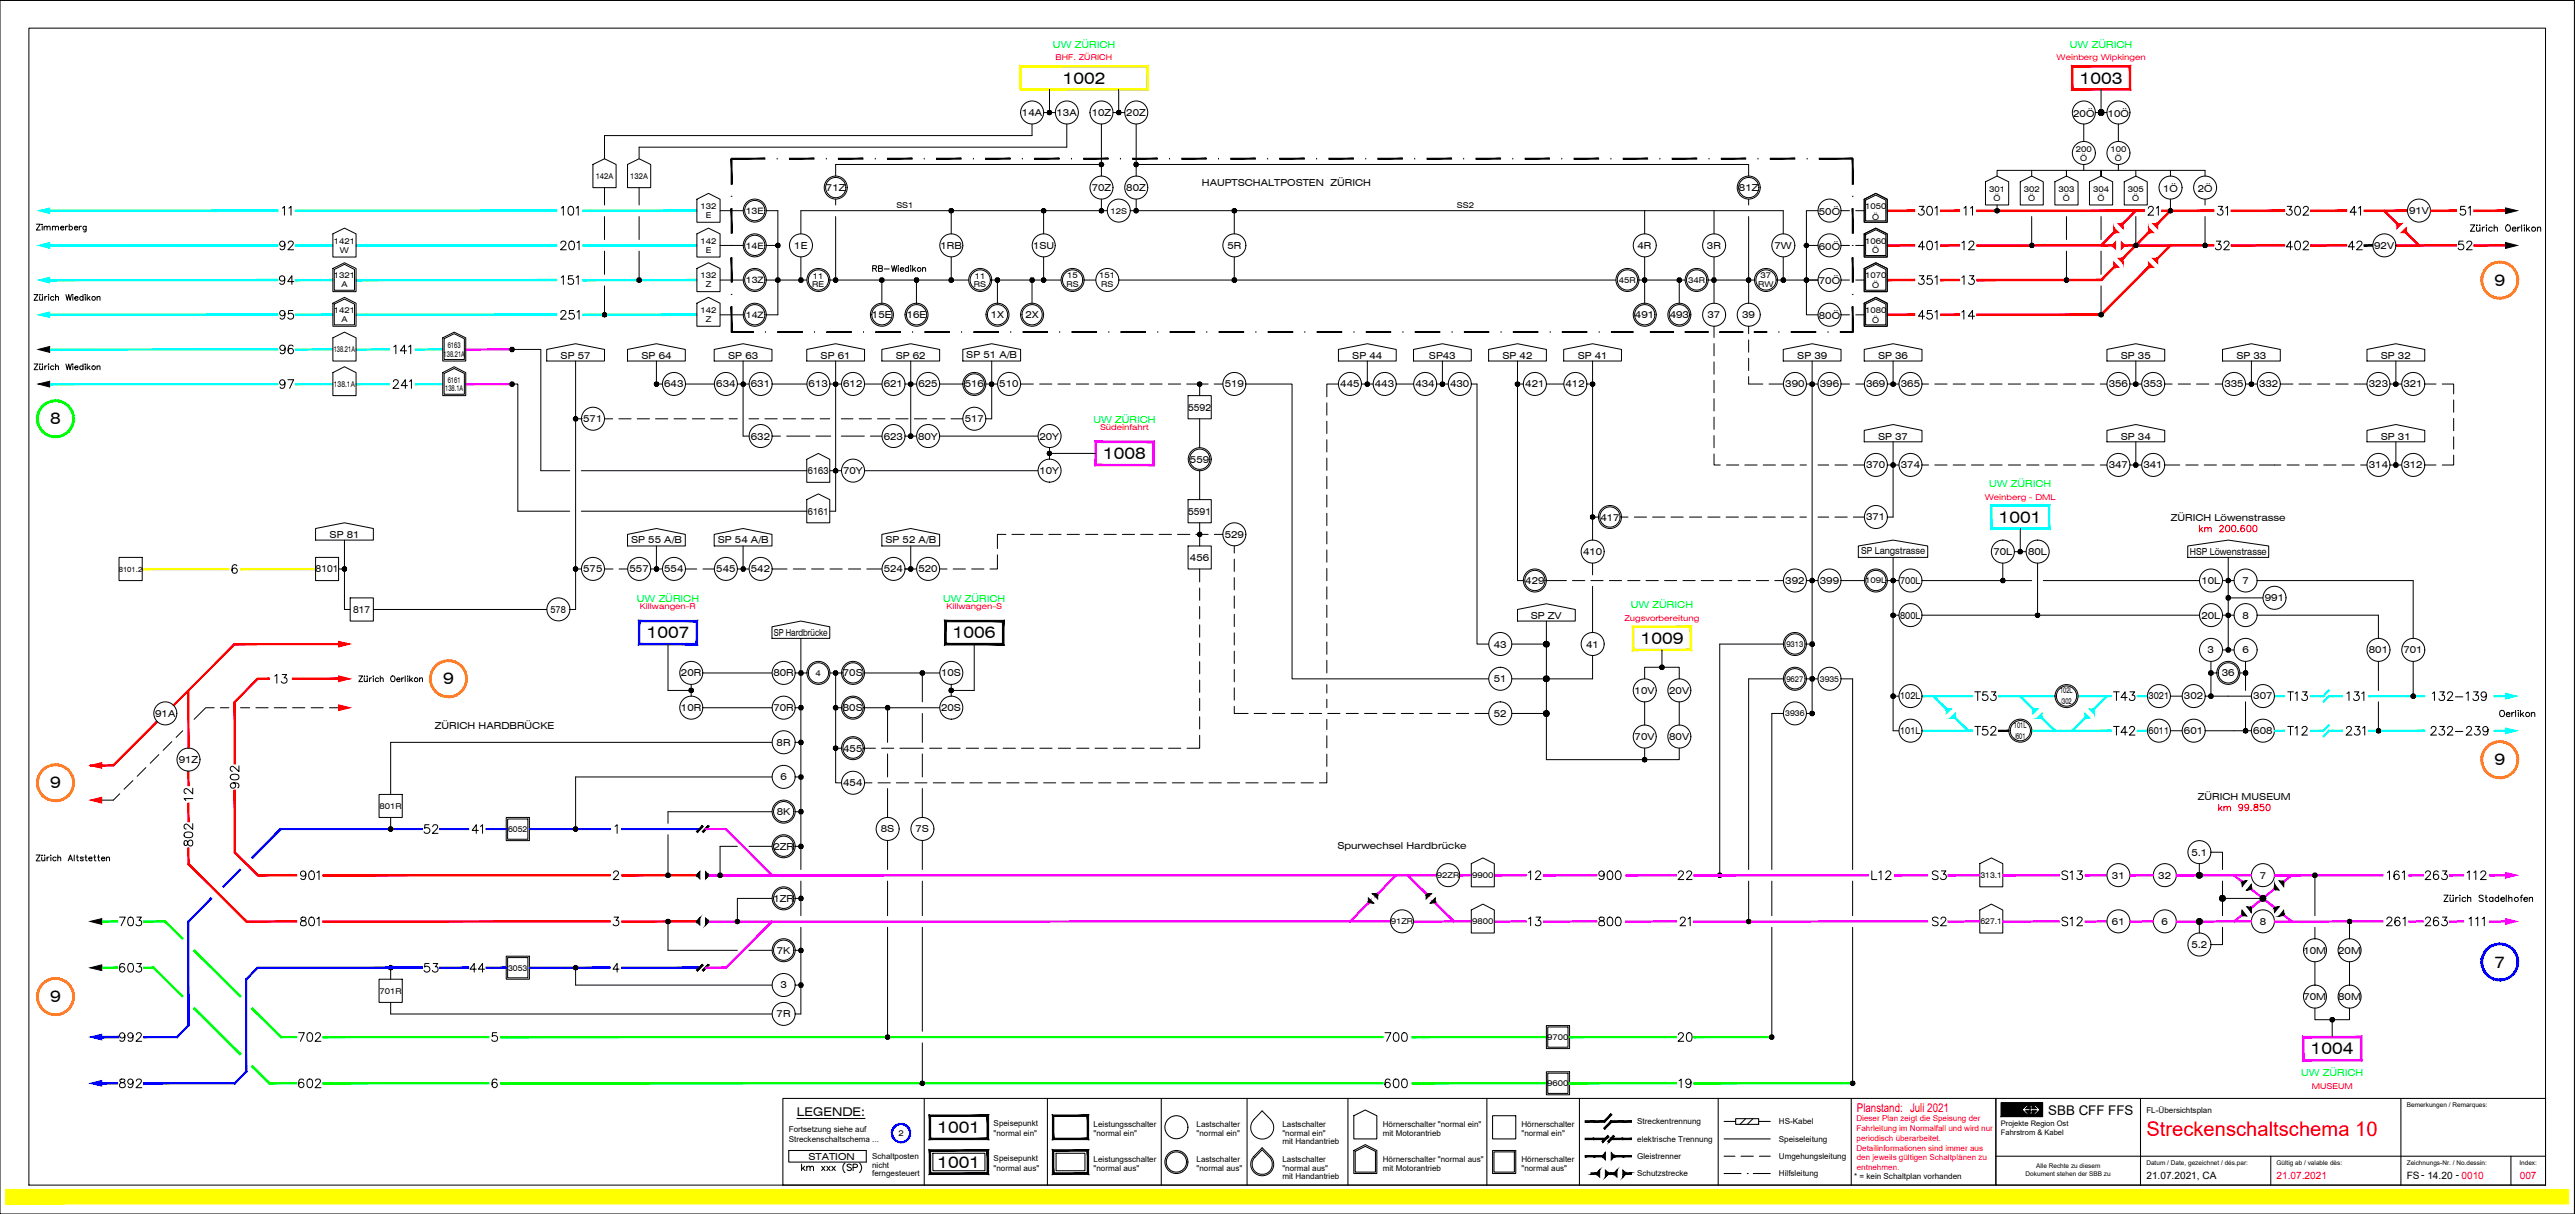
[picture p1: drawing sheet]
<svg xmlns="http://www.w3.org/2000/svg" width="630mm" height="297mm" viewBox="0 0 630 297" stroke-linecap="round" stroke-linejoin="round" font-family="sans-serif">
<defs><g id="words">
<text font-size="4.9" fill="#f00" x="525.2" y="277.9">Streckenschaltschema 10</text>
<g font-size="3.9">
<text x="260.1" y="20.4">1002</text>
<text x="508.9" y="20.4">1003</text>
<text x="610.4" y="69.9">9</text>
<text x="12.3" y="103.8">8</text>
<text x="269.9" y="112.3">1008</text>
<text x="489.1" y="127.9">1001</text>
<text x="158.2" y="156.2">1007</text>
<text x="233.2" y="156.2">1006</text>
<text x="401.4" y="157.6">1009</text>
<text x="108.4" y="167.5">9</text>
<text x="610.4" y="187.3">9</text>
<text x="12.3" y="192.9">9</text>
<text x="610.4" y="236.8">7</text>
<text x="12.3" y="245.2">9</text>
<text x="565.4" y="258">1004</text>
<text x="229.4" y="277.2">1001</text>
<text x="229.4" y="285.7">1001</text>
</g>
<text font-size="3.3" x="501.2" y="272.8">SBB CFF FFS</text>
<text font-size="3" fill="#f00" x="454.4" y="272">Planstand: Juli 2021</text>
<text font-size="2.9" x="195" y="273">LEGENDE:</text>
<g font-size="2.5">
<text x="525.2" y="288.6">21.07.2021, CA</text>
<text x="588.9" y="288.6">FS- 14.20 - 0010</text>
</g>
<g font-size="2.5" fill="#f00">
<text x="557" y="288.6">21.07.2021</text>
<text x="616.5" y="288.6">007</text>
</g>
<text font-size="2.4" x="197.8" y="283.7">STATION</text>
<g font-size="2.3" fill="#0f0">
<text x="257.6" y="11.6">UW ZÜRICH</text>
<text x="506.5" y="11.6">UW ZÜRICH</text>
<text x="267.5" y="103.5">UW ZÜRICH</text>
<text x="486.7" y="119.1">UW ZÜRICH</text>
<text x="155.8" y="147.3">UW ZÜRICH</text>
<text x="230.8" y="147.3">UW ZÜRICH</text>
<text x="399" y="148.8">UW ZÜRICH</text>
<text x="563" y="263.3">UW ZÜRICH</text>
</g>
<g font-size="2.3">
<text x="250.1" y="28.4">14A</text>
<text x="258.5" y="28.3">13A</text>
<text x="267.1" y="28.3">10Z</text>
<text x="275.6" y="28.3">20Z</text>
<text x="507.3" y="28.6">20Ö</text>
<text x="515.7" y="28.6">10Ö</text>
<text x="202.1" y="46.8">71Z</text>
<text x="267.1" y="46.7">70Z</text>
<text x="275.6" y="46.7">80Z</text>
<text x="294.1" y="45.6">HAUPTSCHALTPOSTEN ZÜRICH</text>
<text x="425.5" y="46.7">81Z</text>
<text x="529.3" y="47">1Ö</text>
<text x="537.8" y="47">2Ö</text>
<text x="445.1" y="52.6">50Ö</text>
<text x="589.4" y="52.4">91V</text>
<text x="194.4" y="60.9">1E</text>
<text x="230.1" y="60.9">1RB</text>
<text x="252.8" y="60.9">1SU</text>
<text x="300.3" y="60.9">5R</text>
<text x="400.7" y="60.9">4R</text>
<text x="417.7" y="60.9">3R</text>
<text x="434.2" y="60.9">7W</text>
<text x="445.1" y="61.1">60Ö</text>
<text x="580.9" y="60.9">92V</text>
<text x="445.1" y="69.6">70Ö</text>
<text x="213.4" y="77.8">15E</text>
<text x="221.9" y="77.8">16E</text>
<text x="242.4" y="77.9">1X</text>
<text x="250.9" y="77.9">2X</text>
<text x="400" y="77.8">491</text>
<text x="408.6" y="77.8">493</text>
<text x="417.8" y="77.8">37</text>
<text x="426.3" y="77.8">39</text>
<text x="445.1" y="78.1">80Ö</text>
<text x="137.2" y="87.7">SP 57</text>
<text x="157" y="87.7">SP 64</text>
<text x="178.2" y="87.7">SP 63</text>
<text x="200.8" y="87.7">SP 61</text>
<text x="219.2" y="87.7">SP 62</text>
<text x="236.4" y="87.7">SP 51 A/B</text>
<text x="330.9" y="87.7">SP 44</text>
<text x="349.6" y="87.7">SP43</text>
<text x="367.6" y="87.7">SP 42</text>
<text x="386" y="87.7">SP 41</text>
<text x="439.8" y="87.7">SP 39</text>
<text x="459.5" y="87.7">SP 36</text>
<text x="518.9" y="87.7">SP 35</text>
<text x="547.2" y="87.7">SP 33</text>
<text x="582.5" y="87.7">SP 32</text>
<text x="162.5" y="94.8">643</text>
<text x="175.3" y="94.8">634</text>
<text x="183.7" y="94.8">631</text>
<text x="197.9" y="94.8">613</text>
<text x="206.3" y="94.8">612</text>
<text x="216.2" y="94.8">621</text>
<text x="224.7" y="94.8">625</text>
<text x="236.1" y="94.8">516</text>
<text x="244.5" y="94.8">510</text>
<text x="299.7" y="94.8">519</text>
<text x="328" y="94.8">445</text>
<text x="336.4" y="94.8">443</text>
<text x="346.3" y="94.8">434</text>
<text x="354.8" y="94.8">430</text>
<text x="373.2" y="94.8">421</text>
<text x="383.1" y="94.8">412</text>
<text x="436.8" y="94.8">390</text>
<text x="445.3" y="94.8">396</text>
<text x="456.6" y="94.8">369</text>
<text x="465.1" y="94.8">365</text>
<text x="516" y="94.8">356</text>
<text x="524.5" y="94.8">353</text>
<text x="544.3" y="94.8">335</text>
<text x="552.7" y="94.8">332</text>
<text x="579.6" y="94.8">323</text>
<text x="588.1" y="94.8">321</text>
<text x="290.7" y="100.5">5592</text>
<text x="142.7" y="103.3">571</text>
<text x="183.7" y="107.6">632</text>
<text x="216.2" y="107.6">623</text>
<text x="224.7" y="107.6">80Y</text>
<text x="236.1" y="103.3">517</text>
<text x="254.3" y="107.6">20Y</text>
<text x="459.5" y="107.6">SP 37</text>
<text x="518.9" y="107.6">SP 34</text>
<text x="582.5" y="107.6">SP 31</text>
<text x="291.2" y="113.2">559</text>
<text x="197.7" y="116">6163</text>
<text x="206.3" y="116">70Y</text>
<text x="254.3" y="116">10Y</text>
<text x="456.6" y="114.6">370</text>
<text x="465.1" y="114.6">374</text>
<text x="516" y="114.6">347</text>
<text x="524.5" y="114.6">341</text>
<text x="579.6" y="114.6">314</text>
<text x="588.1" y="114.6">312</text>
<text x="197.7" y="125.9">6161</text>
<text x="290.7" y="125.9">5591</text>
<text x="80.6" y="131.6">SP 81</text>
<text x="299.7" y="131.6">529</text>
<text x="391.6" y="127.4">417</text>
<text x="456.6" y="127.3">371</text>
<text x="531.2" y="127.6">ZÜRICH Löwenstrasse</text>
<text x="154.4" y="132.9">SP 55 A/B</text>
<text x="175.6" y="132.9">SP 54 A/B</text>
<text x="216.7" y="132.9">SP 52 A/B</text>
<text x="291.2" y="137.2">456</text>
<text x="387.3" y="135.8">410</text>
<text x="455.4" y="135.6">SP Langstrasse</text>
<text x="487.8" y="135.8">70L</text>
<text x="496.2" y="135.8">80L</text>
<text x="535.8" y="135.8">HSP Löwenstrasse</text>
<text x="77.2" y="140.1">8101</text>
<text x="142.7" y="140">575</text>
<text x="154.1" y="140">557</text>
<text x="162.5" y="140">554</text>
<text x="175.3" y="140">545</text>
<text x="183.7" y="140.1">542</text>
<text x="216.2" y="140.1">524</text>
<text x="224.7" y="140.1">520</text>
<text x="373.2" y="142.9">429</text>
<text x="436.8" y="142.9">392</text>
<text x="445.3" y="142.9">399</text>
<text x="464.9" y="142.9">700L</text>
<text x="538.6" y="142.9">10L</text>
<text x="548.7" y="142.9">7</text>
<text x="86.4" y="149.9">817</text>
<text x="134.7" y="149.9">578</text>
<text x="554.2" y="147.1">991</text>
<text x="189.4" y="155.6">SP Hardbrücke</text>
<text x="374.6" y="151.4">SP ZV</text>
<text x="464.9" y="151.4">800L</text>
<text x="538.6" y="151.4">20L</text>
<text x="548.7" y="151.4">8</text>
<text x="365.5" y="158.4">43</text>
<text x="388.1" y="158.4">41</text>
<text x="540.2" y="159.8">3</text>
<text x="548.7" y="159.8">6</text>
<text x="579.6" y="159.8">801</text>
<text x="588.1" y="159.8">701</text>
<text x="166.6" y="165.5">20R</text>
<text x="189.2" y="165.5">80R</text>
<text x="206.2" y="165.5">70S</text>
<text x="230.3" y="165.5">10S</text>
<text x="365.5" y="166.9">51</text>
<text x="543.6" y="165.5">36</text>
<text x="166.6" y="174">10R</text>
<text x="189.2" y="174">70R</text>
<text x="400" y="169.7">10V</text>
<text x="408.4" y="169.7">20V</text>
<text x="464.9" y="171.1">102L</text>
<text x="525.7" y="171.1">3021</text>
<text x="534.4" y="171.1">302</text>
<text x="551.3" y="171.1">307</text>
<text x="38" y="175.4">91A</text>
<text x="106.4" y="178.5">ZÜRICH HARDBRÜCKE</text>
<text x="206.2" y="174">80S</text>
<text x="230.3" y="174">20S</text>
<text x="365.5" y="175.4">52</text>
<text x="464.9" y="179.6">101L</text>
<text x="525.7" y="179.6">6011</text>
<text x="534.4" y="179.6">601</text>
<text x="551.3" y="179.6">608</text>
<text x="190" y="182.5">8R</text>
<text x="206.3" y="183.9">455</text>
<text x="400" y="181">70V</text>
<text x="408.4" y="181">80V</text>
<text x="43.7" y="186.7">91Z</text>
<text x="191" y="191">6</text>
<text x="206.3" y="192.3">454</text>
<text x="537.8" y="195.8">ZÜRICH MUSEUM</text>
<text x="190.1" y="199.4">8K</text>
<text x="215.5" y="203.7">8S</text>
<text x="224" y="203.7">7S</text>
<text x="189.2" y="207.9">2ZR</text>
<text x="327.2" y="207.8">Spurwechsel Hardbrücke</text>
<text x="536.2" y="209.3">5.1</text>
<text x="516.8" y="215">31</text>
<text x="528.1" y="215">32</text>
<text x="552.9" y="215">7</text>
<text x="189.2" y="220.7">1ZR</text>
<text x="516.8" y="226.3">61</text>
<text x="528.9" y="226.3">6</text>
<text x="552.9" y="226.3">8</text>
<text x="190.1" y="233.4">7K</text>
<text x="536.2" y="232">5.2</text>
<text x="563.6" y="233.4">10M</text>
<text x="572.1" y="233.4">20M</text>
<text x="191" y="241.8">3</text>
<text x="563.6" y="244.7">70M</text>
<text x="572.1" y="244.7">80M</text>
<text x="190" y="248.9">7R</text>
</g>
<g font-size="2.2">
<text x="182.5" y="52.3">13E</text>
<text x="182.5" y="60.8">14E</text>
<text x="182.5" y="69.3">13Z</text>
<text x="182.5" y="77.8">14Z</text>
</g>
<g font-size="2" fill="#f00">
<text x="258.3" y="14.8">BHF. ZÜRICH</text>
<text x="503.2" y="14.8">Weinberg Wipkingen</text>
<text x="269.2" y="105.3">Südeinfahrt</text>
<text x="485.6" y="122.2">Weinberg - DML</text>
<text x="156.6" y="149.1">Killwangen-R</text>
<text x="231.6" y="149.1">Killwangen-S</text>
<text x="397.5" y="152">Zugsvorbereitung</text>
<text x="565.7" y="266.5">MUSEUM</text>
<text x="454.2" y="274.4">Dieser Plan zeigt die Speisung der</text>
<text x="454.2" y="276.8">Fahrleitung im Normalfall und wird nur</text>
<text x="454.2" y="281.5">Detailinformationen sind immer aus</text>
<text x="454.3" y="279.1">periodisch überarbeitet.</text>
<text x="454.3" y="283.8">den jeweils gültigen Schaltplänen zu</text>
<text x="454.3" y="286.2">entnehmen.</text>
</g>
<g font-size="2">
<text x="507.9" y="37.1">200</text>
<text x="509" y="39.4">Ö</text>
<text x="516.4" y="37.1">100</text>
<text x="517.5" y="39.4">Ö</text>
<text x="145.8" y="43.8">142A</text>
<text x="154.2" y="43.8">132A</text>
<text x="486.7" y="47">301</text>
<text x="495.2" y="47">302</text>
<text x="503.7" y="47">303</text>
<text x="512.1" y="47">304</text>
<text x="520.6" y="47">305</text>
<text x="171.4" y="51.2">132</text>
<text x="172.7" y="53.3">E</text>
<text x="219.3" y="50.9">SS1</text>
<text x="271.7" y="52.3">12S</text>
<text x="356.5" y="50.9">SS2</text>
<text x="456.4" y="51.2">1050</text>
<text x="458.1" y="53.9">Ö</text>
<text x="487.8" y="49.3">Ö</text>
<text x="496.3" y="49.3">Ö</text>
<text x="504.8" y="49.3">Ö</text>
<text x="513.2" y="49.3">Ö</text>
<text x="521.7" y="49.3">Ö</text>
<text x="81.7" y="59.7">1421</text>
<text x="171.4" y="59.7">142</text>
<text x="456.4" y="59.7">1060</text>
<text x="83.2" y="61.8">W</text>
<text x="172.7" y="61.8">E</text>
<text x="458.1" y="62">Ö</text>
<text x="81.7" y="68.1">1321</text>
<text x="83.5" y="70.3">A</text>
<text x="171.4" y="68.1">132</text>
<text x="172.7" y="70.3">Z</text>
<text x="198.8" y="70.3">RE</text>
<text x="198.9" y="68.2">11</text>
<text x="238.3" y="70.3">RS</text>
<text x="238.5" y="68.2">11</text>
<text x="260.9" y="70.3">RS</text>
<text x="261.1" y="68.1">15</text>
<text x="268.9" y="68.1">151</text>
<text x="269.4" y="70.3">RS</text>
<text x="396.1" y="69.2">45R</text>
<text x="413" y="69.2">34R</text>
<text x="430.2" y="70.3">RW</text>
<text x="430.8" y="68.1">37</text>
<text x="456.4" y="68.1">1070</text>
<text x="458.1" y="70.5">Ö</text>
<text x="81.7" y="76.7">1421</text>
<text x="171.4" y="76.7">142</text>
<text x="456.4" y="76.7">1080</text>
<text x="83.5" y="78.8">A</text>
<text x="172.7" y="78.8">Z</text>
<text x="458.1" y="79">Ö</text>
<text x="81.7" y="86.2">138.21A</text>
<text x="108.5" y="87.2">138.21A</text>
<text x="109.6" y="85.1">6163</text>
<text x="81.7" y="94.7">138.1A</text>
<text x="108.9" y="95.7">138.1A</text>
<text x="109.6" y="93.6">6161</text>
<text x="456.4" y="142.7">109L</text>
<text x="437.1" y="158.3">9313</text>
<text x="199.6" y="165.4">4</text>
<text x="437.1" y="166.8">9627</text>
<text x="445.3" y="166.8">3935</text>
<text x="504.1" y="169.6">102L</text>
<text x="504.3" y="172.4">/302</text>
<text x="436.8" y="175.2">3936</text>
<text x="492.8" y="178.1">101L</text>
<text x="493" y="180.9">/601</text>
<text x="92.8" y="197.9">801R</text>
<text x="124.3" y="203.5">6052</text>
<text x="351.6" y="214.8">92ZR</text>
<text x="360.2" y="214.8">9900</text>
<text x="484.6" y="214.9">313.1</text>
<text x="340.3" y="226.2">91ZR</text>
<text x="360.2" y="226.2">9800</text>
<text x="484.6" y="226.2">627.1</text>
<text x="124.3" y="237.5">3053</text>
<text x="92.8" y="243.1">701R</text>
<text x="378.6" y="254.5">9700</text>
<text x="378.6" y="265.8">9600</text>
<text x="243.1" y="275.5">Speisepunkt</text>
<text x="267.6" y="275.8">Leistungsschalter</text>
<text x="292.8" y="275.8">Lastschalter</text>
<text x="313.8" y="275.8">Lastschalter</text>
<text x="338.3" y="275.8">Hörnerschalter &quot;normal ein&quot;</text>
<text x="372.3" y="275.8">Hörnerschalter</text>
<text x="400.6" y="275.1">Streckentrennung</text>
<text x="435.3" y="275.1">HS-Kabel</text>
<text x="525.2" y="272.3">FL-Übersichtsplan</text>
<text x="193" y="276.9">Fortsetzung siehe auf</text>
<text x="193" y="279.4">Streckenschaltschema ...</text>
<text x="219.8" y="277.9">2</text>
<text x="243.1" y="277.9">&quot;normal ein&quot;</text>
<text x="267.6" y="277.9">&quot;normal ein&quot;</text>
<text x="292.8" y="277.9">&quot;normal ein&quot;</text>
<text x="313.8" y="277.9">&quot;normal ein&quot;</text>
<text x="313.8" y="279.9">mit Handantrieb</text>
<text x="338.3" y="277.9">mit Motorantrieb</text>
<text x="372.3" y="277.9">&quot;normal ein&quot;</text>
<text x="400.6" y="279.4">elektrische Trennung</text>
<text x="435.3" y="279.4">Speiseleitung</text>
<text x="213.4" y="285.7">nicht</text>
<text x="213.4" y="283.6">Schaltposten</text>
<text x="213.4" y="287.9">ferngesteuert</text>
<text x="243.1" y="284">Speisepunkt</text>
<text x="243.1" y="286.5">&quot;normal aus&quot;</text>
<text x="267.6" y="284.3">Leistungsschalter</text>
<text x="267.6" y="286.5">&quot;normal aus&quot;</text>
<text x="292.8" y="284.3">Lastschalter</text>
<text x="292.8" y="286.5">&quot;normal aus&quot;</text>
<text x="313.8" y="284.3">Lastschalter</text>
<text x="313.8" y="286.5">&quot;normal aus&quot;</text>
<text x="338.3" y="286.5">mit Motorantrieb</text>
<text x="338.3" y="284.3">Hörnerschalter &quot;normal aus&quot;</text>
<text x="372.3" y="286.5">&quot;normal aus&quot;</text>
<text x="372.3" y="284.3">Hörnerschalter</text>
<text x="400.6" y="283.6">Gleistrenner</text>
<text x="400.6" y="287.9">Schutzstrecke</text>
<text x="435.3" y="283.6">Umgehungsleitung</text>
<text x="435.3" y="287.9">Hilfsleitung</text>
<text x="313.8" y="288.4">mit Handantrieb</text>
<text x="453.7" y="288.6">* = kein Schaltplan vorhanden</text>
</g>
<g font-size="1.8">
<text x="29" y="139.9">8101.2</text>
<text x="489.6" y="275.4">Projekte Region Ost</text>
<text x="489.6" y="277.8">Fahrstrom &amp; Kabel</text>
</g>
<g font-size="1.6">
<text x="588.9" y="270.9">Bemerkungen / Remarques:</text>
<text x="495.6" y="287.9">Dokument stehen der SBB zu</text>
<text x="498.2" y="285.7">Alle Rechte zu diesem</text>
<text x="525.2" y="285">Datum / Date, gezeichnet / dés.par:</text>
<text x="557" y="285">Gültig ab / valable dès:</text>
<text x="588.9" y="285">Zeichnungs-Nr. / No.dessin:</text>
<text x="616.5" y="285">Index:</text>
</g>
</g></defs>
<!-- layer: 0 -->
<g fill="none" stroke="#000" stroke-width=".24">
<path d="M7.1 6.9h615.8v283.1h-615.8zM252.5 30.4v2.8h-104.6v5.6M255.4 27.5h2.8M256.8 21.9v5.6M261 30.4v5.6h-104.6v2.8M269.5 30.4v12.7M272.3 27.5h2.9M273.7 21.9v5.6M278 30.4v12.7M512.7 27.5h2.8M514.1 21.9v5.6M8.9 54.8h1l-1 1.5h1"/>
<path d="M10.2 54.9h.2zM10.3 55.4v.9M10.8 55.6l.3-.2h.4v.9M10.8 55.4v.9M11.5 55.6l.4-.2h.3l.1 .9M12.8 55.6l.2-.2h.5v.9M12.8 55.4v.9M13.5 55.6l.4-.2h.3l.1 .9M14.8 55.7h.8a.42 .42 0 0 0-.6-.3 .42 .42 0 0 0-.1 .7l.3 .2 .4-.2M16 55.4v.9M16.6 55.4h-.3l-.3 .3M16.9 55.5a.45 .45 0 0 1 .7 0 .45 .45 0 0 1 0 .6 .45 .45 0 0 1-.7 0"/>
<path d="M16.9 54.8v1.5M18.2 55.7h.8a.46 .46 0 0 0-.6-.3 .46 .46 0 0 0-.2 .7 .46 .46 0 0 0 .7 .1l.1-.1M19.4 55.4v.9M19.9 55.4h-.3l-.2 .3M21.1 55.4l-.1 1.2-.5 .1M21.1 55.5a.45 .45 0 0 0-.7 0 .45 .45 0 0 0 0 .6 .45 .45 0 0 0 .7 0M69.1 50.9l.5-.4v2.1M69.7 59.7a.66 .66 0 0 1-.9 .5 .66 .66 0 0 1-.2-1 .66 .66 0 0 1 1 .1 2.09 2.09 0 0 1-.2 1.7 .62 .62 0 0 1-.9-.2M70.5 59.5l.5-.5 .5 .1 .3 .3-.3 .7-1.1 1h1.4M70.7 50.9l.5-.4v2.1M81.4 57.2l2.9-1.4 2.8 1.4v5.7h-5.7zM137.2 59.5l.1-.3 .4-.2 .6 .1 .2 .3-.3 .7-1 1h1.4"/>
<path d="M137.3 50.9l.5-.4v2.1M139.3 50.6a.66 .66 0 0 1 1 .3 1.45 1.45 0 0 1-.5 1.7h-.2a1.39 1.39 0 0 1-.3-2zM139.5 59.1a.68 .68 0 0 1 1 .3 1.75 1.75 0 0 1-.2 1.6 .71 .71 0 0 1-1-.3 1.54 1.54 0 0 1 .2-1.6zM141 50.9l.5-.4v2.1M141.2 59.4l.5-.4v2.1M145.1 40.2l2.8-1.4 2.8 1.4v5.7h-5.6zM147.9 45.9v4.3M147.9 53v5.6M153.5 40.2l2.9-1.4 2.8 1.4v5.7h-5.7zM156.4 45.9v4.3M156.4 53v5.6M170.5 48.8l2.9-1.5 2.8 1.5v5.6h-5.7z"/>
<path d="M170.5 57.2l2.9-1.4 2.8 1.4v5.7h-5.7zM176.2 51.5h5.6M187.5 51.5h2.8v25.5h-2.8M204.5 48.8v1.4M204.5 53v15.5M232.7 51.5v5.7M255.4 51.5v5.7M269.5 40.2h-65v2.9M269.5 48.8v2.7M270.9 51.5h-74.9v5.7M276.6 51.5h159.7v5.7M278 40.2h149.9v2.9"/>
<path d="M278 48.8v2.7M302 51.5v5.7M402.4 51.5v5.7M419.4 51.5v5.7M427.9 48.8v1.4M427.9 53v21.2M444.8 51.5h-2.8v25.5h2.8M456.1 57.2l2.9-1.4 2.8 1.4v5.7h-5.7zM456.1 48.8l2.9-1.5 2.8 1.5v5.6h-5.7zM456.5 57.4l2.5-1.2 2.4 1.2v5.1h-4.9zM456.5 49l2.5-1.3 2.4 1.3v5h-4.9zM469.6 50.5h1.1l-.6 .8a.71 .71 0 0 1 .6 1.1 .71 .71 0 0 1-1.2 0l-.1-.2"/>
<path d="M471.7 50.6a.66 .66 0 0 1 1 .3 .99 .99 0 0 1 .1 1.2 .99 .99 0 0 1-1.1 .4 1.65 1.65 0 0 1 0-1.9zM471.7 59.1a.73 .73 0 0 1 1 .3 1.75 1.75 0 0 1-.1 1.6 .71 .71 0 0 1-1-.3 1.66 1.66 0 0 1 .1-1.6zM473.5 50.9l.5-.4v2.1M473.5 59.4l.5-.4v2.1M480.1 59.4l.5-.4v2.1M480.5 50.9l.5-.4v2.1M481.8 59.5l.4-.5 .6 .1 .2 .3-.3 .7-1 1h1.4M482.1 50.9l.5-.4v2.1M485.8 44.5l2.9-1.4 2.8 1.4v5.7h-5.7zM488.7 43.1v-1.4h50.8v1.4M488.7 50.2v1.3M494.3 44.5l2.8-1.4 2.9 1.4v5.7h-5.7z"/>
<path d="M497.1 41.7v1.4M497.1 53v7.1M502.8 44.5l2.8-1.4 2.9 1.4v5.7h-5.7zM505.6 41.7v1.4M505.6 53v5.6M509.9 40.2v1.5M511.3 44.5l2.8-1.4 2.8 1.4v5.7h-5.6zM514.1 41.7v1.4v-1.4M514.1 53v5.6M518.3 40.2v1.5M519.8 44.5l2.8-1.4 2.8 1.4v5.7h-5.6zM522.6 41.7v1.4"/>
<path d="M522.6 53v7.1M525.7 51l.4-.5h.4l.3 .2 .1 .4-1.3 1.5h1.4M527.6 50.9l.5-.4v2.1M531.1 41.7v1.4M531.1 48.8v2.7M539.5 48.8v1.4M539.5 53v7.1M542.3 59h1.1l-.6 .8a.72 .72 0 0 1 .7 1 .72 .72 0 0 1-1.2 .2l-.2-.3M542.8 50.5h1.1l-.6 .8a.71 .71 0 0 1 .5 1.1 .71 .71 0 0 1-1.2 0l-.1-.2M544.2 59.5l.4-.5 .6 .1 .2 .3-.3 .7-1 1h1.4M544.6 50.9l.4-.4v2.1M559.6 50.5h1.1l-.5 .8a.71 .71 0 0 1 .6 1.1 .71 .71 0 0 1-1.2 0l-.2-.2"/>
<path d="M561.8 50.6a.66 .66 0 0 1 1 .3 .99 .99 0 0 1 .1 1.2 .99 .99 0 0 1-1.1 .4 1.65 1.65 0 0 1 0-1.9zM561.8 59.1a.73 .73 0 0 1 1 .3 1.09 1.09 0 0 1-.7 1.7 1.21 1.21 0 0 1-.5-1.7zM563.6 51l.2-.4a.67 .67 0 0 1 .9 .1v.6l-1.2 1.3h1.4M563.6 59.5l.4-.5 .6 .1 .2 .3-.3 .7-1 1h1.4M576.6 51.9h-1.5l1-1.4v2.1M576.7 59.5l.4-.5 .6 .1 .2 .3-.3 .7-1 1h1.4M577.1 50.9l.5-.4v2.1M602.7 59h-1l-.1 .9a.75 .75 0 0 1 1.1-.1 .75 .75 0 0 1-.1 1.2 .75 .75 0 0 1-1.1-.3M603.1 50.5h-1l-.1 .9a.74 .74 0 0 1 1.1 0 .74 .74 0 0 1-.1 1.1 .74 .74 0 0 1-1.1-.3M603.6 59.5l.1-.3 .3-.2 .6 .1 .2 .3-.3 .7-1 1h1.4M603.9 50.9l.5-.4v2.1M604.5 55h1l-1 1.6h1"/>
<path d="M606 55.6v.9l.4 .1 .4-.3M606 55.1h.1zM606.6 55.1h.2zM606.8 55.6v1M607.4 55.6v1M608 55.6a.45 .45 0 0 0-.6 .4M608.4 55v.2zM608.4 55.6v1M609.8 55.8a.5 .5 0 0 0-.7-.1 .5 .5 0 0 0 0 .7 .5 .5 0 0 0 .7 0M610.3 55.9l.2-.3h.5l.1 1M610.3 55v1.6M613.4 55.1a.72 .72 0 0 1 .9 .7 .72 .72 0 0 1-.9 .7l-.3-.5z"/>
<path d="M614.7 56h.9a.5 .5 0 0 0-.5-.4 .5 .5 0 0 0-.5 .5 .5 .5 0 0 0 .5 .5l.5-.2M616 55.6v1M616.6 55.6a.45 .45 0 0 0-.6 .4M617 55v1.6M617.7 55v.2zM617.7 55.6v1M618.2 55v1.6M618.5 56l.5 .6M618.9 55.6l-.7 .7M620.9 55.9l.2-.3h.5l.1 1M620.9 55.6v1M8.3 72.1h1l-1 1.4h1"/>
<path d="M9.7 72.5v.9l.4 .1 .3-.3M9.7 72.1v.1zM10.3 72.1v.1zM10.4 72.5v1M11 72.5v1M11.5 72.5l-.3 .1-.2 .3M11.8 72.1h.2zM11.9 72.5v1M13.2 72.8a.45 .45 0 0 0-.7-.1 .45 .45 0 0 0 0 .6 .45 .45 0 0 0 .7 0M13.6 72.8l.3-.3 .4 .1v.9M13.6 72.1v1.4M16.1 72.1l.4 1.4 .3-1.4 .3 1.4 .4-1.4"/>
<path d="M17.7 72.1h.2zM17.8 72.5v1M18.3 72.9h.8a.46 .46 0 0 0-.5-.3 .46 .46 0 0 0-.4 .4 .46 .46 0 0 0 .4 .5l.5-.2M20.3 72.8a.45 .45 0 0 0-.6-.1 .45 .45 0 0 0 0 .6 .45 .45 0 0 0 .6 0M20.3 72.1v1.4M20.8 72.1h.1zM20.9 72.5v1M21.3 72.1v1.4M21.6 72.9l.5 .6M22 72.5l-.7 .7M23.7 72.8l.4-.3 .3 .1 .1 .9M23.7 72.5v1"/>
<path d="M69.7 68.2a.66 .66 0 0 1-1 .5 .66 .66 0 0 1-.2-1.1 .66 .66 0 0 1 1.1 .2 2.04 2.04 0 0 1-.2 1.7 .68 .68 0 0 1-.9-.2M69.7 76.7a.66 .66 0 0 1-.9 .5 .66 .66 0 0 1-.2-1 .66 .66 0 0 1 1 .1 1.54 1.54 0 0 1-.5 1.8l-.6-.3M71.7 76h-1l-.2 .9a.74 .74 0 0 1 1.2-.1 .74 .74 0 0 1-.2 1.1 .74 .74 0 0 1-1.1-.2M71.9 68.9h-1.5l1-1.4v2.1M81.4 65.7l2.9-1.4 2.8 1.4v5.7h-5.7zM81.4 74.2l2.9-1.4 2.8 1.4v5.6h-5.7zM81.8 65.9l2.5-1.2 2.4 1.2v5.1h-4.9zM81.8 74.4l2.5-1.2 2.4 1.2v5.1h-4.9zM137.2 76.5l.1-.4 .4-.1 .6 .1a.65 .65 0 0 1-.1 1l-1 1h1.4M137.3 67.9l.5-.4v2.1M140.2 67.5h-1.1v.9a.74 .74 0 0 1 1.1 0 .74 .74 0 0 1-.1 1.1 .74 .74 0 0 1-1.1-.3M140.4 76h-1l-.1 .9a.75 .75 0 0 1 1.1 0 .75 .75 0 0 1-.2 1.1 .75 .75 0 0 1-1.1-.3"/>
<path d="M141 67.9l.5-.4v2.1M141.2 76.4l.5-.4v2.1M147.9 61.5v5.6M147.9 70v7M156.4 61.5v7M170.5 65.7l2.9-1.4 2.8 1.4v5.7h-5.7zM170.5 74.2l2.9-1.4 2.8 1.4v5.6h-5.7zM176.2 60.1h5.6M176.2 68.5h5.6M176.2 77h5.6M187.5 60.1h2.8M187.5 68.5h9.9"/>
<path d="M196 62.9v5.6M203 68.5h34M213.5 65.7l.9-.1 .1-.3-.1-.2-.9-.1v1.4M214 65.7l.5 .7M215 65.7l.8-.1 .1-.5-.9-.1v1.4l.9-.1v-.5l-.3-.1M215.8 68.5v5.7M216.4 65.8h1.2M218.1 65l.4 1.4 .3-1.4 .3 1.4 .4-1.4M219.8 65v.1zM219.8 65.5v.9M220.3 65.9h.8a.46 .46 0 0 0-.5-.4 .46 .46 0 0 0-.4 .4 .46 .46 0 0 0 .4 .5l.5-.2M222.3 65.7a.45 .45 0 0 0-.7-.1 .45 .45 0 0 0 0 .7 .45 .45 0 0 0 .7-.1"/>
<path d="M222.3 65v1.4M222.8 65.1h.1zM222.8 65.5v.9M223.3 65v1.4M223.6 65.9l.5 .5M224 65.5l-.7 .7M224.2 68.5v5.7M225.7 65.7l.4-.2h.3l.1 .9M225.7 65.5v.9M232.7 62.9v5.6M242.7 68.5h16.9M244.1 68.5v5.7"/>
<path d="M252.5 68.5v5.7M255.4 62.9v5.6M265.3 68.5h2.8M273.7 68.5h121.7M302 62.9v5.6M401 68.5h11.3M402.4 62.9v11.3M410.9 68.5v5.7M418 68.5h11.3M419.4 62.9v11.3M434.9 68.5h9.9M436.3 62.9v5.6"/>
<path d="M442 60.1h2.8M456.1 74.2l2.9-1.4 2.8 1.4v5.6h-5.7zM456.1 65.7l2.9-1.4 2.8 1.4v5.7h-5.7zM456.5 65.9l2.5-1.2 2.4 1.2v5.1h-4.9zM456.5 74.4l2.5-1.2 2.4 1.2v5.1h-4.9zM469.6 67.5h1.1l-.6 .8a.71 .71 0 0 1 .6 1.1 .71 .71 0 0 1-1.3-.2M470.9 60.4h-1.5l1-1.4v2.1M470.9 77.4h-1.5l1-1.4v2.1M472.7 67.5h-1.1v.9a.75 .75 0 0 1 1.1 0 .75 .75 0 0 1-.2 1.1 .75 .75 0 0 1-1.1-.3M472.7 76h-1.1v.9a.75 .75 0 0 1 1.1 0 .75 .75 0 0 1-.2 1.1 .75 .75 0 0 1-1.1-.3M473.5 67.9l.5-.4v2.1M473.5 76.4l.5-.4v2.1"/>
<path d="M480 76.4l.5-.4v2.1M480.1 67.9l.5-.4v2.1M481.9 67.5h1.1l-.6 .8a.71 .71 0 0 1 .5 1.1 .71 .71 0 0 1-1.2-.2M483.2 77.4h-1.6l1-1.4v2.1M505.6 61.5v7M514.1 61.5v5.6M514.1 70v7M561 60.4h-1.6l1.1-1.4v2.1M576.1 60.4h-1.5l1-1.4v2.1M8.3 89.1h1l-1 1.4h1M9.7 89.5v.9l.4 .1 .3-.3M9.7 89.1h.1z"/>
<path d="M10.3 89.1h.1zM10.4 89.5v1M11 89.5v1M11.5 89.5l-.3 .1-.2 .3M11.8 89.1h.2zM11.9 89.5v1M13.2 89.7a.45 .45 0 0 0-.7-.1 .45 .45 0 0 0 0 .7 .45 .45 0 0 0 .7-.1M13.6 89.8l.3-.3 .4 .1v.9M13.6 89.1v1.4M16.1 89.1l.4 1.4 .3-1.4 .3 1.4 .4-1.4M17.7 89.1h.2zM17.8 89.5v1"/>
<path d="M18.3 89.9h.8a.42 .42 0 0 0-.6-.3 .42 .42 0 0 0-.1 .6l.2 .3 .5-.3M20.3 89.7a.45 .45 0 0 0-.6-.1 .45 .45 0 0 0 0 .7 .45 .45 0 0 0 .6-.1M20.3 89.1v1.4M20.8 89.1h.1zM20.9 89.5v1M21.3 89.1v1.4M21.6 89.9l.5 .6M22 89.5l-.7 .7M23.7 89.8l.4-.3 .3 .1 .1 .9M23.7 89.5v1M69.7 93.6a.66 .66 0 0 1-.9 .6 .66 .66 0 0 1-.2-1.1 .66 .66 0 0 1 1 .1 1.97 1.97 0 0 1-.2 1.7 .62 .62 0 0 1-.9-.2M69.8 85.2a.66 .66 0 0 1-1 .5 .66 .66 0 0 1-.2-1.1 .66 .66 0 0 1 1.1 .1 2.04 2.04 0 0 1-.2 1.8 .62 .62 0 0 1-.9-.2"/>
<path d="M70.4 92.9h1.4l-.9 2.1M71.7 84.7a.68 .68 0 0 0-.9-.2 1.3 1.3 0 0 0 .3 2.1 .67 .67 0 0 0 .7-.6 .67 .67 0 0 0-.6-.8 .67 .67 0 0 0-.7 .6M81.4 82.7l2.9-1.4 2.8 1.4v5.6h-5.7zM81.4 91.2l2.9-1.5 2.8 1.5v5.6h-5.7zM96.3 93.4l.1-.4 .7-.1 .3 .2 .1 .4-1.4 1.5h1.5M96.4 84.9l.5-.5v2.2M99.5 85.8h-1.5l1-1.4v2.2M99.7 94.3h-1.5l1-1.4v2.1M100 84.9l.5-.5v2.2M100.2 93.3l.5-.4v2.1M108.3 91.2l2.8-1.5 2.9 1.5v5.6h-5.7zM108.3 82.7l2.8-1.4 2.9 1.4v5.6h-5.7z"/>
<path d="M108.7 91.4l2.4-1.2 2.5 1.2v5.1h-4.9zM108.7 82.9l2.4-1.3 2.5 1.3v5.1h-4.9zM125.3 85.5h7v29.7h7.1M125.3 94h1.4v31.1h12.7M133.8 85.5l7-1.4 7.1 1.4v2.8h-14.1zM140.8 88.3v50.9M153.5 85.5l7.1-1.4 7.1 1.4v2.8h-14.2zM160.6 88.3v5.7h1.5M167.7 94h7.1M174.8 85.5l7-1.4 7.1 1.4v2.8h-14.1zM180.4 94h2.9M181.8 88.3v18.4h1.5"/>
<path d="M188.9 94h8.5M197.4 85.5l7.1-1.4 7 1.4v2.8h-14.1zM203 94h2.9M204.5 88.3v36.8h-1.5M211.5 94h4.3M215.8 85.5l7-1.4 7.1 1.4v2.8h-14.1zM221.4 94h2.8M222.8 88.3v18.4M229.9 94h5.7M235.6 85.5l7.1-1.4 7 1.4v2.8h-14.1zM241.2 94h2.9M242.7 88.3v14.2h-1.5"/>
<path d="M290.7 96.8h5.7v5.7h-5.7zM293.5 94v2.8M304.8 94h11.3v72.1h48.1M327.5 85.5l7.1-1.4 7 1.4v2.8h-14.1zM333.1 94h2.9M334.6 88.3v5.7M345.9 85.5l7-1.4 7.1 1.4v2.8h-14.1zM351.5 94h2.8M352.9 88.3v5.7M360 94h1.4v63.6h2.8M364.2 85.5l7.1-1.4 7.1 1.4v2.8h-14.2zM371.3 94h1.4"/>
<path d="M371.3 88.3v53.8h1.4M382.6 85.5l7.1-1.4 7 1.4v2.8h-14.1zM388.3 94h1.4M389.7 88.3v43.9M436.3 85.5l7.1-1.4 7.1 1.4v2.8h-14.2zM442 94h2.8M443.4 88.3v86.3h-1.4M456.1 85.5l7.1-1.4 7.1 1.4v2.8h-14.2zM461.8 94h2.8M463.2 88.3v5.7M515.5 85.5l7.1-1.4 7.1 1.4v2.8h-14.2zM521.2 94h2.8"/>
<path d="M522.6 88.3v5.7M543.8 85.5l7.1-1.4 7.1 1.4v2.8h-14.2zM549.4 94h2.9M550.9 88.3v5.7M579.2 85.5l7-1.4 7.1 1.4v2.8h-14.1zM584.8 94h2.8M586.2 88.3v5.7M140.8 102.5h1.4M142.2 102.5h.1M142.2 115.2h55.2M197.4 112.4l2.8-1.5 2.8 1.5v5.6h-5.6zM203 115.2h2.9"/>
<path d="M211.5 115.2h42.5M221.4 106.7h2.8M229.9 106.7h24.1M256.8 109.5v2.9M256.8 110.9h11.3M293.5 102.5v7M293.5 115.2v7M456.1 105.3l7.1-1.4 7.1 1.4v2.8h-14.2zM461.8 113.8h2.8M463.2 108.1v18.4h-1.4M515.5 105.3l7.1-1.4 7.1 1.4v2.8h-14.2zM521.2 113.8h2.8"/>
<path d="M522.6 108.1v5.7M579.2 105.3l7-1.4 7.1 1.4v2.8h-14.1zM584.8 113.8h2.8M586.2 108.1v5.7M29.1 136.4h5.7v5.7h-5.7zM58 138.5a.57 .57 0 0 0-.9-.2 1.2 1.2 0 0 0 .3 2 .65 .65 0 0 0 .7-.7 .65 .65 0 0 0-.7-.6 .65 .65 0 0 0-.6 .6M77.2 129.3l7.1-1.4 7.1 1.4v2.9h-14.2zM77.2 136.4h5.6v5.7h-5.6zM82.8 139.2h1.5M84.3 132.2v16.9h1.4M140.8 139.2v9.9h-1.4M140.8 139.2h1.4"/>
<path d="M142.2 125.1h55.2M153.5 130.8l7.1-1.5 7.1 1.5v2.8h-14.2zM159.2 139.2h2.9M160.6 133.6v5.6M174.8 130.8l7-1.5 7.1 1.5v2.8h-14.1zM180.4 139.2h2.9M181.8 133.6v5.6M197.4 122.2l2.8-1.4 2.8 1.4v5.7h-5.6zM215.8 130.8l7-1.5 7.1 1.5v2.8h-14.1zM221.4 139.2h2.8M222.8 133.6v5.6M290.7 133.6h5.7v5.6h-5.7z"/>
<path d="M290.7 122.2h5.7v5.7h-5.7zM293.5 127.9v2.9M389.7 137.8v2.9M454.7 133.6l8.5-1.4 8.5 1.4v2.8h-17zM463.2 136.4v42.4h1.4M490.1 137.8v4.3M492.9 135h2.8M494.3 129.3v5.7M498.6 137.8v12.7M535.3 133.6l9.9-1.4 9.9 1.4v2.8h-19.8zM545.2 136.4v22.6M85.7 146.3h5.7v5.7h-5.7z"/>
<path d="M91.4 149.1h42.4M163.4 157.6v11.3h5.7M188.9 153.4l7.1-1.4 7 1.4v2.8h-14.1zM196 156.2v56.6M238.4 157.6v11.3h-5.7M369.9 157.6h8.5M371.3 149.1l7.1-1.4 7 1.4v2.9h-14.1zM378.4 152v33.9h24M389.7 143.5v11.3M406.7 159v4.3M436.3 157.6h-15.5v56.6M442 142.1h2.8"/>
<path d="M442 157.6h1.4M450.5 142.1h5.6M461.8 142.1h2.8M463.2 150.5h1.4M470.3 142.1h26.8M470.3 150.5h67.8M500 142.1h38.1M543.8 159h2.8M543.8 142.1h2.8M543.8 150.5h2.8M545.2 146.3h8.5M552.3 142.1h38.2v14.1"/>
<path d="M552.3 150.5h29.7v5.7M67.2 165.4l.5-.4v2.2M69 165h1.1l-.6 .8a.7 .7 0 0 1 .7 .7 .7 .7 0 0 1-.6 .7 .7 .7 0 0 1-.8-.5M87.8 165.4h.9l-.9 1.4h.9M89.1 165.8l.1 .9 .3 .1 .4-.3M89.1 165.5h.1zM89.8 165.4v.1zM89.9 165.8v1M90.4 165.8v1M90.9 165.8l-.3 .1-.2 .4M91.4 165.4v.1zM91.4 165.8v1"/>
<path d="M92.6 166.1a.45 .45 0 0 0-.6-.1 .45 .45 0 0 0 0 .7 .45 .45 0 0 0 .6-.1M93 166.1l.4-.3 .3 .1 .1 .9M93 165.4v1.4M95.7 165.6l.1-.1a.63 .63 0 0 1 .9 .6 .63 .63 0 0 1-1 .5l-.1-.3zM97.1 166.3h.8a.4 .4 0 0 0-.4-.5 .4 .4 0 0 0-.4 .5l.2 .4 .6-.1M98.3 165.8v1M98.8 165.8l-.3 .1-.2 .4M99.1 165.4v1.4M99.7 165.5h.1zM99.8 165.8v1M100.2 165.4v1.4M100.5 166.3l.5 .5"/>
<path d="M100.9 165.8l-.7 .7M102.7 166.1l.3-.3 .3 .1 .1 .9M102.7 165.8v1M169.1 167.5v2.8M172 164.7h16.9M172 173.2h16.9M194.6 164.7h2.8M194.6 173.2h1.4M203 164.7h2.9M204.5 164.7v26.8h1.4M204.5 173.2h1.4M211.5 164.7h18.4"/>
<path d="M211.5 173.2h18.4M217.2 173.2v8.4M225.7 164.7v7M225.7 174.6v7M232.7 167.5v2.8M369.9 174.6h8.5M389.7 160.4v5.7h-19.8M402.4 166.1v-2.8h8.5v2.8M402.4 171.7v5.7M410.9 171.7v5.7M436.3 166.1h-8.4v46.7M436.3 174.6h-2.8v38.2"/>
<path d="M442 166.1h2.8M450.5 166.1h2.8v46.7M463.2 170.3h1.4M483.2 169.3h1.4M483.2 177.7h1.4M483.9 169.3v2.1M483.9 177.7v2.2M486.2 169.3h-1l-.1 .9a.76 .76 0 0 1 1.2 0 .76 .76 0 0 1-.2 1.1 .76 .76 0 0 1-1.1-.3M486.2 177.7h-1l-.1 1a.75 .75 0 0 1 1.2 0 .75 .75 0 0 1-.2 1.1 .75 .75 0 0 1-1.1-.3M487.1 178.3l.2-.4a.67 .67 0 0 1 1 .1l.1 .4-.3 .5-1.1 1h1.4M487.3 169.3h1.1l-.6 .8a.7 .7 0 0 1 .5 1.1 .7 .7 0 0 1-1.3-.2M517.1 169.3h1.4"/>
<path d="M517.1 177.7h1.4M517.9 169.3v2.1M517.9 177.7v2.2M520.5 179.2h-1.5l1-1.5v2.2M520.5 170.7h-1.5l1-1.4v2.1M521.1 178.3l.4-.6h.4l.3 .3 .1 .4-1.3 1.5h1.4M521.2 169.3h1.1l-.6 .8a.7 .7 0 0 1 .7 .6 .7 .7 0 0 1-.6 .8 .7 .7 0 0 1-.8-.5M531.1 170.3h2.8M531.1 178.8h2.8M539.5 170.3h11.4M539.5 178.8h11.4M541 161.9v2.8h1.4"/>
<path d="M541 164.7v5.6M548 164.7h1.4M549.4 161.9v7M549.4 171.7v7.1M559.8 169.3h1.4M559.8 177.7h1.4M560.5 169.3v2.1M560.5 177.7v2.2M561.6 178.2l.5-.5v2.2M561.6 169.7l.5-.4v2.1M563.3 178.3l.1-.3a.66 .66 0 0 1 1.1 .2l-.3 .7-1 1h1.4M563.4 169.3h1.1l-.6 .8a.7 .7 0 0 1 .7 .6 .7 .7 0 0 1-.6 .8 .7 .7 0 0 1-.8-.5"/>
<path d="M574.2 178.3l.1-.4 .7-.2 .3 .3 .1 .4-1.4 1.5h1.5M574.3 169.7l.5-.4v2.1M576.1 169.3h1.1l-.6 .8a.7 .7 0 0 1 .5 1.1 .7 .7 0 0 1-1.2-.2M576.3 177.7h1.1l-.6 .8a.71 .71 0 0 1 .5 1.2 .71 .71 0 0 1-1.2-.2M577.9 169.7l.5-.4v2.1M578.1 178.2l.5-.5v2.2M582 161.9v7M582 171.7v7.1M590.5 161.9v8.4M594.9 178.3l.1-.4 .7-.2 .3 .3 .1 .4-1.4 1.5h1.5M595.2 169.7l.5-.4v2.1M597 169.3h1.1l-.6 .8a.7 .7 0 0 1 .5 1.1 .7 .7 0 0 1-1.2-.2"/>
<path d="M597 177.7h1.1l-.6 .8a.71 .71 0 0 1 .5 1.2 .71 .71 0 0 1-1.2-.2M598.9 169.8l.1-.3 .3-.2 .6 .1 .2 .3-.3 .7-1 1h1.4M598.9 178.3l.1-.3a.66 .66 0 0 1 1.1 .2l-.3 .7-1 1h1.4M600.8 170.5h1.8M600.8 179h1.8M603.4 169.7l.5-.4v2.1M603.5 178.3l.4-.6h.5l.2 .3 .1 .4-1.3 1.5h1.5M605.2 169.3h1.2l-.7 .8a.7 .7 0 0 1 .8 .6 .7 .7 0 0 1-.6 .8 .7 .7 0 0 1-.8-.5M605.7 177.7h1.1l-.6 .8a.72 .72 0 0 1 .6 1 .72 .72 0 0 1-1.1 .3l-.2-.3M608.4 170a.66 .66 0 0 1-1 .5 .66 .66 0 0 1-.2-1 .66 .66 0 0 1 1.1 .1 2.04 2.04 0 0 1-.2 1.7 .62 .62 0 0 1-.9-.2M608.8 178.5a.66 .66 0 0 1-.9 .5 .66 .66 0 0 1-.3-1 .66 .66 0 0 1 1.1 0 1.11 1.11 0 0 1-.7 1.9l-.4-.3M611.9 173.8a.74 .74 0 0 1 .9 .8 .74 .74 0 0 1-.9 .7l-.3-.6 .1-.6z"/>
<path d="M613.2 174.7h.9a.5 .5 0 0 0-.6-.3 .5 .5 0 0 0-.3 .6 .5 .5 0 0 0 .6 .3l.3-.2M614.6 174.3v1M615.2 174.3l-.4 .1-.2 .3M615.5 173.8v1.5M616.1 173.8h.2zM616.2 174.3v1M616.7 173.8v1.5M617 174.7l.6 .6M617.5 174.3l-.8 .7M619.4 174.6l.4-.3 .3 .1 .1 .9M619.4 174.3v1M47.2 195.4h-2.2l.5 .5"/>
<path d="M47.2 192.9v1.4l-1.1-1.1-.6-.3-.4 .3-.1 .5 .3 .4 .3 .1M56.5 189.7a1.34 1.34 0 0 1 2 .3v.2a1.23 1.23 0 0 1-2.2 0zM57.1 191.5a.66 .66 0 0 1 .5 1 .66 .66 0 0 1-1.1 .2 .66 .66 0 0 1 .1-1.1 2.04 2.04 0 0 1 1.8 .2 .68 .68 0 0 1-.2 1M58.5 187.4v1.4l-1.1-1-.6-.3-.5 .4v.4l.6 .4M92.8 194.4h5.6v5.6h-5.6zM188.9 181.6h-93.3v12.8M188.9 190.1h-48.1v12.7M188.9 198.6h-25.5v2.9M194.6 190.1h1.4M194.6 181.6h1.4M194.6 198.6h1.4M204.5 183.1h1.4"/>
<path d="M217.2 184.5v5.6M217.2 192.9v7.1M225.7 184.5v5.6M225.7 192.9v7.1M402.4 183.1v2.8h8.5v-2.8M8.8 209.2h1l-1 1.4h1M10.2 209.7l.1 .9h.3l.4-.3M10.2 209.3h.1zM10.9 209.2v.2zM11 209.7v.9M11.5 209.7v.9M12 209.7h-.3l-.2 .4"/>
<path d="M12.4 209.2v.2zM12.4 209.7v.9M13.7 209.9a.45 .45 0 0 0-.6-.1 .45 .45 0 0 0 0 .7 .45 .45 0 0 0 .6-.1M14.1 210l.2-.3h.5l.1 .9M14.1 209.2v1.4M16.7 210.6l.5-1.4 .5 1.4M16.9 210.2h.7M18.2 209.2v1.4M18.7 209.7h.5M18.9 209.2v1.1l.3 .3M20.4 209.9l-.3-.2-.5 .2 .7 .3v.4h-.4l-.3-.2M20.8 209.7h.5"/>
<path d="M21 209.2v1.4h.3M21.7 210.1h.8a.42 .42 0 0 0-.6-.4 .42 .42 0 0 0-.1 .7l.3 .2 .4-.2M22.9 209.7h.5M23.2 209.2v1.4h.3M23.9 209.7h.4M24.1 209.2v1.1l.3 .3M24.8 210.1h.9a.46 .46 0 0 0-.5-.4 .46 .46 0 0 0-.5 .5 .46 .46 0 0 0 .4 .4l.6-.2M26 210l.4-.3h.3l.1 .9M26 209.7v.9M45.1 205.8a.8 .8 0 0 0 .2 1.1l.5-.1 .1-.6a.62 .62 0 0 1 .6-.6 .62 .62 0 0 1 .7 .5v.4a.55 .55 0 0 1-.9 .4l-.5-.9a.45 .45 0 0 0-.7-.2zM45.1 203.9a1.38 1.38 0 0 1 2.1 .3v.2a1.23 1.23 0 0 1-2.2 0zM47.2 201.5v1.4l-1.1-.9-.6-.4-.4 .2-.1 .7 .6 .3"/>
<path d="M74.8 213.8a.66 .66 0 0 1-.8 .6 .66 .66 0 0 1-.3-1 .66 .66 0 0 1 1 0 1.11 1.11 0 0 1-.7 1.8l-.4-.3M75.9 213.2a.61 .61 0 0 1 .9 .3 1.05 1.05 0 0 1-.6 1.7 1.27 1.27 0 0 1-.3-2zM77.6 213.5l.5-.4v2.1M95.6 200v2.8M105 201.8h-1l-.1 .9a.76 .76 0 0 1 1.1 0 .76 .76 0 0 1-.1 1.1 .76 .76 0 0 1-1.1-.3M105.9 202.3l.4-.5 .6 .1 .2 .3-.3 .7-1 1h1.4M117.1 203.2h-1.6l1-1.4v2.1M117.6 202.2l.5-.4v2.1M123.9 200h5.6v5.7h-5.6zM124.2 200.4h5v4.9h-5zM150.1 213.6l.2-.4a.67 .67 0 0 1 1 .1 .66 .66 0 0 1-.3 .9l-1 1h1.4M150.5 202.2l.5-.4v2.1"/>
<path d="M163.4 204.2v10M173.4 202.1h.1M180.4 207.1h-4.2v7.1M183.3 207.1h5.6M188.9 219.8h-8.5v5.7M194.6 219.8h1.4M194.6 207.1h1.4M196 215.6v8.5M217.2 205.7v7.1M217.2 215.6v8.5M225.7 205.7v7.1M225.7 215.6v8.5"/>
<path d="M360 211.3l2.8-1.4 2.8 1.4v5.7h-5.6zM374 213.5l.5-.4v2.1M375.8 213.6l.3-.5h.5l.3 .2 .1 .4-1.3 1.5h1.4M392.5 213.8a.66 .66 0 0 1-.9 .5 .66 .66 0 0 1-.2-1 .66 .66 0 0 1 1 .1 2.04 2.04 0 0 1-.2 1.7 .68 .68 0 0 1-.9-.2M393.5 213.2a.66 .66 0 0 1 1 .3 1.84 1.84 0 0 1-.2 1.6 .73 .73 0 0 1-1-.3 1.84 1.84 0 0 1 .2-1.6zM395.5 213.2a.66 .66 0 0 1 1 .3 .99 .99 0 0 1 .1 1.2 .99 .99 0 0 1-1.1 .4 1.65 1.65 0 0 1 0-1.9zM410.7 213.6l.2-.4a.67 .67 0 0 1 .9 .1 .66 .66 0 0 1-.2 .9l-1 1h1.4M412.7 213.6l.1-.3a.66 .66 0 0 1 1.1 .2l-.3 .7-1 1h1.4M427.9 215.6v9.9M433.5 215.6v8.5M453.3 215.6v8.5M458 213.1v2.1h1.2"/>
<path d="M459.7 213.5l.5-.4v2.1M461.4 213.6l.2-.4 .6-.1 .3 .2 .2 .4-1.4 1.5h1.4M474.2 213.4a.78 .78 0 0 0-.7-.4 .78 .78 0 0 0-.7 .6l.2 .3 .8 .3a.52 .52 0 0 1 .4 .4 .52 .52 0 0 1-.2 .5 .95 .95 0 0 1-1.2-.2M475 213.1h1.1l-.6 .8a.72 .72 0 0 1 .7 1 .72 .72 0 0 1-1.2 .2l-.2-.3M484.4 211.3l2.9-1.4 2.8 1.4v5.7h-5.7zM505.9 213.4a.79 .79 0 0 0-.7-.3 .79 .79 0 0 0-.7 .5l.2 .3 .8 .3a.52 .52 0 0 1 .4 .4 .52 .52 0 0 1-.2 .5 .99 .99 0 0 1-1.2-.2M506.5 213.5l.5-.4v2.1M508.3 213.1h1.2l-.7 .8a.71 .71 0 0 1 .6 1.1 .71 .71 0 0 1-1.2-.2M538.1 211.3v2.9M541 208.5h2.8v4.3M543.8 219.8h9.9M543.8 215.6v8.5"/>
<path d="M566.4 214.2v9.9M584.2 213.5l.5-.4v2.1M587 213.4a.63 .63 0 0 0-.6-.3 .63 .63 0 0 0-.5 .4 1.23 1.23 0 0 0 .5 1.7 .67 .67 0 0 0 .7-.6 .67 .67 0 0 0-.6-.7 .67 .67 0 0 0-.7 .6M587.8 213.5l.5-.4v2.1M593.5 213.6l.4-.5 .7 .2a.66 .66 0 0 1-.2 .9l-1 1h1.4M596.6 213.4a.57 .57 0 0 0-.9-.2 1.2 1.2 0 0 0 .4 2 .65 .65 0 0 0 .6-.6 .65 .65 0 0 0-.6-.7 .65 .65 0 0 0-.7 .6M597.6 213.1h1.1l-.6 .8a.71 .71 0 0 1 .5 1.1 .71 .71 0 0 1-1.2-.2M598 219h1l-1 1.6h1M599.5 219.6v.9l.4 .1 .4-.3M599.5 219v.2zM600.1 219.1h.2zM600.3 219.6v1"/>
<path d="M600.9 219.6v1M601.5 219.6a.45 .45 0 0 0-.6 .4M601.9 219v.2zM601.9 219.6v1M603.3 219.8a.5 .5 0 0 0-.7-.1 .5 .5 0 0 0 0 .7 .5 .5 0 0 0 .7 0M603.7 213.5l.5-.4v2.1M603.8 219.9l.2-.3h.5l.1 1M603.8 219v1.6M605.3 213.5l.5-.4v2.1M607 213.6l.1-.3a.66 .66 0 0 1 1.1 .2l-.3 .7-1 1h1.4M607.6 219.3l-.1-.2a.56 .56 0 0 0-.9 .3v.2l.9 .3 .1 .3v.2l-.4 .2-.6-.2M608.1 219.6h.5"/>
<path d="M608.3 219v1.3l.4 .3M610 219.8a.5 .5 0 0 0-.8-.1 .5 .5 0 0 0 0 .7 .5 .5 0 0 0 .8 0M610 219.6v1M611.4 219.8a.5 .5 0 0 0-.8-.1 .5 .5 0 0 0 0 .7 .5 .5 0 0 0 .8 0M611.4 219v1.6M611.9 220h.9a.5 .5 0 0 0-.5-.4 .5 .5 0 0 0-.5 .5 .5 .5 0 0 0 .5 .5l.5-.2M613.2 219v1.6M613.8 219.9l.2-.3h.6v1M613.8 219v1.6M616.7 219.6h.5M617.3 219l-.4 .3v1.3M617.6 220h.8a.5 .5 0 0 0-.5-.4 .5 .5 0 0 0-.5 .5 .5 .5 0 0 0 .5 .5l.5-.2"/>
<path d="M618.9 219.9l.2-.3h.5l.1 1M618.9 219.6v1M29.3 224.4h1.3l-1 2.1M30.4 236a.62 .62 0 0 0-.9-.2 1.3 1.3 0 0 0 .3 2.1 .65 .65 0 0 0 .7-.6 .65 .65 0 0 0-.5-.7 .65 .65 0 0 0-.7 .5M31.5 224.5a.66 .66 0 0 1 1.1 .3 .99 .99 0 0 1 0 1.2 .99 .99 0 0 1-1.1 .4 1.65 1.65 0 0 1 0-1.9zM31.5 235.8a.73 .73 0 0 1 1.1 .3 .99 .99 0 0 1 0 1.2 .99 .99 0 0 1-1.1 .4 1.65 1.65 0 0 1 0-1.9zM33.5 224.4h1.1l-.6 .8a.71 .71 0 0 1 .5 1.1 .71 .71 0 0 1-1.2-.2M33.5 235.7h1.1l-.6 .8a.71 .71 0 0 1 .6 1.1 .71 .71 0 0 1-1.2 0l-.1-.2M73.7 224.5l-.1 .4 .3 .3a.81 .81 0 0 1 .8 .3 .81 .81 0 0 1 .1 .8l-.4 .2-.8-.2a.81 .81 0 0 1 .1-.8 .81 .81 0 0 1 .8-.3l.3-.5a.74 .74 0 0 0-1.1-.2zM75.9 224.5a.61 .61 0 0 1 .9 .3 1.05 1.05 0 0 1-.6 1.7 1.27 1.27 0 0 1-.3-2zM77.6 224.8l.5-.4v2.1M92.8 239.6h5.6v5.7h-5.6z"/>
<path d="M95.6 236.8v2.8M105 235.7h-1l-.1 .9a.75 .75 0 0 1 1.1 0 .75 .75 0 0 1-.2 1.2 .75 .75 0 0 1-1-.4M106 235.7h1.1l-.6 .8a.71 .71 0 0 1 .6 1.1 .71 .71 0 0 1-1.2 0l-.1-.2M116.5 237.1h-1.5l1-1.4v2.2M118.6 237.1h-1.5l1-1.4v2.2M123.9 234h5.6v5.6h-5.6zM124.2 234.3h5v5h-5zM140.8 236.8v4.2h48.1M150.2 224.4h1.1l-.6 .8a.71 .71 0 0 1 .6 1.1 .71 .71 0 0 1-1.3-.2M151.5 237.1h-1.5l1-1.4v2.2M163.4 225.5v7h17M173.4 236.1h.1"/>
<path d="M183.3 232.5h5.6M194.6 232.5h1.4M196 226.9v21.2h-1.4M217.2 226.9v26.8M225.7 226.9v25.4M360 222.7l2.8-1.5 2.8 1.5v5.6h-5.6zM374 224.8l.5-.4v2.1M375.8 224.4h1.2l-.7 .8a.71 .71 0 0 1 .6 1.1 .71 .71 0 0 1-1.2-.2M391.4 224.5l-.1 .4 .3 .3a.81 .81 0 0 1 .8 .3 .81 .81 0 0 1 .1 .8l-.4 .2-.8-.2a.81 .81 0 0 1 .1-.8 .81 .81 0 0 1 .8-.3 .42 .42 0 0 0 .2-.7l-.3-.1zM393.5 224.5a.66 .66 0 0 1 1 .3 1.84 1.84 0 0 1-.2 1.6 .73 .73 0 0 1-1-.3 1.84 1.84 0 0 1 .2-1.6zM395.5 224.5a.66 .66 0 0 1 1 .3 .99 .99 0 0 1 .1 1.2 .99 .99 0 0 1-1.1 .4 1.65 1.65 0 0 1 0-1.9zM411.1 224.9l.1-.3a.66 .66 0 0 1 1.2 .2l-.3 .7-1 1h1.4"/>
<path d="M413 224.8l.6-.4v2.1M433.5 226.9v26.8M453.3 226.9v38.2M474.2 224.7a.76 .76 0 0 0-.7-.3 .76 .76 0 0 0-.7 .5l.2 .3 1.1 .5 .1 .5a.93 .93 0 0 1-1.4 0M474.9 224.9l.2-.4 .6-.1 .3 .2 .1 .4-1.3 1.5h1.4M484.4 222.7l2.9-1.5 2.8 1.5v5.6h-5.7zM505.9 224.7a.77 .77 0 0 0-.7-.3 .77 .77 0 0 0-.7 .5l.2 .3 1.1 .5 .1 .5a.93 .93 0 0 1-1.4 0M506.5 224.8l.5-.4v2.1M508.3 224.9l.3-.5h.5l.3 .2 .1 .4-1.3 1.5h1.4M538.1 225.5v2.8M543.8 226.9v4.2h-2.8M566.4 226.9v2.8"/>
<path d="M566.4 235.4v5.6M574.9 225.5v4.2M574.9 235.4v5.6M584 224.9l.2-.4a.67 .67 0 0 1 1 .1l.1 .4-.3 .5-1.1 1h1.4M587.2 224.7a.55 .55 0 0 0-.9-.2 1.2 1.2 0 0 0 .4 2 .64 .64 0 0 0 .6-.6 .64 .64 0 0 0-.7-.7 .64 .64 0 0 0-.6 .6M588 224.8l.5-.4v2.1M593.5 224.9l.4-.5h.4l.3 .2 .1 .4-1.3 1.5h1.4M596.6 224.7a.55 .55 0 0 0-.9-.2 1.2 1.2 0 0 0 .4 2 .64 .64 0 0 0 .6-.6 .64 .64 0 0 0-.6-.7 .64 .64 0 0 0-.7 .6M597.6 224.4h1.1l-.6 .8a.71 .71 0 0 1 .5 1.1 .71 .71 0 0 1-1.2-.2M604.1 224.8l.5-.4v2.1M605.7 224.8l.6-.4v2.1M607.4 224.8l.5-.4v2.1"/>
<path d="M30.6 253.4a.66 .66 0 0 1-.9 .6 .66 .66 0 0 1-.3-1 .66 .66 0 0 1 1 0 1.09 1.09 0 0 1-.6 1.8l-.4-.1-.1-.2M32.6 253.4a.66 .66 0 0 1-1 .5 .66 .66 0 0 1-.2-1 .66 .66 0 0 1 1.1 .1 1.97 1.97 0 0 1-.2 1.7 .62 .62 0 0 1-.9-.2M33.4 253.2l.4-.5h.4l.3 .2 .1 .4-1.3 1.5h1.4M73.1 252.7h1.4l-1 2.1M75.4 252.8a.66 .66 0 0 1 1 .3 1.84 1.84 0 0 1-.2 1.6 .73 .73 0 0 1-1-.3 1.84 1.84 0 0 1 .2-1.6zM77.2 253.2l.4-.5h.4l.3 .2 .1 .4-1.3 1.5h1.4M95.6 245.3v2.8h93.3M121.5 252.7h-1l-.1 .9a.75 .75 0 0 1 1.2 0 .75 .75 0 0 1-.2 1.1 .75 .75 0 0 1-1.1-.3M194.6 241h1.4M225.7 255.2v9.9M338.9 252.7h1.4l-1 2.1M341.2 252.8a.66 .66 0 0 1 1 .3 1.84 1.84 0 0 1-.2 1.6 .73 .73 0 0 1-1-.3 1.84 1.84 0 0 1 .2-1.6z"/>
<path d="M343.2 252.8a.66 .66 0 0 1 1.1 .3 1.84 1.84 0 0 1-.3 1.6 .73 .73 0 0 1-1-.3 1.84 1.84 0 0 1 .2-1.6zM378.4 250.9h5.6v5.7h-5.6zM378.7 251.3h5v4.9h-5zM410.7 253.2l.2-.4a.67 .67 0 0 1 .9 .1l.1 .4-.3 .5-1 1h1.4M412.9 252.8a.66 .66 0 0 1 1 .3 1.84 1.84 0 0 1-.2 1.6 .73 .73 0 0 1-1-.3 1.84 1.84 0 0 1 .2-1.6zM566.4 246.7v2.8h8.5v-2.8M570.7 249.5v4.2M29.4 264.1a.47 .47 0 0 0 .2 .7 .78 .78 0 0 1 .9 .3 .78 .78 0 0 1 .1 .8 .75 .75 0 0 1-.9 .2 .75 .75 0 0 1-.4-.7 .87 .87 0 0 1 .9-.6l.4-.5a.87 .87 0 0 0-1.2-.2zM32.6 264.7a.66 .66 0 0 1-1 .5 .66 .66 0 0 1-.2-1 .66 .66 0 0 1 1.1 .1 1.54 1.54 0 0 1-.5 1.8l-.5-.1-.1-.2M33.4 264.5l.2-.4 .6-.1 .3 .2 .1 .4-1.3 1.5h1.4M74.3 264.3a.64 .64 0 0 0-1.1 .1 1.3 1.3 0 0 0 .5 1.7 .67 .67 0 0 0 .7-.6 .67 .67 0 0 0-.6-.7 .67 .67 0 0 0-.7 .6M75.4 264.1a.73 .73 0 0 1 1 .3 1.45 1.45 0 0 1-.5 1.7h-.2a1.39 1.39 0 0 1-.3-2z"/>
<path d="M77.2 264.5l.2-.4 .6-.1 .3 .2 .1 .4-1.3 1.5h1.4M121.6 264.3a.62 .62 0 0 0-.9-.2 1.25 1.25 0 0 0 .4 2 .65 .65 0 0 0 .6-.6 .65 .65 0 0 0-.6-.7 .65 .65 0 0 0-.7 .6M305.1 268.8v21.2M306.8 273.9l2-2.1 2.1 2.1a2.82 2.82 0 0 1-.1 4 2.82 2.82 0 0 1-3.9 0 2.82 2.82 0 0 1-.1-4M340.1 264.3a.61 .61 0 0 0-.6-.3 .61 .61 0 0 0-.5 .4 1.06 1.06 0 0 0 .6 1.7 .67 .67 0 0 0 .6-.6 .67 .67 0 0 0-.6-.7 .67 .67 0 0 0-.7 .6M341.2 264.1a.73 .73 0 0 1 1 .3 1.45 1.45 0 0 1-.5 1.7h-.2a1.39 1.39 0 0 1-.3-2zM343.2 264.1a.73 .73 0 0 1 1.1 .3 1.45 1.45 0 0 1-.6 1.7h-.2a1.39 1.39 0 0 1-.3-2zM378.4 262.2h5.6v5.7h-5.6zM378.7 262.6h5v4.9h-5zM410.8 264.4l.6-.4v2.1M413.8 264.7a.66 .66 0 0 1-.9 .5 .66 .66 0 0 1-.3-1 .66 .66 0 0 1 1.1 .1 1.54 1.54 0 0 1-.5 1.8l-.5-.1-.2-.2M489.7 269.8h10.1v3.4h-10.1z"/>
<path d="M494.7 271.5l1.2-1.1h.6l-.8 .9h1v-.9h.5v.9h1.1l-.9-.9h.7l1.1 1.1-1.1 1.2h-.7l.9-.9h-1.1v.9h-.5v-.9h-1l.8 .9h-.6zM306.8 282.9a2.82 2.82 0 0 0 .1 4 2.82 2.82 0 0 0 3.9 0 2.82 2.82 0 0 0 .1-4l-2.1-2.1-2 2.1M307 283.2l1.8-1.9 1.8 1.9M307.1 283.1a2.48 2.48 0 0 0 0 3.5 2.48 2.48 0 0 0 3.5 0 2.48 2.48 0 0 0 0-3.5"/>
<circle cx="252.5" cy="27.5" r="2.82"/>
<circle cx="261" cy="27.5" r="2.82"/>
<circle cx="269.5" cy="27.5" r="2.82"/>
<circle cx="278" cy="27.5" r="2.82"/>
<circle cx="509.9" cy="37.4" r="2.82"/>
<circle cx="509.9" cy="27.5" r="2.82"/>
<circle cx="518.4" cy="37.4" r="2.82"/>
<circle cx="518.4" cy="27.5" r="2.82"/>
<circle cx="184.7" cy="51.5" r="2.82"/>
<circle cx="184.7" cy="51.5" r="2.48"/>
<circle cx="204.5" cy="45.9" r="2.82"/>
<circle cx="204.5" cy="45.9" r="2.48"/>
<circle cx="269.5" cy="45.9" r="2.82"/>
<circle cx="273.7" cy="51.5" r="2.82"/>
<circle cx="278" cy="45.9" r="2.82"/>
<circle cx="427.9" cy="45.9" r="2.82"/>
<circle cx="427.9" cy="45.9" r="2.48"/>
<circle cx="447.7" cy="51.5" r="2.82"/>
<circle cx="531.1" cy="45.9" r="2.82"/>
<circle cx="539.6" cy="45.9" r="2.82"/>
<circle cx="591.9" cy="51.5" r="2.82"/>
<circle cx="619.9" cy="56.1" r=".52"/>
<circle cx="22.9" cy="73" r=".46"/>
<circle cx="184.7" cy="68.5" r="2.82"/>
<circle cx="184.7" cy="77" r="2.82"/>
<circle cx="184.7" cy="60" r="2.82"/>
<circle cx="184.7" cy="68.5" r="2.48"/>
<circle cx="184.7" cy="77" r="2.48"/>
<circle cx="184.7" cy="60" r="2.48"/>
<circle cx="196" cy="60" r="2.82"/>
<circle cx="200.3" cy="68.5" r="2.82"/>
<circle cx="200.3" cy="68.5" r="2.48"/>
<circle cx="215.8" cy="77" r="2.48"/>
<circle cx="215.8" cy="77" r="2.82"/>
<circle cx="224.3" cy="77" r="2.48"/>
<circle cx="224.3" cy="77" r="2.82"/>
<circle cx="224.9" cy="65.9" r=".45"/>
<circle cx="232.8" cy="60" r="2.82"/>
<circle cx="239.8" cy="68.5" r="2.82"/>
<circle cx="239.8" cy="68.5" r="2.48"/>
<circle cx="244.1" cy="77" r="2.48"/>
<circle cx="244.1" cy="77" r="2.82"/>
<circle cx="252.5" cy="77" r="2.48"/>
<circle cx="252.5" cy="77" r="2.82"/>
<circle cx="255.4" cy="60" r="2.82"/>
<circle cx="262.4" cy="68.5" r="2.82"/>
<circle cx="262.4" cy="68.5" r="2.48"/>
<circle cx="271" cy="68.5" r="2.82"/>
<circle cx="302" cy="60" r="2.82"/>
<circle cx="398.2" cy="68.5" r="2.82"/>
<circle cx="398.2" cy="68.5" r="2.48"/>
<circle cx="402.4" cy="77" r="2.82"/>
<circle cx="402.4" cy="60" r="2.82"/>
<circle cx="402.4" cy="77" r="2.48"/>
<circle cx="410.9" cy="77" r="2.82"/>
<circle cx="410.9" cy="77" r="2.48"/>
<circle cx="415.1" cy="68.5" r="2.82"/>
<circle cx="415.1" cy="68.5" r="2.48"/>
<circle cx="419.4" cy="77" r="2.82"/>
<circle cx="419.4" cy="60" r="2.82"/>
<circle cx="427.9" cy="77" r="2.82"/>
<circle cx="432.1" cy="68.5" r="2.82"/>
<circle cx="432.1" cy="68.5" r="2.48"/>
<circle cx="436.4" cy="60" r="2.82"/>
<circle cx="447.7" cy="60" r="2.82"/>
<circle cx="447.7" cy="68.5" r="2.82"/>
<circle cx="447.7" cy="77" r="2.82"/>
<circle cx="583.4" cy="60" r="2.82"/>
<circle cx="22.9" cy="90" r=".46"/>
<circle cx="164.9" cy="93.9" r="2.82"/>
<circle cx="177.6" cy="93.9" r="2.82"/>
<circle cx="186.1" cy="93.9" r="2.82"/>
<circle cx="200.3" cy="93.9" r="2.82"/>
<circle cx="208.7" cy="93.9" r="2.82"/>
<circle cx="218.6" cy="93.9" r="2.82"/>
<circle cx="227.1" cy="93.9" r="2.82"/>
<circle cx="238.4" cy="93.9" r="2.48"/>
<circle cx="238.4" cy="93.9" r="2.82"/>
<circle cx="246.9" cy="93.9" r="2.82"/>
<circle cx="302" cy="93.9" r="2.82"/>
<circle cx="330.3" cy="93.9" r="2.82"/>
<circle cx="338.8" cy="93.9" r="2.82"/>
<circle cx="348.7" cy="93.9" r="2.82"/>
<circle cx="357.2" cy="93.9" r="2.82"/>
<circle cx="375.6" cy="93.9" r="2.82"/>
<circle cx="385.5" cy="93.9" r="2.82"/>
<circle cx="439.2" cy="93.9" r="2.82"/>
<circle cx="447.7" cy="93.9" r="2.82"/>
<circle cx="459" cy="93.9" r="2.82"/>
<circle cx="467.5" cy="93.9" r="2.82"/>
<circle cx="518.4" cy="93.9" r="2.82"/>
<circle cx="526.9" cy="93.9" r="2.82"/>
<circle cx="546.6" cy="93.9" r="2.82"/>
<circle cx="555.1" cy="93.9" r="2.82"/>
<circle cx="582" cy="93.9" r="2.82"/>
<circle cx="590.5" cy="93.9" r="2.82"/>
<circle cx="145.1" cy="102.5" r="2.82"/>
<circle cx="186.1" cy="106.7" r="2.82"/>
<circle cx="208.7" cy="115.2" r="2.82"/>
<circle cx="218.6" cy="106.7" r="2.82"/>
<circle cx="227.1" cy="106.7" r="2.82"/>
<circle cx="238.4" cy="102.5" r="2.82"/>
<circle cx="256.8" cy="115.2" r="2.82"/>
<circle cx="256.8" cy="106.7" r="2.82"/>
<circle cx="293.6" cy="112.4" r="2.82"/>
<circle cx="293.6" cy="112.4" r="2.48"/>
<circle cx="459" cy="113.8" r="2.82"/>
<circle cx="467.5" cy="113.8" r="2.82"/>
<circle cx="518.4" cy="113.8" r="2.82"/>
<circle cx="526.9" cy="113.8" r="2.82"/>
<circle cx="582" cy="113.8" r="2.82"/>
<circle cx="590.5" cy="113.8" r="2.82"/>
<circle cx="145.1" cy="139.2" r="2.82"/>
<circle cx="156.4" cy="139.2" r="2.82"/>
<circle cx="164.9" cy="139.2" r="2.82"/>
<circle cx="177.6" cy="139.2" r="2.82"/>
<circle cx="186.1" cy="139.2" r="2.82"/>
<circle cx="218.6" cy="139.2" r="2.82"/>
<circle cx="227.1" cy="139.2" r="2.82"/>
<circle cx="302" cy="130.7" r="2.82"/>
<circle cx="389.7" cy="135" r="2.82"/>
<circle cx="393.9" cy="126.5" r="2.82"/>
<circle cx="393.9" cy="126.5" r="2.48"/>
<circle cx="459" cy="126.5" r="2.82"/>
<circle cx="490.1" cy="135" r="2.82"/>
<circle cx="498.6" cy="135" r="2.82"/>
<circle cx="136.6" cy="149.1" r="2.82"/>
<circle cx="367.1" cy="157.6" r="2.82"/>
<circle cx="375.6" cy="142" r="2.82"/>
<circle cx="375.6" cy="142" r="2.48"/>
<circle cx="389.7" cy="157.6" r="2.82"/>
<circle cx="439.2" cy="142" r="2.82"/>
<circle cx="439.2" cy="157.6" r="2.82"/>
<circle cx="439.2" cy="157.6" r="2.48"/>
<circle cx="447.7" cy="142" r="2.82"/>
<circle cx="459" cy="142" r="2.82"/>
<circle cx="459" cy="142" r="2.48"/>
<circle cx="467.5" cy="142" r="2.82"/>
<circle cx="467.5" cy="150.5" r="2.82"/>
<circle cx="541" cy="159" r="2.82"/>
<circle cx="541" cy="142" r="2.82"/>
<circle cx="541" cy="150.5" r="2.82"/>
<circle cx="549.5" cy="150.5" r="2.82"/>
<circle cx="549.5" cy="159" r="2.82"/>
<circle cx="549.5" cy="142" r="2.82"/>
<circle cx="556.5" cy="146.3" r="2.82"/>
<circle cx="582" cy="159" r="2.82"/>
<circle cx="590.5" cy="159" r="2.82"/>
<circle cx="40.4" cy="174.5" r="2.82"/>
<circle cx="101.8" cy="166.3" r=".48"/>
<circle cx="169.1" cy="164.6" r="2.82"/>
<circle cx="169.1" cy="173.2" r="2.82"/>
<circle cx="191.7" cy="164.6" r="2.82"/>
<circle cx="191.7" cy="173.2" r="2.82"/>
<circle cx="200.3" cy="164.6" r="2.48"/>
<circle cx="200.3" cy="164.6" r="2.82"/>
<circle cx="208.7" cy="173.2" r="2.82"/>
<circle cx="208.7" cy="173.2" r="2.48"/>
<circle cx="208.7" cy="164.6" r="2.48"/>
<circle cx="208.7" cy="164.6" r="2.82"/>
<circle cx="232.8" cy="164.6" r="2.82"/>
<circle cx="232.8" cy="173.2" r="2.82"/>
<circle cx="367.1" cy="174.5" r="2.82"/>
<circle cx="367.1" cy="166.1" r="2.82"/>
<circle cx="402.4" cy="168.9" r="2.82"/>
<circle cx="410.9" cy="168.9" r="2.82"/>
<circle cx="439.2" cy="166.1" r="2.82"/>
<circle cx="439.2" cy="174.5" r="2.82"/>
<circle cx="439.2" cy="166.1" r="2.48"/>
<circle cx="447.7" cy="166.1" r="2.82"/>
<circle cx="467.5" cy="178.8" r="2.82"/>
<circle cx="467.5" cy="170.3" r="2.82"/>
<circle cx="494.3" cy="178.8" r="2.48"/>
<circle cx="494.3" cy="178.8" r="2.82"/>
<circle cx="505.7" cy="170.3" r="2.48"/>
<circle cx="505.7" cy="170.3" r="2.82"/>
<circle cx="528.3" cy="178.8" r="2.82"/>
<circle cx="528.3" cy="170.3" r="2.82"/>
<circle cx="536.8" cy="170.3" r="2.82"/>
<circle cx="536.8" cy="178.8" r="2.82"/>
<circle cx="545.2" cy="164.6" r="2.48"/>
<circle cx="545.2" cy="164.6" r="2.82"/>
<circle cx="553.7" cy="170.3" r="2.82"/>
<circle cx="553.7" cy="178.8" r="2.82"/>
<circle cx="618.5" cy="174.8" r=".51"/>
<circle cx="46.1" cy="185.9" r="2.82"/>
<circle cx="191.7" cy="181.6" r="2.82"/>
<circle cx="191.7" cy="190.1" r="2.82"/>
<circle cx="191.7" cy="198.6" r="2.82"/>
<circle cx="191.7" cy="198.6" r="2.48"/>
<circle cx="208.7" cy="183.1" r="2.82"/>
<circle cx="208.7" cy="191.5" r="2.82"/>
<circle cx="208.7" cy="183.1" r="2.48"/>
<circle cx="402.4" cy="180.2" r="2.82"/>
<circle cx="410.9" cy="180.2" r="2.82"/>
<circle cx="191.7" cy="207.1" r="2.82"/>
<circle cx="191.7" cy="219.8" r="2.82"/>
<circle cx="191.7" cy="219.8" r="2.48"/>
<circle cx="191.7" cy="207.1" r="2.48"/>
<circle cx="217.2" cy="202.8" r="2.82"/>
<circle cx="225.7" cy="202.8" r="2.82"/>
<circle cx="354.4" cy="214.1" r="2.82"/>
<circle cx="518.4" cy="214.1" r="2.82"/>
<circle cx="529.7" cy="214.1" r="2.82"/>
<circle cx="538.2" cy="208.5" r="2.82"/>
<circle cx="553.7" cy="214.1" r="2.82"/>
<circle cx="191.7" cy="232.5" r="2.82"/>
<circle cx="191.7" cy="232.5" r="2.48"/>
<circle cx="343" cy="225.4" r="2.82"/>
<circle cx="518.4" cy="225.4" r="2.82"/>
<circle cx="529.7" cy="225.4" r="2.82"/>
<circle cx="538.2" cy="231.1" r="2.82"/>
<circle cx="553.7" cy="225.4" r="2.82"/>
<circle cx="566.4" cy="232.5" r="2.82"/>
<circle cx="574.9" cy="232.5" r="2.82"/>
<circle cx="615.7" cy="220.1" r=".51"/>
<circle cx="191.7" cy="241" r="2.82"/>
<circle cx="191.7" cy="248.1" r="2.82"/>
<circle cx="566.4" cy="243.8" r="2.82"/>
<circle cx="574.9" cy="243.8" r="2.82"/>
</g>
<!-- layer: cyan -->
<g fill="#0ff" stroke="#0ff" stroke-width=".24">
<path d="M9.4 60.1l2.7-.8v1.5z"/>
<path d="M9.4 51.5l2.7-.6v1.4z"/>
<path d="M9.4 68.5l2.7-.7v1.4z"/>
<path d="M9.4 77l2.7-.7v1.4z"/>
<path d="M613.1 169.6l2.8 .7-2.8 .8z"/>
<path d="M613.1 178.1l2.8 .7-2.8 .7z"/>
<path d="M142.6 51.8h27.9v-.4zM142.6 51.4h27.9l-27.9 .4z"/>
<path d="M72.3 51.8h63.9v-.4zM72.3 51.4h63.9l-63.9 .4z"/>
<path d="M142.6 60.2h27.9v-.3zM142.6 59.9h27.9l-27.9 .3z"/>
<path d="M87.1 60.2h49.1v-.3zM87.1 59.9h49.1l-49.1 .3z"/>
<path d="M142.6 68.7h27.9v-.3zM142.6 68.4h27.9l-27.9 .3z"/>
<path d="M87.1 68.7h49.1v-.3zM87.1 68.4h49.1l-49.1 .3z"/>
<path d="M142.6 77.2h27.9v-.4zM142.6 76.8h27.9l-27.9 .4z"/>
<path d="M87.1 77.2h49.1v-.4zM87.1 76.8h49.1l-49.1 .4z"/>
<path d="M12.1 59.9v.3l55.9-.3zM12.1 60.2l55.9-.3v.3z"/>
<path d="M72.3 59.9v.3l9.1-.3zM72.3 60.2l9.1-.3v.3z"/>
<path d="M12.1 68.4v.3l55.9-.3zM12.1 68.7l55.9-.3v.3z"/>
<path d="M72.3 68.4v.3l9.1-.3zM72.3 68.7l9.1-.3v.3z"/>
<path d="M12.1 76.8v.4l55.9-.4zM12.1 77.2l55.9-.4v.4z"/>
<path d="M72.3 76.8v.4l9.1-.4zM72.3 77.2l9.1-.4v.4z"/>
<path d="M487.1 123.5l.3 .4 14.2-.4zM487.4 123.9l14.2-.4-.4 .4zM501.6 123.5l-.4 .4 .4 5.6zM501.2 123.9l.4 5.6-.4-.4zM487.1 129.5h14.5l-.4-.4zM487.4 129.1h13.8l-14.1 .4zM487.1 123.5v6l.3-.4zM487.1 123.5l.3 .4v5.2z"/>
<path d="M12.1 93.8v.3l55.9-.3zM12.1 94.1l55.9-.3v.3z"/>
<path d="M72.3 93.8v.3l9.1-.3zM72.3 94.1l9.1-.3v.3z"/>
<path d="M87.1 93.8v.3l8.1-.3zM87.1 94.1l8.1-.3v.3z"/>
<path d="M101.6 93.8v.3l6.7-.3zM101.6 94.1l6.7-.3v.3z"/>
<path d="M12.1 85.4v.2l55.9-.2zM12.1 85.6l55.9-.2v.2z"/>
<path d="M72.3 85.4v.2l9.1-.2zM72.3 85.6l9.1-.2v.2z"/>
<path d="M87.1 85.4v.2l8.1-.2zM87.1 85.6l8.1-.2v.2z"/>
<path d="M101.6 85.4v.2l6.7-.2zM101.6 85.6l6.7-.2v.2z"/>
<path d="M470.3 178.7v.3l12.3-.3zM470.3 179l12.3-.3v.3z"/>
<path d="M470.3 170.2v.3l12.3-.3zM470.3 170.5l12.3-.3v.3z"/>
<path d="M489 170.2v.3l13.8-.3zM489 170.5l13.8-.3v.3z"/>
<path d="M476.2 173.7v1l1.3-1.2zM476.2 173.7l.3-.2h1zM473 170.5l3.2 3.2 .3-.2zM473 170.5l.2-.3 3.3 3.3z"/>
<path d="M478.5 174.4l-1.3 1.3 1.3-.2zM477.2 175.7l1.3-.2-.3 .2zM478.5 175.5l-.3 .2 3.5 3zM478.2 175.7l3.5 3-.2 .2z"/>
<path d="M497.4 173.7v1l1.3-1.2zM497.4 173.7l.3-.2h1zM494.2 170.5l3.2 3.2 .3-.2zM494.2 170.5l.3-.3 3.2 3.3z"/>
<path d="M499.7 174.4l-1.3 1.3 1.3-.2zM498.4 175.7l1.3-.2-.3 .2zM499.7 175.5l-.3 .2 3.5 3zM499.4 175.7l3.5 3-.2 .2z"/>
<path d="M508.5 170.2v.3l8.1-.3zM508.5 170.5l8.1-.3v.3z"/>
<path d="M522.9 170.2v.3l2.5-.3zM522.9 170.5l2.5-.3v.3z"/>
<path d="M497.1 178.7v.3l19.5-.3zM497.1 179l19.5-.3v.3z"/>
<path d="M522.9 178.7v.3l2.5-.3zM522.9 179l2.5-.3v.3z"/>
<path d="M510.2 174.4l.2 1.3h1zM510.2 174.4l.2 1.3-.2-.2zM510.2 175.5l-3 3.4 3.2-3.2zM506.9 178.7l3.3-3.2-3 3.4z"/>
<path d="M511.2 173.5l1.2 1.2-.3-1.2zM512.1 173.5l.3 .2v1zM512.1 173.5l.3 .2 3-3.5zM515.4 170.2l.3 .3-3.3 3.2z"/>
<path d="M556.5 170.2v.3l2.5-.3zM556.5 170.5l2.5-.3v.3z"/>
<path d="M565.4 170.2v.3l2.4-.3zM565.4 170.5l2.4-.3v.3z"/>
<path d="M570.7 170.2v.3l2.5-.3zM570.7 170.5l2.5-.3v.3z"/>
<path d="M579.5 170.2v.3l13.8-.3zM579.5 170.5l13.8-.3v.3z"/>
<path d="M610.2 170.2v.3l2.9-.3zM610.2 170.5l2.9-.3v.3z"/>
<path d="M556.5 178.7v.3l2.5-.3zM556.5 179l2.5-.3v.3z"/>
<path d="M565.4 178.7v.3l2.4-.3zM565.4 179l2.4-.3v.3z"/>
<path d="M570.7 178.7v.3l2.5-.3zM570.7 179l2.5-.3v.3z"/>
<path d="M579.5 178.7v.3l13.8-.3zM579.5 179l13.8-.3v.3z"/>
<path d="M610.2 178.7v.3l2.9-.3zM610.2 179l2.9-.3v.3z"/>
<path d="M568.4 171.6l.1 .3 1.3-1.7zM569.8 170.2l.1 .3-1.4 1.4zM569.8 170.2l.1 .3 .8-.3zM569.9 170.5l.8-.3v.3z"/>
<path d="M567.8 170.2v.3l.6-.3zM567.8 170.5l.6-.3 .1 .3zM569.8 168.8l-1.4 1.4 .1 .3zM569.8 168.8l.2 .2-1.5 1.5z"/>
<path d="M569.8 178.7l-1.4 1.4 .1 .2zM569.8 178.7l.1 .3-1.4 1.3zM569.8 178.7l.1 .3 .8-.3zM569.9 179l.8-.3v.3z"/>
<path d="M567.8 178.7v.3l.6-.3zM567.8 179l.6-.3 .1 .3zM568.4 178.7l.1 .3 1.3-1.7zM569.8 177.3l.2 .2-1.5 1.5z"/>
<path d="M12.1 51.4v.4l55.9-.4zM12.1 51.8l55.9-.4v.4z"/>
</g>
<!-- layer: 0 -->
<g fill="#000" stroke="#000" stroke-width=".24">
<path d="M613.1 50.9l2.8 .6-2.8 .8zM613.1 59.3l2.8 .8-2.8 .7zM9.4 85.5l2.7-.7v1.4zM9.4 94l2.7-.7v1.4zM22.1 225.5l2.8-.7v1.4zM22.1 236.8l2.8-.7v1.4zM494.7 271.5l1.2 1.2h-1.2zM494.7 270.4h1.2l-1.2 1.1zM499.2 271.5v1.2h-1.1zM498.1 270.4h1.1v1.1z"/>
<path d="M256.2 27.5l.1 .3 .5-.3zM256.3 27.8l.5-.3-.3 .5zM256.8 27.5l-.3 .5 .3 .1z"/>
<path d="M256.5 27.1l.3 .4v-.5zM256.3 27.2l.2-.1 .3 .4zM256.3 27.2l-.1 .3h.6z"/>
<path d="M256.8 27.5v.6l.2-.1zM256.8 27.5l.4 .3-.2 .2zM256.8 27.5l.4 .3 .1-.3z"/>
<path d="M256.8 27.5h.5l-.1-.3zM257 27.1l.2 .1-.4 .3zM256.8 27v.5l.2-.4z"/>
<path d="M269.2 39.8l.3 .4v-.5zM269.2 39.8l.3 .4-.5-.2zM269 40v.2h.5z"/>
<path d="M273.2 27.5l.1 .3 .4-.3zM273.3 27.8l.4-.3-.2 .5zM273.7 27.5l-.2 .5 .2 .1z"/>
<path d="M273.5 27.1l.2 .4v-.5zM273.5 27.1l.2 .4-.4-.3zM273.3 27.2l-.1 .3h.5z"/>
<path d="M273.7 27.5v.6l.3-.1zM273.7 27.5l.5 .3-.2 .2zM273.7 27.5l.5 .3 .1-.3z"/>
<path d="M273.7 27.5h.6l-.1-.3zM274 27.1l.2 .1-.5 .3zM273.7 27v.5l.3-.4z"/>
<path d="M277.7 39.8l.3 .4v-.5zM277.7 39.8l.3 .4-.5-.2zM277.5 40v.2h.5z"/>
<path d="M513.4 27.5l.1 .4 .6-.4zM513.5 27.9l.6-.4-.3 .6zM514.1 27.5l-.3 .6 .3 .1z"/>
<path d="M513.8 26.9l.3 .6v-.7zM513.5 27.2l.3-.3 .3 .6zM513.5 27.2l-.1 .3h.7z"/>
<path d="M514.1 27.5v.7l.4-.1zM514.1 27.5l.6 .4-.2 .2zM514.1 27.5l.6 .4 .1-.4z"/>
<path d="M514.1 27.5h.7l-.1-.3zM514.5 26.9l.2 .3-.6 .3zM514.1 26.8v.7l.4-.6z"/>
<path d="M190.1 59.6l.2 .5v-.6zM190.1 59.6l.2 .5-.4-.3zM189.9 59.8l-.1 .3h.5z"/>
<path d="M232.2 51.5l.1 .3 .4-.3zM232.3 51.8l.4-.3-.2 .5zM232.7 51.5l-.2 .5 .2 .1z"/>
<path d="M232.5 51.1l.2 .4v-.5zM232.5 51.1l.2 .4-.4-.2zM232.3 51.3l-.1 .2h.5z"/>
<path d="M232.7 51.5v.6l.3-.1zM232.7 51.5l.5 .3-.2 .2zM232.7 51.5l.5 .3 .1-.3z"/>
<path d="M232.7 51.5h.6l-.1-.2zM233 51.1l.2 .2-.5 .2zM232.7 51v.5l.3-.4z"/>
<path d="M254.8 51.5l.1 .3 .5-.3zM254.9 51.8l.5-.3-.3 .5zM255.4 51.5l-.3 .5 .3 .1z"/>
<path d="M255.1 51.1l.3 .4v-.5zM254.9 51.3l.2-.2 .3 .4zM254.9 51.3l-.1 .2h.6z"/>
<path d="M255.4 51.5v.6l.2-.1zM255.4 51.5l.4 .3-.2 .2zM255.4 51.5l.4 .3 .1-.3z"/>
<path d="M255.4 51.5h.5l-.1-.2zM255.6 51.1l.2 .2-.4 .2zM255.4 51v.5l.2-.4z"/>
<path d="M269 40.2v.3l.5-.3zM269 40.5l.5-.3-.3 .5zM269.5 40.2l-.3 .5 .3 .1z"/>
<path d="M269 51.5v.3l.5-.3zM269 51.8l.5-.3-.3 .5zM269.5 51.5l-.3 .5 .3 .1z"/>
<path d="M269.5 40.2v.6l.2-.1zM269.5 40.2l.5 .3-.3 .2zM269.5 40.2l.5 .3v-.3z"/>
<path d="M269.2 51.1l.3 .4v-.5zM269 51.3l.2-.2 .3 .4zM269 51.3v.2h.5z"/>
<path d="M269.5 51.5v.6l.2-.1zM269.5 51.5l.5 .3-.3 .2zM269.5 51.5l.5 .3v-.3z"/>
<path d="M269.5 40.2h.5v-.2zM269.7 39.8l.3 .2-.5 .2zM269.5 39.7v.5l.2-.4z"/>
<path d="M269.5 51.5h.5v-.2zM269.7 51.1l.3 .2-.5 .2zM269.5 51v.5l.2-.4z"/>
<path d="M277.5 40.2v.3l.5-.3zM277.5 40.5l.5-.3-.3 .5zM278 40.2l-.3 .5 .3 .1z"/>
<path d="M277.5 51.5v.3l.5-.3zM277.5 51.8l.5-.3-.3 .5zM278 51.5l-.3 .5 .3 .1z"/>
<path d="M278 40.2v.6l.3-.1zM278 40.2l.4 .3-.1 .2zM278 40.2l.4 .3 .1-.3z"/>
<path d="M277.7 51.1l.3 .4v-.5zM277.7 51.1l.3 .4-.5-.2zM277.5 51.3v.2h.5z"/>
<path d="M278 51.5v.6l.3-.1zM278 51.5l.4 .3-.1 .2zM278 51.5l.4 .3 .1-.3z"/>
<path d="M278 40.2h.5l-.1-.2zM278.3 39.8l.1 .2-.4 .2zM278 39.7v.5l.3-.4z"/>
<path d="M278 51.5h.5l-.1-.2zM278.3 51.1l.1 .2-.4 .2zM278 51v.5l.3-.4z"/>
<path d="M301.5 51.5v.3l.5-.3zM301.5 51.8l.5-.3-.2 .5zM302 51.5l-.2 .5 .2 .1z"/>
<path d="M301.8 51.1l.2 .4v-.5zM301.5 51.3l.3-.2 .2 .4zM301.5 51.3v.2h.5z"/>
<path d="M302 51.5v.6l.3-.1zM302 51.5l.5 .3-.2 .2zM302 51.5l.5 .3 .1-.3z"/>
<path d="M302 51.5h.6l-.1-.2zM302.3 51.1l.2 .2-.5 .2zM302 51v.5l.3-.4z"/>
<path d="M441.7 59.6l.3 .5v-.6zM441.7 59.6l.3 .5-.5-.3zM441.5 59.8v.3h.5z"/>
<path d="M488.1 51.5l.1 .3 .5-.3zM488.2 51.8l.5-.3-.3 .5zM488.7 51.5l-.3 .5 .3 .1z"/>
<path d="M488.4 51.1l.3 .4v-.5zM488.2 51.3l.2-.2 .3 .4zM488.2 51.3l-.1 .2h.6z"/>
<path d="M488.7 51.5v.6l.2-.1zM488.7 51.5l.4 .3-.2 .2zM488.7 51.5l.4 .3 .1-.3z"/>
<path d="M488.7 51.5h.5l-.1-.2zM488.9 51.1l.2 .2-.4 .2zM488.7 51v.5l.2-.4z"/>
<path d="M496.9 59.6l.2 .5v-.6zM496.9 59.6l.2 .5-.4-.3zM496.7 59.8l-.1 .3h.5z"/>
<path d="M522.3 59.6l.3 .5v-.6zM522.3 59.6l.3 .5-.5-.3zM522.1 59.8v.3h.5z"/>
<path d="M530.6 51.5v.3l.5-.3zM530.6 51.8l.5-.3-.3 .5zM531.1 51.5l-.3 .5 .3 .1z"/>
<path d="M530.8 51.1l.3 .4v-.5zM530.6 51.3l.2-.2 .3 .4zM530.6 51.3v.2h.5z"/>
<path d="M531.1 51.5v.6l.2-.1zM531.1 51.5l.4 .3-.2 .2zM531.1 51.5l.4 .3 .1-.3z"/>
<path d="M531.1 51.5h.5l-.1-.2zM531.3 51.1l.2 .2-.4 .2zM531.1 51v.5l.2-.4z"/>
<path d="M539.3 59.6l.2 .5v-.6zM539.3 59.6l.2 .5-.4-.3zM539.1 59.8l-.1 .3h.5z"/>
<path d="M578.4 59.9v.3l2.2-.3zM578.4 60.2l2.2-.3v.3z"/>
<path d="M147.4 77v.3l.5-.3zM147.4 77.3l.5-.3-.2 .5zM147.9 77l-.2 .5h.2z"/>
<path d="M147.7 76.6l.2 .4v-.5zM147.4 76.7l.3-.1 .2 .4zM147.4 76.7v.3h.5z"/>
<path d="M147.9 77v.5h.3zM147.9 77l.5 .3-.2 .2zM147.9 77l.5 .3v-.3z"/>
<path d="M147.9 77h.5v-.3zM148.2 76.6l.2 .1-.5 .3zM147.9 76.5v.5l.3-.4z"/>
<path d="M155.9 68.5v.3l.5-.3zM155.9 68.8l.5-.3-.3 .5zM156.4 68.5l-.3 .5 .3 .1z"/>
<path d="M156.1 68.1l.3 .4v-.5zM156.1 68.1l.3 .4-.5-.2zM155.9 68.3v.2h.5z"/>
<path d="M156.4 68.5v.6l.2-.1zM156.4 68.5l.4 .3-.2 .2zM156.4 68.5l.4 .3 .1-.3z"/>
<path d="M156.4 68.5h.5l-.1-.2zM156.6 68.1l.2 .2-.4 .2zM156.4 68v.5l.2-.4z"/>
<path d="M189.8 60.1l.1 .2 .4-.2zM189.9 60.3l.4-.2-.2 .4zM190.3 60.1l-.2 .4 .2 .1z"/>
<path d="M189.8 68.5l.1 .3 .4-.3zM189.9 68.8l.4-.3-.2 .5zM190.3 68.5l-.2 .5 .2 .1z"/>
<path d="M190.3 60.1v.5l.3-.1zM190.3 60.1l.5 .2-.2 .2zM190.3 60.1l.5 .2v-.2z"/>
<path d="M190.3 68.5v.6l.3-.1zM190.3 68.5l.5 .3-.2 .2zM190.3 68.5l.5 .3v-.3z"/>
<path d="M190.1 68.1l.2 .4v-.5zM190.1 68.1l.2 .4-.4-.2zM189.9 68.3l-.1 .2h.5z"/>
<path d="M190.3 60.1h.5v-.3zM190.6 59.6l.2 .2-.5 .3zM190.3 59.5v.6l.3-.5z"/>
<path d="M190.3 68.5h.5v-.2zM190.6 68.1l.2 .2-.5 .2zM190.3 68v.5l.3-.4z"/>
<path d="M195.5 68.5v.3l.5-.3zM195.5 68.8l.5-.3-.3 .5zM196 68.5l-.3 .5 .3 .1z"/>
<path d="M195.7 68.1l.3 .4v-.5zM195.7 68.1l.3 .4-.5-.2zM195.5 68.3v.2h.5z"/>
<path d="M196 68.5v.6l.3-.1zM196 68.5l.4 .3-.1 .2zM196 68.5l.4 .3 .1-.3z"/>
<path d="M196 68.5h.5l-.1-.2zM196.3 68.1l.1 .2-.4 .2zM196 68v.5l.3-.4z"/>
<path d="M203.9 68.5l.1 .3 .5-.3zM204 68.8l.5-.3-.3 .5zM204.5 68.5l-.3 .5 .3 .1z"/>
<path d="M204.2 68.1l.3 .4v-.5zM204.2 68.1l.3 .4-.5-.2zM204 68.3l-.1 .2h.6z"/>
<path d="M204.5 68.5v.6l.2-.1zM204.5 68.5l.4 .3-.2 .2zM204.5 68.5l.4 .3 .1-.3z"/>
<path d="M204.5 68.5h.5l-.1-.2zM204.7 68.1l.2 .2-.4 .2zM204.5 68v.5l.2-.4z"/>
<path d="M215.2 68.5l.1 .3 .5-.3zM215.3 68.8l.5-.3-.3 .5zM215.8 68.5l-.3 .5 .3 .1z"/>
<path d="M215.5 68.1l.3 .4v-.5zM215.5 68.1l.3 .4-.5-.2zM215.3 68.3l-.1 .2h.6z"/>
<path d="M215.8 68.5v.6l.2-.1zM215.8 68.5l.4 .3-.2 .2zM215.8 68.5l.4 .3 .1-.3z"/>
<path d="M215.8 68.5h.5l-.1-.2zM216 68.1l.2 .2-.4 .2zM215.8 68v.5l.2-.4z"/>
<path d="M223.7 68.5l.1 .3 .4-.3zM223.8 68.8l.4-.3-.2 .5zM224.2 68.5l-.2 .5 .2 .1z"/>
<path d="M224 68.1l.2 .4v-.5zM224 68.1l.2 .4-.4-.2zM223.8 68.3l-.1 .2h.5z"/>
<path d="M224.2 68.5v.6l.3-.1zM224.2 68.5l.5 .3-.2 .2zM224.2 68.5l.5 .3 .1-.3z"/>
<path d="M224.2 68.5h.6l-.1-.2zM224.5 68.1l.2 .2-.5 .2zM224.2 68v.5l.3-.4z"/>
<path d="M232.2 68.5l.1 .3 .4-.3zM232.3 68.8l.4-.3-.2 .5zM232.7 68.5l-.2 .5 .2 .1z"/>
<path d="M232.5 68.1l.2 .4v-.5zM232.5 68.1l.2 .4-.4-.2zM232.3 68.3l-.1 .2h.5z"/>
<path d="M232.7 68.5v.6l.3-.1zM232.7 68.5l.5 .3-.2 .2zM232.7 68.5l.5 .3 .1-.3z"/>
<path d="M232.7 68.5h.6l-.1-.2zM233 68.1l.2 .2-.5 .2zM232.7 68v.5l.3-.4z"/>
<path d="M243.5 68.5l.1 .3 .5-.3zM243.6 68.8l.5-.3-.3 .5zM244.1 68.5l-.3 .5 .3 .1z"/>
<path d="M243.8 68.1l.3 .4v-.5zM243.8 68.1l.3 .4-.5-.2zM243.6 68.3l-.1 .2h.6z"/>
<path d="M244.1 68.5v.6l.2-.1zM244.1 68.5l.4 .3-.2 .2zM244.1 68.5l.4 .3 .1-.3z"/>
<path d="M244.1 68.5h.5l-.1-.2zM244.3 68.1l.2 .2-.4 .2zM244.1 68v.5l.2-.4z"/>
<path d="M252 68.5l.1 .3 .4-.3zM252.1 68.8l.4-.3-.2 .5zM252.5 68.5l-.2 .5 .2 .1z"/>
<path d="M252.3 68.1l.2 .4v-.5zM252.3 68.1l.2 .4-.4-.2zM252.1 68.3l-.1 .2h.5z"/>
<path d="M252.5 68.5v.6l.3-.1zM252.5 68.5l.5 .3-.2 .2zM252.5 68.5l.5 .3 .1-.3z"/>
<path d="M252.5 68.5h.6l-.1-.2zM252.8 68.1l.2 .2-.5 .2zM252.5 68v.5l.3-.4z"/>
<path d="M254.8 68.5l.1 .3 .5-.3zM254.9 68.8l.5-.3-.3 .5zM255.4 68.5l-.3 .5 .3 .1z"/>
<path d="M255.1 68.1l.3 .4v-.5zM254.9 68.3l.2-.2 .3 .4zM254.9 68.3l-.1 .2h.6z"/>
<path d="M255.4 68.5v.6l.2-.1zM255.4 68.5l.4 .3-.2 .2zM255.4 68.5l.4 .3 .1-.3z"/>
<path d="M255.4 68.5h.5l-.1-.2zM255.6 68.1l.2 .2-.4 .2zM255.4 68v.5l.2-.4z"/>
<path d="M301.5 68.5v.3l.5-.3zM301.5 68.8l.5-.3-.2 .5zM302 68.5l-.2 .5 .2 .1z"/>
<path d="M301.8 68.1l.2 .4v-.5zM301.8 68.1l.2 .4-.5-.2zM301.5 68.3v.2h.5z"/>
<path d="M302 68.5v.6l.3-.1zM302 68.5l.5 .3-.2 .2zM302 68.5l.5 .3 .1-.3z"/>
<path d="M302 68.5h.6l-.1-.2zM302.3 68.1l.2 .2-.5 .2zM302 68v.5l.3-.4z"/>
<path d="M401.9 68.5l.1 .3 .4-.3zM402 68.8l.4-.3-.3 .5zM402.4 68.5l-.3 .5 .3 .1z"/>
<path d="M402.1 68.1l.3 .4v-.5zM402.1 68.1l.3 .4-.4-.2zM402 68.3l-.1 .2h.5z"/>
<path d="M402.4 68.5v.6l.3-.1zM402.4 68.5l.5 .3-.2 .2zM402.4 68.5l.5 .3v-.3z"/>
<path d="M402.4 68.5h.5v-.2zM402.7 68.1l.2 .2-.5 .2zM402.4 68v.5l.3-.4z"/>
<path d="M410.4 68.5v.3l.5-.3zM410.4 68.8l.5-.3-.3 .5zM410.9 68.5l-.3 .5 .3 .1z"/>
<path d="M410.6 68.1l.3 .4v-.5zM410.4 68.3l.2-.2 .3 .4zM410.4 68.3v.2h.5z"/>
<path d="M410.9 68.5v.6l.2-.1zM410.9 68.5l.5 .3-.3 .2zM410.9 68.5l.5 .3v-.3z"/>
<path d="M410.9 68.5h.5v-.2zM411.1 68.1l.3 .2-.5 .2zM410.9 68v.5l.2-.4z"/>
<path d="M418.8 68.5l.1 .3 .5-.3zM418.9 68.8l.5-.3-.3 .5zM419.4 68.5l-.3 .5 .3 .1z"/>
<path d="M419.1 68.1l.3 .4v-.5zM419.1 68.1l.3 .4-.5-.2zM418.9 68.3l-.1 .2h.6z"/>
<path d="M419.4 68.5v.6l.3-.1zM419.4 68.5l.4 .3-.1 .2zM419.4 68.5l.4 .3 .1-.3z"/>
<path d="M419.4 68.5h.5l-.1-.2zM419.7 68.1l.1 .2-.4 .2zM419.4 68v.5l.3-.4z"/>
<path d="M427.3 68.5l.1 .3 .5-.3zM427.4 68.8l.5-.3-.3 .5zM427.9 68.5l-.3 .5 .3 .1z"/>
<path d="M427.6 68.1l.3 .4v-.5zM427.6 68.1l.3 .4-.5-.2zM427.4 68.3l-.1 .2h.6z"/>
<path d="M427.9 68.5v.6l.2-.1zM427.9 68.5l.4 .3-.2 .2zM427.9 68.5l.4 .3 .1-.3z"/>
<path d="M427.9 68.5h.5l-.1-.2zM428.1 68.1l.2 .2-.4 .2zM427.9 68v.5l.2-.4z"/>
<path d="M435.8 68.5l.1 .3 .4-.3zM435.9 68.8l.4-.3-.2 .5zM436.3 68.5l-.2 .5 .2 .1z"/>
<path d="M436.1 68.1l.2 .4v-.5zM435.9 68.3l.2-.2 .2 .4zM435.9 68.3l-.1 .2h.5z"/>
<path d="M436.3 68.5v.6l.3-.1zM436.3 68.5l.5 .3-.2 .2zM436.3 68.5l.5 .3 .1-.3z"/>
<path d="M436.3 68.5h.6l-.1-.2zM436.6 68.1l.2 .2-.5 .2zM436.3 68v.5l.3-.4z"/>
<path d="M441.5 68.5v.3l.5-.3zM441.5 68.8l.5-.3-.3 .5zM442 68.5l-.3 .5 .3 .1z"/>
<path d="M441.5 60.1v.2l.5-.2zM441.5 60.3l.5-.2-.3 .4zM442 60.1l-.3 .4 .3 .1z"/>
<path d="M441.7 68.1l.3 .4v-.5zM441.5 68.3l.2-.2 .3 .4zM441.5 68.3v.2h.5z"/>
<path d="M442 68.5v.6l.3-.1zM442 68.5l.5 .3-.2 .2zM442 68.5l.5 .3v-.3z"/>
<path d="M442 60.1v.5l.3-.1zM442 60.1l.5 .2-.2 .2zM442 60.1l.5 .2v-.2z"/>
<path d="M442 68.5h.5v-.2zM442.3 68.1l.2 .2-.5 .2zM442 68v.5l.3-.4z"/>
<path d="M442 60.1h.5v-.3zM442.3 59.6l.2 .2-.5 .3zM442 59.5v.6l.3-.5z"/>
<path d="M496.6 60.1l.1 .2 .4-.2zM496.7 60.3l.4-.2-.2 .4zM497.1 60.1l-.2 .4 .2 .1z"/>
<path d="M497.1 60.1v.5l.3-.1zM497.1 60.1l.5 .2-.2 .2zM497.1 60.1l.5 .2 .1-.2z"/>
<path d="M497.1 60.1h.6l-.1-.3zM497.4 59.6l.2 .2-.5 .3zM497.1 59.5v.6l.3-.5z"/>
<path d="M505.1 68.5l.1 .3 .4-.3zM505.2 68.8l.4-.3-.2 .5zM505.6 68.5l-.2 .5 .2 .1z"/>
<path d="M505.4 68.1l.2 .4v-.5zM505.4 68.1l.2 .4-.4-.2zM505.2 68.3l-.1 .2h.5z"/>
<path d="M505.6 68.5v.6l.3-.1zM505.6 68.5l.5 .3-.2 .2zM505.6 68.5l.5 .3v-.3z"/>
<path d="M505.6 68.5h.5v-.2zM505.9 68.1l.2 .2-.5 .2zM505.6 68v.5l.3-.4z"/>
<path d="M513.6 77v.3l.5-.3zM513.6 77.3l.5-.3-.3 .5zM514.1 77l-.3 .5h.3z"/>
<path d="M513.8 76.6l.3 .4v-.5zM513.6 76.7l.2-.1 .3 .4zM513.6 76.7v.3h.5z"/>
<path d="M514.1 77v.5h.3zM514.1 77l.5 .3-.2 .2zM514.1 77l.5 .3v-.3z"/>
<path d="M514.1 77h.5v-.3zM514.4 76.6l.2 .1-.5 .3zM514.1 76.5v.5l.3-.4z"/>
<path d="M522.1 60.1v.2l.5-.2zM522.1 60.3l.5-.2-.3 .4zM522.6 60.1l-.3 .4 .3 .1z"/>
<path d="M522.6 60.1v.5l.3-.1zM522.6 60.1l.5 .2-.2 .2zM522.6 60.1l.5 .2v-.2z"/>
<path d="M522.6 60.1h.5v-.3zM522.9 59.6l.2 .2-.5 .3zM522.6 59.5v.6l.3-.5z"/>
<path d="M539 60.1l.1 .2 .4-.2zM539.1 60.3l.4-.2-.2 .4zM539.5 60.1l-.2 .4 .2 .1z"/>
<path d="M539.5 60.1v.5l.3-.1zM539.5 60.1l.5 .2-.2 .2zM539.5 60.1l.5 .2 .1-.2z"/>
<path d="M539.5 60.1h.6l-.1-.3zM539.8 59.6l.2 .2-.5 .3zM539.5 59.5v.6l.3-.5z"/>
<path d="M124.8 94v.3l.5-.3zM124.8 94.3l.5-.3-.3 .4zM125.3 94l-.3 .4 .3 .1z"/>
<path d="M124.8 85.5v.3l.5-.3zM124.8 85.8l.5-.3-.3 .5zM125.3 85.5l-.3 .5h.3z"/>
<path d="M125.3 94v.5l.3-.1zM125.3 94l.4 .3-.1 .1zM125.3 94l.4 .3 .1-.3z"/>
<path d="M125 93.5l.3 .5v-.5zM125 93.5l.3 .5-.5-.3zM124.8 93.7v.3h.5z"/>
<path d="M125.3 85.5v.5h.3zM125.3 85.5l.4 .3-.1 .2zM125.3 85.5l.4 .3 .1-.3z"/>
<path d="M125 85l.3 .5v-.5zM125 85l.3 .5-.5-.3zM124.8 85.2v.3h.5z"/>
<path d="M125.3 94h.5l-.1-.3zM125.6 93.5l.1 .2-.4 .3zM125.3 93.5v.5l.3-.5z"/>
<path d="M125.3 85.5h.5l-.1-.3zM125.6 85l.1 .2-.4 .3zM125.3 85v.5l.3-.5z"/>
<path d="M160.1 94l.1 .3 .4-.3zM160.2 94.3l.4-.3-.2 .4zM160.6 94l-.2 .4 .2 .1z"/>
<path d="M160.6 94v.5l.3-.1zM160.6 94l.5 .3-.2 .1zM160.6 94l.5 .3 .1-.3z"/>
<path d="M160.4 93.5l.2 .5v-.5zM160.4 93.5l.2 .5-.4-.3zM160.2 93.7l-.1 .3h.5z"/>
<path d="M160.6 94h.6l-.1-.3zM160.9 93.5l.2 .2-.5 .3zM160.6 93.5v.5l.3-.5z"/>
<path d="M181.3 94l.1 .3 .4-.3zM181.4 94.3l.4-.3-.2 .4zM181.8 94l-.2 .4 .2 .1z"/>
<path d="M181.8 94v.5l.3-.1zM181.8 94l.5 .3-.2 .1zM181.8 94l.5 .3 .1-.3z"/>
<path d="M181.6 93.5l.2 .5v-.5zM181.6 93.5l.2 .5-.4-.3zM181.4 93.7l-.1 .3h.5z"/>
<path d="M181.8 94h.6l-.1-.3zM182.1 93.5l.2 .2-.5 .3zM181.8 93.5v.5l.3-.5z"/>
<path d="M203.9 94l.1 .3 .5-.3zM204 94.3l.5-.3-.3 .4zM204.5 94l-.3 .4 .3 .1z"/>
<path d="M204.5 94v.5l.2-.1zM204.5 94l.4 .3-.2 .1zM204.5 94l.4 .3 .1-.3z"/>
<path d="M204.2 93.5l.3 .5v-.5zM204 93.7l.2-.2 .3 .5zM204 93.7l-.1 .3h.6z"/>
<path d="M204.5 94h.5l-.1-.3zM204.7 93.5l.2 .2-.4 .3zM204.5 93.5v.5l.2-.5z"/>
<path d="M222.3 94l.1 .3 .4-.3zM222.4 94.3l.4-.3-.2 .4zM222.8 94l-.2 .4 .2 .1z"/>
<path d="M222.8 94v.5l.3-.1zM222.8 94l.5 .3-.2 .1zM222.8 94l.5 .3 .1-.3z"/>
<path d="M222.6 93.5l.2 .5v-.5zM222.4 93.7l.2-.2 .2 .5zM222.4 93.7l-.1 .3h.5z"/>
<path d="M222.8 94h.6l-.1-.3zM223.1 93.5l.2 .2-.5 .3zM222.8 93.5v.5l.3-.5z"/>
<path d="M242.1 94l.1 .3 .5-.3zM242.2 94.3l.5-.3-.3 .4zM242.7 94l-.3 .4 .3 .1z"/>
<path d="M242.7 94v.5l.2-.1zM242.7 94l.4 .3-.2 .1zM242.7 94l.4 .3 .1-.3z"/>
<path d="M242.4 93.5l.3 .5v-.5zM242.4 93.5l.3 .5-.5-.3zM242.2 93.7l-.1 .3h.6z"/>
<path d="M242.7 94h.5l-.1-.3zM242.9 93.5l.2 .2-.4 .3zM242.7 93.5v.5l.2-.5z"/>
<path d="M293 94l.1 .3 .4-.3zM293.1 94.3l.4-.3-.2 .4zM293.5 94l-.2 .4 .2 .1z"/>
<path d="M293.3 93.5l.2 .5v-.5zM293.1 93.7l.2-.2 .2 .5zM293.1 93.7l-.1 .3h.5z"/>
<path d="M293.5 94v.5l.3-.1zM293.5 94l.5 .3-.2 .1zM293.5 94l.5 .3v-.3z"/>
<path d="M293.5 94h.5v-.3zM293.8 93.5l.2 .2-.5 .3zM293.5 93.5v.5l.3-.5z"/>
<path d="M334 94l.1 .3 .5-.3zM334.1 94.3l.5-.3-.3 .4zM334.6 94l-.3 .4 .3 .1z"/>
<path d="M334.6 94v.5l.2-.1zM334.6 94l.4 .3-.2 .1zM334.6 94l.4 .3 .1-.3z"/>
<path d="M334.3 93.5l.3 .5v-.5zM334.3 93.5l.3 .5-.5-.3zM334.1 93.7l-.1 .3h.6z"/>
<path d="M334.6 94h.5l-.1-.3zM334.8 93.5l.2 .2-.4 .3zM334.6 93.5v.5l.2-.5z"/>
<path d="M352.4 94l.1 .3 .4-.3zM352.5 94.3l.4-.3-.3 .4zM352.9 94l-.3 .4 .3 .1z"/>
<path d="M352.6 93.5l.3 .5v-.5zM352.6 93.5l.3 .5-.4-.3zM352.5 93.7l-.1 .3h.5z"/>
<path d="M352.9 94v.5l.3-.1zM352.9 94l.5 .3-.2 .1zM352.9 94l.5 .3v-.3z"/>
<path d="M352.9 94h.5v-.3zM353.2 93.5l.2 .2-.5 .3zM352.9 93.5v.5l.3-.5z"/>
<path d="M370.8 94v.3l.5-.3zM370.8 94.3l.5-.3-.2 .4zM371.3 94l-.2 .4 .2 .1z"/>
<path d="M371.3 94v.5l.3-.1zM371.3 94l.5 .3-.2 .1zM371.3 94l.5 .3v-.3z"/>
<path d="M371.1 93.5l.2 .5v-.5zM370.8 93.7l.3-.2 .2 .5zM370.8 93.7v.3h.5z"/>
<path d="M371.3 94h.5v-.3zM371.6 93.5l.2 .2-.5 .3zM371.3 93.5v.5l.3-.5z"/>
<path d="M389.2 94v.3l.5-.3zM389.2 94.3l.5-.3-.3 .4zM389.7 94l-.3 .4 .3 .1z"/>
<path d="M389.4 93.5l.3 .5v-.5zM389.2 93.7l.2-.2 .3 .5zM389.2 93.7v.3h.5z"/>
<path d="M389.7 94v.5l.2-.1zM389.7 94l.4 .3-.2 .1zM389.7 94l.4 .3 .1-.3z"/>
<path d="M389.7 94h.5l-.1-.3zM389.9 93.5l.2 .2-.4 .3zM389.7 93.5v.5l.2-.5z"/>
<path d="M442.9 94v.3l.5-.3zM442.9 94.3l.5-.3-.3 .4zM443.4 94l-.3 .4 .3 .1z"/>
<path d="M443.1 93.5l.3 .5v-.5zM442.9 93.7l.2-.2 .3 .5zM442.9 93.7v.3h.5z"/>
<path d="M443.4 94v.5l.3-.1zM443.4 94l.5 .3-.2 .1zM443.4 94l.5 .3v-.3z"/>
<path d="M443.4 94h.5v-.3zM443.7 93.5l.2 .2-.5 .3zM443.4 93.5v.5l.3-.5z"/>
<path d="M462.7 94v.3l.5-.3zM462.7 94.3l.5-.3-.2 .4zM463.2 94l-.2 .4 .2 .1z"/>
<path d="M463 93.5l.2 .5v-.5zM462.7 93.7l.3-.2 .2 .5zM462.7 93.7v.3h.5z"/>
<path d="M463.2 94v.5l.3-.1zM463.2 94l.5 .3-.2 .1zM463.2 94l.5 .3v-.3z"/>
<path d="M463.2 94h.5v-.3zM463.5 93.5l.2 .2-.5 .3zM463.2 93.5v.5l.3-.5z"/>
<path d="M522.1 94v.3l.5-.3zM522.1 94.3l.5-.3-.3 .4zM522.6 94l-.3 .4 .3 .1z"/>
<path d="M522.3 93.5l.3 .5v-.5zM522.3 93.5l.3 .5-.5-.3zM522.1 93.7v.3h.5z"/>
<path d="M522.6 94v.5l.3-.1zM522.6 94l.5 .3-.2 .1zM522.6 94l.5 .3v-.3z"/>
<path d="M522.6 94h.5v-.3zM522.9 93.5l.2 .2-.5 .3zM522.6 93.5v.5l.3-.5z"/>
<path d="M550.3 94l.1 .3 .5-.3zM550.4 94.3l.5-.3-.3 .4zM550.9 94l-.3 .4 .3 .1z"/>
<path d="M550.6 93.5l.3 .5v-.5zM550.6 93.5l.3 .5-.5-.3zM550.4 93.7l-.1 .3h.6z"/>
<path d="M550.9 94v.5l.2-.1zM550.9 94l.4 .3-.2 .1zM550.9 94l.4 .3 .1-.3z"/>
<path d="M550.9 94h.5l-.1-.3zM551.1 93.5l.2 .2-.4 .3zM550.9 93.5v.5l.2-.5z"/>
<path d="M585.7 94l.1 .3 .4-.3zM585.8 94.3l.4-.3-.3 .4zM586.2 94l-.3 .4 .3 .1z"/>
<path d="M585.9 93.5l.3 .5v-.5zM585.8 93.7l.1-.2 .3 .5zM585.8 93.7l-.1 .3h.5z"/>
<path d="M586.2 94v.5l.3-.1zM586.2 94l.5 .3-.2 .1zM586.2 94l.5 .3v-.3z"/>
<path d="M586.2 94h.5v-.3zM586.5 93.5l.2 .2-.5 .3zM586.2 93.5v.5l.3-.5z"/>
<path d="M140.3 102.5l.1 .2 .4-.2zM140.4 102.7l.4-.2-.2 .4zM140.8 102.5l-.2 .4 .2 .1z"/>
<path d="M140.8 102.5v.5l.3-.1zM140.8 102.5l.5 .2-.2 .2zM140.8 102.5l.5 .2 .1-.2z"/>
<path d="M140.6 102l.2 .5v-.6zM140.6 102l.2 .5-.4-.3zM140.4 102.2l-.1 .3h.5z"/>
<path d="M140.8 102.5h.6l-.1-.3zM141.1 102l.2 .2-.5 .3zM140.8 101.9v.6l.3-.5z"/>
<path d="M203.9 115.2l.1 .3 .5-.3zM204 115.5l.5-.3-.3 .4zM204.5 115.2l-.3 .4 .3 .1z"/>
<path d="M204.5 115.2v.5l.2-.1zM204.5 115.2l.4 .3-.2 .1zM204.5 115.2l.4 .3 .1-.3z"/>
<path d="M204.2 114.8l.3 .4v-.5zM204 114.9l.2-.1 .3 .4zM204 114.9l-.1 .3h.6z"/>
<path d="M204.5 115.2h.5l-.1-.3zM204.7 114.8l.2 .1-.4 .3zM204.5 114.7v.5l.2-.4z"/>
<path d="M222.3 106.7l.1 .3 .4-.3zM222.4 107l.4-.3-.2 .5zM222.8 106.7l-.2 .5 .2 .1z"/>
<path d="M222.8 106.7v.6l.3-.1zM222.8 106.7l.5 .3-.2 .2zM222.8 106.7l.5 .3 .1-.3z"/>
<path d="M222.6 106.2l.2 .5v-.5zM222.6 106.2l.2 .5-.4-.2zM222.4 106.5l-.1 .2h.5z"/>
<path d="M222.8 106.7h.6l-.1-.2zM223.1 106.2l.2 .3-.5 .2zM222.8 106.2v.5l.3-.5z"/>
<path d="M256.2 110.9l.1 .3 .5-.3zM256.3 111.2l.5-.3-.3 .5zM256.8 110.9l-.3 .5 .3 .1z"/>
<path d="M256.8 110.9v.6l.2-.1zM256.8 110.9l.4 .3-.2 .2zM256.8 110.9l.4 .3 .1-.3z"/>
<path d="M256.5 110.5l.3 .4v-.5zM256.5 110.5l.3 .4-.5-.2zM256.3 110.7l-.1 .2h.6z"/>
<path d="M256.8 110.9h.5l-.1-.2zM257 110.5l.2 .2-.4 .2zM256.8 110.4v.5l.2-.4z"/>
<path d="M462.7 113.8v.2l.5-.2zM462.7 114l.5-.2-.2 .4zM463.2 113.8l-.2 .4 .2 .1z"/>
<path d="M463 113.3l.2 .5v-.6zM463 113.3l.2 .5-.5-.3zM462.7 113.5v.3h.5z"/>
<path d="M463.2 113.8v.5l.3-.1zM463.2 113.8l.5 .2-.2 .2zM463.2 113.8l.5 .2v-.2z"/>
<path d="M463.2 113.8h.5v-.3zM463.5 113.3l.2 .2-.5 .3zM463.2 113.2v.6l.3-.5z"/>
<path d="M522.1 113.8v.2l.5-.2zM522.1 114l.5-.2-.3 .4zM522.6 113.8l-.3 .4 .3 .1z"/>
<path d="M522.3 113.3l.3 .5v-.6zM522.3 113.3l.3 .5-.5-.3zM522.1 113.5v.3h.5z"/>
<path d="M522.6 113.8v.5l.3-.1zM522.6 113.8l.5 .2-.2 .2zM522.6 113.8l.5 .2v-.2z"/>
<path d="M522.6 113.8h.5v-.3zM522.9 113.3l.2 .2-.5 .3zM522.6 113.2v.6l.3-.5z"/>
<path d="M585.7 113.8l.1 .2 .4-.2zM585.8 114l.4-.2-.3 .4zM586.2 113.8l-.3 .4 .3 .1z"/>
<path d="M585.9 113.3l.3 .5v-.6zM585.9 113.3l.3 .5-.4-.3zM585.8 113.5l-.1 .3h.5z"/>
<path d="M586.2 113.8v.5l.3-.1zM586.2 113.8l.5 .2-.2 .2zM586.2 113.8l.5 .2v-.2z"/>
<path d="M586.2 113.8h.5v-.3zM586.5 113.3l.2 .2-.5 .3zM586.2 113.2v.6l.3-.5z"/>
<path d="M83.7 139.2l.1 .3 .5-.3zM83.8 139.5l.5-.3-.3 .5zM84.3 139.2l-.3 .5 .3 .1z"/>
<path d="M84.3 139.2v.6l.2-.1zM84.3 139.2l.5 .3-.3 .2zM84.3 139.2l.5 .3v-.3z"/>
<path d="M84 138.8l.3 .4v-.5zM84 138.8l.3 .4-.5-.2zM83.8 139l-.1 .2h.6z"/>
<path d="M84.3 139.2h.5v-.2zM84.5 138.8l.3 .2-.5 .2zM84.3 138.7v.5l.2-.4z"/>
<path d="M140.3 139.2l.1 .3 .4-.3zM140.4 139.5l.4-.3-.2 .5zM140.8 139.2l-.2 .5 .2 .1z"/>
<path d="M140.8 139.2v.6l.3-.1zM140.8 139.2l.5 .3-.2 .2zM140.8 139.2l.5 .3 .1-.3z"/>
<path d="M140.6 138.8l.2 .4v-.5zM140.6 138.8l.2 .4-.4-.2zM140.4 139l-.1 .2h.5z"/>
<path d="M140.8 139.2h.6l-.1-.2zM141.1 138.8l.2 .2-.5 .2zM140.8 138.7v.5l.3-.4z"/>
<path d="M160.1 139.2l.1 .3 .4-.3zM160.2 139.5l.4-.3-.2 .5zM160.6 139.2l-.2 .5 .2 .1z"/>
<path d="M160.6 139.2v.6l.3-.1zM160.6 139.2l.5 .3-.2 .2zM160.6 139.2l.5 .3 .1-.3z"/>
<path d="M160.4 138.8l.2 .4v-.5zM160.4 138.8l.2 .4-.4-.2zM160.2 139l-.1 .2h.5z"/>
<path d="M160.6 139.2h.6l-.1-.2zM160.9 138.8l.2 .2-.5 .2zM160.6 138.7v.5l.3-.4z"/>
<path d="M181.3 139.2l.1 .3 .4-.3zM181.4 139.5l.4-.3-.2 .5zM181.8 139.2l-.2 .5 .2 .1z"/>
<path d="M181.8 139.2v.6l.3-.1zM181.8 139.2l.5 .3-.2 .2zM181.8 139.2l.5 .3 .1-.3z"/>
<path d="M181.6 138.8l.2 .4v-.5zM181.6 138.8l.2 .4-.4-.2zM181.4 139l-.1 .2h.5z"/>
<path d="M181.8 139.2h.6l-.1-.2zM182.1 138.8l.2 .2-.5 .2zM181.8 138.7v.5l.3-.4z"/>
<path d="M222.3 139.2l.1 .3 .4-.3zM222.4 139.5l.4-.3-.2 .5zM222.8 139.2l-.2 .5 .2 .1z"/>
<path d="M222.8 139.2v.6l.3-.1zM222.8 139.2l.5 .3-.2 .2zM222.8 139.2l.5 .3 .1-.3z"/>
<path d="M222.6 138.8l.2 .4v-.5zM222.6 138.8l.2 .4-.4-.2zM222.4 139l-.1 .2h.5z"/>
<path d="M222.8 139.2h.6l-.1-.2zM223.1 138.8l.2 .2-.5 .2zM222.8 138.7v.5l.3-.4z"/>
<path d="M293 130.8l.1 .2 .4-.2zM293.1 131l.4-.2-.2 .4zM293.5 130.8l-.2 .4 .2 .1z"/>
<path d="M293.3 130.3l.2 .5v-.6zM293.3 130.3l.2 .5-.4-.3zM293.1 130.5l-.1 .3h.5z"/>
<path d="M293.5 130.8v.5l.3-.1zM293.5 130.8l.5 .2-.2 .2zM293.5 130.8l.5 .2v-.2z"/>
<path d="M293.5 130.8h.5v-.3zM293.8 130.3l.2 .2-.5 .3zM293.5 130.2v.6l.3-.5z"/>
<path d="M389.2 126.5v.3l.5-.3zM389.2 126.8l.5-.3-.3 .4zM389.7 126.5l-.3 .4 .3 .1z"/>
<path d="M389.4 126.1l.3 .4v-.5zM389.2 126.2l.2-.1 .3 .4zM389.2 126.2v.3h.5z"/>
<path d="M389.7 126.5v.5l.2-.1zM389.7 126.5l.4 .3-.2 .1zM389.7 126.5l.4 .3 .1-.3z"/>
<path d="M389.7 126.5h.5l-.1-.3zM389.9 126.1l.2 .1-.4 .3zM389.7 126v.5l.2-.4z"/>
<path d="M493.8 135l.1 .2 .4-.2zM493.9 135.2l.4-.2-.3 .5zM494.3 135l-.3 .5h.3z"/>
<path d="M494 134.5l.3 .5v-.6zM494 134.5l.3 .5-.4-.3zM493.9 134.7l-.1 .3h.5z"/>
<path d="M494.3 135v.5h.3zM494.3 135l.5 .2-.2 .3zM494.3 135l.5 .2v-.2z"/>
<path d="M494.3 135h.5v-.3zM494.6 134.5l.2 .2-.5 .3zM494.3 134.4v.6l.3-.5z"/>
<path d="M231.1 151.8h14.6l-.4 .3zM231.1 151.8l.4 .3h13.8zM231.1 151.8l.4 .3-.4 5.7zM231.5 152.1l-.4 5.7 .4-.4zM231.1 157.8l.4-.4 14.2 .4zM231.5 157.4l14.2 .4-.4-.4zM245.7 151.8v6l-.4-.4zM245.3 152.1v5.3l.4-5.6z"/>
<path d="M377.7 157.6v.4l.7-.4zM377.7 158l.7-.4-.4 .6zM378.4 157.6l-.4 .6 .4 .1z"/>
<path d="M378.4 157.6v.7l.3-.1zM378.4 157.6l.6 .4-.3 .2zM378.4 157.6l.6 .4 .1-.4z"/>
<path d="M378 157l.4 .6v-.7zM377.7 157.3l.3-.3 .4 .6zM377.7 157.3v.3h.7z"/>
<path d="M378.4 157.6h.7l-.1-.3zM378.7 157l.3 .3-.6 .3zM378.4 156.9v.7l.3-.6z"/>
<path d="M442.9 157.6v.3l.5-.3zM442.9 157.9l.5-.3-.3 .5zM443.4 157.6l-.3 .5h.3z"/>
<path d="M442.9 142.1v.2l.5-.2zM442.9 142.3l.5-.2-.3 .4zM443.4 142.1l-.3 .4 .3 .1z"/>
<path d="M443.1 157.1l.3 .5v-.5zM443.1 157.1l.3 .5-.5-.3zM442.9 157.3v.3h.5z"/>
<path d="M443.4 157.6v.5h.3zM443.4 157.6l.5 .3-.2 .2zM443.4 157.6l.5 .3v-.3z"/>
<path d="M443.1 141.6l.3 .5v-.6zM443.1 141.6l.3 .5-.5-.3zM442.9 141.8v.3h.5z"/>
<path d="M443.4 142.1v.5l.3-.1zM443.4 142.1l.5 .2-.2 .2zM443.4 142.1l.5 .2v-.2z"/>
<path d="M443.4 157.6h.5v-.3zM443.7 157.1l.2 .2-.5 .3zM443.4 157.1v.5l.3-.5z"/>
<path d="M443.4 142.1h.5v-.3zM443.7 141.6l.2 .2-.5 .3zM443.4 141.5v.6l.3-.5z"/>
<path d="M462.7 142.1v.2l.5-.2zM462.7 142.3l.5-.2-.2 .4zM463.2 142.1l-.2 .4 .2 .1z"/>
<path d="M462.7 150.5v.3l.5-.3zM462.7 150.8l.5-.3-.2 .5zM463.2 150.5l-.2 .5 .2 .1z"/>
<path d="M463 141.6l.2 .5v-.6zM462.7 141.8l.3-.2 .2 .5zM462.7 141.8v.3h.5z"/>
<path d="M463.2 142.1v.5l.3-.1zM463.2 142.1l.5 .2-.2 .2zM463.2 142.1l.5 .2v-.2z"/>
<path d="M463 150.1l.2 .4v-.5zM462.7 150.3l.3-.2 .2 .4zM462.7 150.3v.2h.5z"/>
<path d="M463.2 150.5v.6l.3-.1zM463.2 150.5l.5 .3-.2 .2zM463.2 150.5l.5 .3v-.3z"/>
<path d="M463.2 142.1h.5v-.3zM463.5 141.6l.2 .2-.5 .3zM463.2 141.5v.6l.3-.5z"/>
<path d="M463.2 150.5h.5v-.2zM463.5 150.1l.2 .2-.5 .2zM463.2 150v.5l.3-.4z"/>
<path d="M489.5 142.1l.1 .2 .5-.2zM489.6 142.3l.5-.2-.3 .4zM490.1 142.1l-.3 .4 .3 .1z"/>
<path d="M489.8 141.6l.3 .5v-.6zM489.8 141.6l.3 .5-.5-.3zM489.6 141.8l-.1 .3h.6z"/>
<path d="M490.1 142.1v.5l.2-.1zM490.1 142.1l.4 .2-.2 .2zM490.1 142.1l.4 .2 .1-.2z"/>
<path d="M490.1 142.1h.5l-.1-.3zM490.3 141.6l.2 .2-.4 .3zM490.1 141.5v.6l.2-.5z"/>
<path d="M498 150.5l.1 .3 .5-.3zM498.1 150.8l.5-.3-.3 .5zM498.6 150.5l-.3 .5 .3 .1z"/>
<path d="M498.3 150.1l.3 .4v-.5zM498.1 150.3l.2-.2 .3 .4zM498.1 150.3l-.1 .2h.6z"/>
<path d="M498.6 150.5v.6l.2-.1zM498.6 150.5l.4 .3-.2 .2zM498.6 150.5l.4 .3 .1-.3z"/>
<path d="M498.6 150.5h.5l-.1-.2zM498.8 150.1l.2 .2-.4 .2zM498.6 150v.5l.2-.4z"/>
<path d="M544.7 146.3v.2l.5-.2zM544.7 146.5l.5-.2-.2 .5zM545.2 146.3l-.2 .5h.2z"/>
<path d="M544.7 142.1v.2l.5-.2zM544.7 142.3l.5-.2-.2 .4zM545.2 142.1l-.2 .4 .2 .1z"/>
<path d="M544.7 150.5v.3l.5-.3zM544.7 150.8l.5-.3-.2 .5zM545.2 150.5l-.2 .5 .2 .1z"/>
<path d="M544.7 159v.3l.5-.3zM544.7 159.3l.5-.3-.2 .5zM545.2 159l-.2 .5h.2z"/>
<path d="M545 145.8l.2 .5v-.5zM545 145.8l.2 .5-.5-.3zM544.7 146v.3h.5z"/>
<path d="M545.2 146.3v.5h.3zM545.2 146.3l.5 .2-.2 .3zM545.2 146.3l.5 .2 .1-.2z"/>
<path d="M545 141.6l.2 .5v-.6zM545 141.6l.2 .5-.5-.3zM544.7 141.8v.3h.5z"/>
<path d="M545.2 142.1v.5l.3-.1zM545.2 142.1l.5 .2-.2 .2zM545.2 142.1l.5 .2 .1-.2z"/>
<path d="M545 150.1l.2 .4v-.5zM544.7 150.3l.3-.2 .2 .4zM544.7 150.3v.2h.5z"/>
<path d="M545.2 150.5v.6l.3-.1zM545.2 150.5l.5 .3-.2 .2zM545.2 150.5l.5 .3 .1-.3z"/>
<path d="M545 158.6l.2 .4v-.5zM544.7 158.7l.3-.1 .2 .4zM544.7 158.7v.3h.5z"/>
<path d="M545.2 159v.5h.3zM545.2 159l.5 .3-.2 .2zM545.2 159l.5 .3 .1-.3z"/>
<path d="M545.2 146.3h.6l-.1-.3zM545.5 145.8l.2 .2-.5 .3zM545.2 145.8v.5l.3-.5z"/>
<path d="M545.2 142.1h.6l-.1-.3zM545.5 141.6l.2 .2-.5 .3zM545.2 141.5v.6l.3-.5z"/>
<path d="M545.2 150.5h.6l-.1-.2zM545.5 150.1l.2 .2-.5 .2zM545.2 150v.5l.3-.4z"/>
<path d="M545.2 159h.6l-.1-.3zM545.5 158.6l.2 .1-.5 .3zM545.2 158.5v.5l.3-.4z"/>
<path d="M168.6 168.9l.1 .3 .4-.3zM168.7 169.2l.4-.3-.2 .5zM169.1 168.9l-.2 .5h.2z"/>
<path d="M169.1 168.9v.5h.3zM169.1 168.9l.5 .3-.2 .2zM169.1 168.9l.5 .3v-.3z"/>
<path d="M168.9 168.5l.2 .4v-.5zM168.7 168.6l.2-.1 .2 .4zM168.7 168.6l-.1 .3h.5z"/>
<path d="M169.1 168.9h.5v-.3zM169.4 168.5l.2 .1-.5 .3zM169.1 168.4v.5l.3-.4z"/>
<path d="M195.5 164.7v.3l.5-.3zM195.5 165l.5-.3-.3 .4zM196 164.7l-.3 .4 .3 .1z"/>
<path d="M195.5 173.2v.2l.5-.2zM195.5 173.4l.5-.2-.3 .4zM196 173.2l-.3 .4 .3 .1z"/>
<path d="M195.7 164.2l.3 .5v-.5zM195.7 164.2l.3 .5-.5-.3zM195.5 164.4v.3h.5z"/>
<path d="M196 164.7v.5l.3-.1zM196 164.7l.4 .3-.1 .1zM196 164.7l.4 .3 .1-.3z"/>
<path d="M195.7 172.7l.3 .5v-.6zM195.7 172.7l.3 .5-.5-.3zM195.5 172.9v.3h.5z"/>
<path d="M196 173.2v.5l.3-.1zM196 173.2l.4 .2-.1 .2zM196 173.2l.4 .2 .1-.2z"/>
<path d="M196 164.7h.5l-.1-.3zM196.3 164.2l.1 .2-.4 .3zM196 164.2v.5l.3-.5z"/>
<path d="M196 173.2h.5l-.1-.3zM196.3 172.7l.1 .2-.4 .3zM196 172.6v.6l.3-.5z"/>
<path d="M203.9 164.7l.1 .3 .5-.3zM204 165l.5-.3-.3 .4zM204.5 164.7l-.3 .4 .3 .1z"/>
<path d="M203.9 173.2l.1 .2 .5-.2zM204 173.4l.5-.2-.3 .4zM204.5 173.2l-.3 .4 .3 .1z"/>
<path d="M204.2 164.2l.3 .5v-.5zM204.2 164.2l.3 .5-.5-.3zM204 164.4l-.1 .3h.6z"/>
<path d="M204.5 164.7v.5l.2-.1zM204.5 164.7l.4 .3-.2 .1zM204.5 164.7l.4 .3 .1-.3z"/>
<path d="M204.2 172.7l.3 .5v-.6zM204 172.9l.2-.2 .3 .5zM204 172.9l-.1 .3h.6z"/>
<path d="M204.5 173.2v.5l.2-.1zM204.5 173.2l.4 .2-.2 .2zM204.5 173.2l.4 .2 .1-.2z"/>
<path d="M204.5 164.7h.5l-.1-.3zM204.7 164.2l.2 .2-.4 .3zM204.5 164.2v.5l.2-.5z"/>
<path d="M204.5 173.2h.5l-.1-.3zM204.7 172.7l.2 .2-.4 .3zM204.5 172.6v.6l.2-.5z"/>
<path d="M216.7 173.2v.2l.5-.2zM216.7 173.4l.5-.2-.3 .4zM217.2 173.2l-.3 .4 .3 .1z"/>
<path d="M216.9 172.7l.3 .5v-.6zM216.9 172.7l.3 .5-.5-.3zM216.7 172.9v.3h.5z"/>
<path d="M217.2 173.2v.5l.3-.1zM217.2 173.2l.4 .2-.1 .2zM217.2 173.2l.4 .2 .1-.2z"/>
<path d="M217.2 173.2h.5l-.1-.3zM217.5 172.7l.1 .2-.4 .3zM217.2 172.6v.6l.3-.5z"/>
<path d="M225.1 164.7l.1 .3 .5-.3zM225.2 165l.5-.3-.3 .4zM225.7 164.7l-.3 .4 .3 .1z"/>
<path d="M225.4 164.2l.3 .5v-.5zM225.4 164.2l.3 .5-.5-.3zM225.2 164.4l-.1 .3h.6z"/>
<path d="M225.7 164.7v.5l.2-.1zM225.7 164.7l.4 .3-.2 .1zM225.7 164.7l.4 .3 .1-.3z"/>
<path d="M225.7 164.7h.5l-.1-.3zM225.9 164.2l.2 .2-.4 .3zM225.7 164.2v.5l.2-.5z"/>
<path d="M232.2 168.9l.1 .3 .4-.3zM232.3 169.2l.4-.3-.2 .5zM232.7 168.9l-.2 .5h.2z"/>
<path d="M232.7 168.9v.5h.3zM232.7 168.9l.5 .3-.2 .2zM232.7 168.9l.5 .3 .1-.3z"/>
<path d="M232.5 168.5l.2 .4v-.5zM232.5 168.5l.2 .4-.4-.3zM232.3 168.6l-.1 .3h.5z"/>
<path d="M232.7 168.9h.6l-.1-.3zM233 168.5l.2 .1-.5 .3zM232.7 168.4v.5l.3-.4z"/>
<path d="M377.7 166.1v.3l.7-.3zM377.7 166.4l.7-.3-.4 .6zM378.4 166.1l-.4 .6 .4 .1z"/>
<path d="M377.7 174.6v.3l.7-.3zM377.7 174.9l.7-.3-.4 .6zM378.4 174.6l-.4 .6 .4 .1z"/>
<path d="M378.4 166.1v.7l.3-.1zM378.4 166.1l.6 .3-.3 .3zM378.4 166.1l.6 .3 .1-.3z"/>
<path d="M378 165.5l.4 .6v-.7zM377.7 165.7l.3-.2 .4 .6zM377.7 165.7v.4h.7z"/>
<path d="M378.4 174.6v.7l.3-.1zM378.4 174.6l.6 .3-.3 .3zM378.4 174.6l.6 .3 .1-.3z"/>
<path d="M378 174l.4 .6v-.8zM377.7 174.2l.3-.2 .4 .6zM377.7 174.2v.4h.7z"/>
<path d="M378.4 166.1h.7l-.1-.4zM378.7 165.5l.3 .2-.6 .4zM378.4 165.4v.7l.3-.6z"/>
<path d="M378.4 174.6h.7l-.1-.4zM378.7 174l.3 .2-.6 .4zM378.4 173.8v.8l.3-.6z"/>
<path d="M406.1 163.3l.1 .2 .5-.2zM406.2 163.5l.5-.2-.3 .4zM406.7 163.3l-.3 .4 .3 .1z"/>
<path d="M406.4 162.8l.3 .5v-.6zM406.4 162.8l.3 .5-.5-.3zM406.2 163l-.1 .3h.6z"/>
<path d="M406.7 163.3v.5l.2-.1zM406.7 163.3l.4 .2-.2 .2zM406.7 163.3l.4 .2 .1-.2z"/>
<path d="M406.7 163.3h.5l-.1-.3zM406.9 162.8l.2 .2-.4 .3zM406.7 162.7v.6l.2-.5z"/>
<path d="M442.9 166.1v.3l.5-.3zM442.9 166.4l.5-.3-.3 .5zM443.4 166.1l-.3 .5h.3z"/>
<path d="M442.9 174.6v.2l.5-.2zM442.9 174.8l.5-.2-.3 .4zM443.4 174.6l-.3 .4 .3 .1z"/>
<path d="M443.1 165.6l.3 .5v-.5zM442.9 165.8l.2-.2 .3 .5zM442.9 165.8v.3h.5z"/>
<path d="M443.4 166.1v.5h.3zM443.4 166.1l.5 .3-.2 .2zM443.4 166.1l.5 .3v-.3z"/>
<path d="M443.1 174.1l.3 .5v-.5zM443.1 174.1l.3 .5-.5-.3zM442.9 174.3v.3h.5z"/>
<path d="M443.4 174.6v.5l.3-.1zM443.4 174.6l.5 .2-.2 .2zM443.4 174.6l.5 .2v-.2z"/>
<path d="M443.4 166.1h.5v-.3zM443.7 165.6l.2 .2-.5 .3zM443.4 165.6v.5l.3-.5z"/>
<path d="M443.4 174.6h.5v-.3zM443.7 174.1l.2 .2-.5 .3zM443.4 174.1v.5l.3-.5z"/>
<path d="M462.7 170.3v.3l.5-.3zM462.7 170.6l.5-.3-.2 .5zM463.2 170.3l-.2 .5h.2z"/>
<path d="M463 169.9l.2 .4v-.5zM463 169.9l.2 .4-.5-.2zM462.7 170.1v.2h.5z"/>
<path d="M463.2 170.3v.5h.3zM463.2 170.3l.5 .3-.2 .2zM463.2 170.3l.5 .3v-.3z"/>
<path d="M463.2 170.3h.5v-.2zM463.5 169.9l.2 .2-.5 .2zM463.2 169.8v.5l.3-.4z"/>
<path d="M489 178.7v.3l2.5-.3zM489 179l2.5-.3v.3z"/>
<path d="M540.4 164.7l.1 .3 .5-.3zM540.5 165l.5-.3-.3 .4zM541 164.7l-.3 .4 .3 .1z"/>
<path d="M540.4 170.3l.1 .3 .5-.3zM540.5 170.6l.5-.3-.3 .5zM541 170.3l-.3 .5h.3z"/>
<path d="M540.7 164.2l.3 .5v-.5zM540.7 164.2l.3 .5-.5-.3zM540.5 164.4l-.1 .3h.6z"/>
<path d="M541 164.7v.5l.2-.1zM541 164.7l.4 .3-.2 .1zM541 164.7l.4 .3 .1-.3z"/>
<path d="M540.7 169.9l.3 .4v-.5zM540.7 169.9l.3 .4-.5-.2zM540.5 170.1l-.1 .2h.6z"/>
<path d="M541 170.3v.5h.2zM541 170.3l.4 .3-.2 .2zM541 170.3l.4 .3 .1-.3z"/>
<path d="M541 164.7h.5l-.1-.3zM541.2 164.2l.2 .2-.4 .3zM541 164.2v.5l.2-.5z"/>
<path d="M541 170.3h.5l-.1-.2zM541.2 169.9l.2 .2-.4 .2zM541 169.8v.5l.2-.4z"/>
<path d="M548.9 164.7l.1 .3 .4-.3zM549 165l.4-.3-.2 .4zM549.4 164.7l-.2 .4 .2 .1z"/>
<path d="M548.9 178.8l.1 .3 .4-.3zM549 179.1l.4-.3-.2 .5zM549.4 178.8l-.2 .5 .2 .1z"/>
<path d="M549.2 164.2l.2 .5v-.5zM549.2 164.2l.2 .5-.4-.3zM549 164.4l-.1 .3h.5z"/>
<path d="M549.4 164.7v.5l.3-.1zM549.4 164.7l.5 .3-.2 .1zM549.4 164.7l.5 .3 .1-.3z"/>
<path d="M549.2 178.3l.2 .5v-.5zM549 178.5l.2-.2 .2 .5zM549 178.5l-.1 .3h.5z"/>
<path d="M549.4 178.8v.6l.3-.1zM549.4 178.8l.5 .3-.2 .2zM549.4 178.8l.5 .3 .1-.3z"/>
<path d="M549.4 164.7h.6l-.1-.3zM549.7 164.2l.2 .2-.5 .3zM549.4 164.2v.5l.3-.5z"/>
<path d="M549.4 178.8h.6l-.1-.3zM549.7 178.3l.2 .2-.5 .3zM549.4 178.3v.5l.3-.5z"/>
<path d="M581.4 178.8l.1 .3 .5-.3zM581.5 179.1l.5-.3-.3 .5zM582 178.8l-.3 .5 .3 .1z"/>
<path d="M581.7 178.3l.3 .5v-.5zM581.7 178.3l.3 .5-.5-.3zM581.5 178.5l-.1 .3h.6z"/>
<path d="M582 178.8v.6l.3-.1zM582 178.8l.4 .3-.1 .2zM582 178.8l.4 .3 .1-.3z"/>
<path d="M582 178.8h.5l-.1-.3zM582.3 178.3l.1 .2-.4 .3zM582 178.3v.5l.3-.5z"/>
<path d="M589.9 170.3l.1 .3 .5-.3zM590 170.6l.5-.3-.3 .5zM590.5 170.3l-.3 .5h.3z"/>
<path d="M590.2 169.9l.3 .4v-.5zM590.2 169.9l.3 .4-.5-.2zM590 170.1l-.1 .2h.6z"/>
<path d="M590.5 170.3v.5h.2zM590.5 170.3l.4 .3-.2 .2zM590.5 170.3l.4 .3 .1-.3z"/>
<path d="M590.5 170.3h.5l-.1-.2zM590.7 169.9l.2 .2-.4 .2zM590.5 169.8v.5l.2-.4z"/>
<path d="M195.5 198.6v.3l.5-.3zM195.5 198.9l.5-.3-.3 .5zM196 198.6l-.3 .5h.3z"/>
<path d="M195.5 190.1v.3l.5-.3zM195.5 190.4l.5-.3-.3 .5zM196 190.1l-.3 .5 .3 .1z"/>
<path d="M195.5 181.6v.3l.5-.3zM195.5 181.9l.5-.3-.3 .5zM196 181.6l-.3 .5 .3 .1z"/>
<path d="M195.7 198.1l.3 .5v-.5zM195.7 198.1l.3 .5-.5-.2zM195.5 198.4v.2h.5z"/>
<path d="M196 198.6v.5h.3zM196 198.6l.4 .3-.1 .2zM196 198.6l.4 .3 .1-.3z"/>
<path d="M195.7 189.7l.3 .4v-.5zM195.7 189.7l.3 .4-.5-.2zM195.5 189.9v.2h.5z"/>
<path d="M196 190.1v.6l.3-.1zM196 190.1l.4 .3-.1 .2zM196 190.1l.4 .3 .1-.3z"/>
<path d="M195.7 181.2l.3 .4v-.5zM195.7 181.2l.3 .4-.5-.2zM195.5 181.4v.2h.5z"/>
<path d="M196 181.6v.6l.3-.1zM196 181.6l.4 .3-.1 .2zM196 181.6l.4 .3 .1-.3z"/>
<path d="M196 198.6h.5l-.1-.2zM196.3 198.1l.1 .3-.4 .2zM196 198.1v.5l.3-.5z"/>
<path d="M196 190.1h.5l-.1-.2zM196.3 189.7l.1 .2-.4 .2zM196 189.6v.5l.3-.4z"/>
<path d="M196 181.6h.5l-.1-.2zM196.3 181.2l.1 .2-.4 .2zM196 181.1v.5l.3-.4z"/>
<path d="M203.9 183.1l.1 .2 .5-.2zM204 183.3l.5-.2-.3 .4zM204.5 183.1l-.3 .4 .3 .1z"/>
<path d="M204.2 182.6l.3 .5v-.6zM204 182.8l.2-.2 .3 .5zM204 182.8l-.1 .3h.6z"/>
<path d="M204.5 183.1v.5l.2-.1zM204.5 183.1l.4 .2-.2 .2zM204.5 183.1l.4 .2 .1-.2z"/>
<path d="M204.5 183.1h.5l-.1-.3zM204.7 182.6l.2 .2-.4 .3zM204.5 182.5v.6l.2-.5z"/>
<path d="M401.9 185.9l.1 .3 .4-.3zM402 186.2l.4-.3-.3 .4zM402.4 185.9l-.3 .4 .3 .1z"/>
<path d="M402.4 185.9v.5l.3-.1zM402.4 185.9l.5 .3-.2 .1zM402.4 185.9l.5 .3v-.3z"/>
<path d="M402.1 185.4l.3 .5v-.5zM402.1 185.4l.3 .5-.4-.3zM402 185.6l-.1 .3h.5z"/>
<path d="M402.4 185.9h.5v-.3zM402.7 185.4l.2 .2-.5 .3zM402.4 185.4v.5l.3-.5z"/>
<path d="M95 202.8l.1 .3 .5-.3zM95.1 203.1l.5-.3-.3 .5zM95.6 202.8l-.3 .5 .3 .1z"/>
<path d="M95.3 202.4l.3 .4v-.5zM95.3 202.4l.3 .4-.5-.2zM95.1 202.6l-.1 .2h.6z"/>
<path d="M95.6 202.8v.6l.2-.1zM95.6 202.8l.5 .3-.3 .2zM95.6 202.8l.5 .3v-.3z"/>
<path d="M95.6 202.8h.5v-.2zM95.8 202.4l.3 .2-.5 .2zM95.6 202.3v.5l.2-.4z"/>
<path d="M140.3 202.8l.1 .3 .4-.3zM140.4 203.1l.4-.3-.2 .5zM140.8 202.8l-.2 .5 .2 .1z"/>
<path d="M140.6 202.4l.2 .4v-.5zM140.6 202.4l.2 .4-.4-.2zM140.4 202.6l-.1 .2h.5z"/>
<path d="M140.8 202.8v.6l.3-.1zM140.8 202.8l.5 .3-.2 .2zM140.8 202.8l.5 .3 .1-.3z"/>
<path d="M140.8 202.8h.6l-.1-.2zM141.1 202.4l.2 .2-.5 .2zM140.8 202.3v.5l.3-.4z"/>
<path d="M162.9 214.2l.1 .2 .4-.2zM163 214.4l.4-.2-.2 .4zM163.4 214.2l-.2 .4 .2 .1z"/>
<path d="M163.2 213.7l.2 .5v-.6zM163.2 213.7l.2 .5-.4-.3zM163 213.9l-.1 .3h.5z"/>
<path d="M163.4 214.2v.5l.3-.1zM163.4 214.2l.5 .2-.2 .2zM163.4 214.2l.5 .2 .1-.2z"/>
<path d="M163.4 214.2h.6l-.1-.3zM163.7 213.7l.2 .2-.5 .3zM163.4 213.6v.6l.3-.5z"/>
<path d="M171.2 213.3l-.7 1 .7 .7zM171.2 213.3l-.7 1v-.3z"/>
<path d="M171.8 202l-1.2 1.7 1.5-1.4zM170.4 203.4l1.4-1.4-1.2 1.7z"/>
<path d="M172.6 213.3v1.7l.8-1zM173.4 214v.3l-.8 .7z"/>
<path d="M173.2 202l-1.1 1.7 1.4-1.4zM173.2 202l-1.1 1.7-.3-.3z"/>
<path d="M175.6 214.2l.1 .2 .5-.2zM175.7 214.4l.5-.2-.3 .4zM176.2 214.2l-.3 .4 .3 .1z"/>
<path d="M175.9 213.7l.3 .5v-.6zM175.9 213.7l.3 .5-.5-.3zM175.7 213.9l-.1 .3h.6z"/>
<path d="M176.2 214.2v.5l.2-.1zM176.2 214.2l.5 .2-.3 .2zM176.2 214.2l.5 .2v-.2z"/>
<path d="M176.2 214.2h.5v-.3zM176.4 213.7l.3 .2-.5 .3zM176.2 213.6v.6l.2-.5z"/>
<path d="M195.5 207.1v.3l.5-.3zM195.5 207.4l.5-.3-.3 .4zM196 207.1l-.3 .4 .3 .1z"/>
<path d="M195.5 219.8v.3l.5-.3zM195.5 220.1l.5-.3-.3 .5zM196 219.8l-.3 .5h.3z"/>
<path d="M195.7 206.6l.3 .5v-.5zM195.7 206.6l.3 .5-.5-.3zM195.5 206.8v.3h.5z"/>
<path d="M196 207.1v.5l.3-.1zM196 207.1l.4 .3-.1 .1zM196 207.1l.4 .3 .1-.3z"/>
<path d="M195.7 219.4l.3 .4v-.5zM195.7 219.4l.3 .4-.5-.2zM195.5 219.6v.2h.5z"/>
<path d="M196 207.1h.5l-.1-.3zM196.3 206.6l.1 .2-.4 .3zM196 206.6v.5l.3-.5z"/>
<path d="M196 219.8h.5l-.1-.2zM196.3 219.4l.1 .2-.4 .2zM196 219.3v.5l.3-.4z"/>
<path d="M420.2 214.2l.1 .2 .5-.2zM420.3 214.4l.5-.2-.3 .4zM420.8 214.2l-.3 .4 .3 .1z"/>
<path d="M420.5 213.7l.3 .5v-.6zM420.5 213.7l.3 .5-.5-.3zM420.3 213.9l-.1 .3h.6z"/>
<path d="M420.8 214.2v.5l.2-.1zM420.8 214.2l.5 .2-.3 .2zM420.8 214.2l.5 .2v-.2z"/>
<path d="M420.8 214.2h.5v-.3zM421 213.7l.3 .2-.5 .3zM420.8 213.6v.6l.2-.5z"/>
<path d="M537.4 214.2l.1 .3 .6-.3zM537.5 214.5l.6-.3-.3 .6zM538.1 214.2l-.3 .6 .3 .1z"/>
<path d="M538.1 214.2v.7l.4-.1zM538.1 214.2l.7 .3-.3 .3zM538.1 214.2l.7 .3 .1-.3z"/>
<path d="M537.8 213.6l.3 .6v-.7zM537.8 213.6l.3 .6-.6-.4zM537.5 213.8l-.1 .4h.7z"/>
<path d="M538.1 214.2h.8l-.1-.4zM538.5 213.6l.3 .2-.7 .4zM538.1 213.5v.7l.4-.6z"/>
<path d="M543.1 219.8l.1 .4 .6-.4zM543.2 220.2l.6-.4-.4 .6zM543.8 219.8l-.4 .6 .4 .1z"/>
<path d="M543.4 219.2l.4 .6v-.7zM543.4 219.2l.4 .6-.6-.3zM543.2 219.5l-.1 .3h.7z"/>
<path d="M543.8 219.8h.7l-.1-.3zM544.2 219.2l.2 .3-.6 .3zM543.8 219.1v.7l.4-.6z"/>
<path d="M553 219.8l.1 .4 .6-.4zM553.1 220.2l.6-.4-.4 .6zM553.7 219.8l-.4 .6 .4 .1z"/>
<path d="M553.3 219.2l.4 .6v-.7zM553.3 219.2l.4 .6-.6-.3zM553.1 219.5l-.1 .3h.7z"/>
<path d="M553.7 219.8h.7l-.1-.3zM554.1 219.2l.2 .3-.6 .3zM553.7 219.1v.7l.4-.6z"/>
<path d="M565.9 214.2l.1 .2 .4-.2zM566 214.4l.4-.2-.2 .4zM566.4 214.2l-.2 .4 .2 .1z"/>
<path d="M566.4 214.2v.5l.3-.1zM566.4 214.2l.5 .2-.2 .2zM566.4 214.2l.5 .2 .1-.2z"/>
<path d="M566.2 213.7l.2 .5v-.6zM566.2 213.7l.2 .5-.4-.3zM566 213.9l-.1 .3h.5z"/>
<path d="M566.4 214.2h.6l-.1-.3zM566.7 213.7l.2 .2-.5 .3zM566.4 213.6v.6l.3-.5z"/>
<path d="M95 236.8l.1 .3 .5-.3zM95.1 237.1l.5-.3-.3 .4zM95.6 236.8l-.3 .4 .3 .1z"/>
<path d="M95.6 236.8v.5l.2-.1zM95.6 236.8l.5 .3-.3 .1zM95.6 236.8l.5 .3v-.3z"/>
<path d="M95.3 236.3l.3 .5v-.6zM95.1 236.5l.2-.2 .3 .5zM95.1 236.5l-.1 .3h.6z"/>
<path d="M95.6 236.8h.5v-.3zM95.8 236.3l.3 .2-.5 .3zM95.6 236.2v.6l.2-.5z"/>
<path d="M140.3 236.8l.1 .3 .4-.3zM140.4 237.1l.4-.3-.2 .4zM140.8 236.8l-.2 .4 .2 .1z"/>
<path d="M140.6 236.3l.2 .5v-.6zM140.4 236.5l.2-.2 .2 .5zM140.4 236.5l-.1 .3h.5z"/>
<path d="M140.8 236.8v.5l.3-.1zM140.8 236.8l.5 .3-.2 .1zM140.8 236.8l.5 .3 .1-.3z"/>
<path d="M140.8 236.8h.6l-.1-.3zM141.1 236.3l.2 .2-.5 .3zM140.8 236.2v.6l.3-.5z"/>
<path d="M162.9 225.5l.1 .2 .4-.2zM163 225.7l.4-.2-.2 .4zM163.4 225.5l-.2 .4 .2 .1z"/>
<path d="M163.2 225l.2 .5v-.6zM163 225.2l.2-.2 .2 .5zM163 225.2l-.1 .3h.5z"/>
<path d="M163.4 225.5v.5l.3-.1zM163.4 225.5l.5 .2-.2 .2zM163.4 225.5l.5 .2 .1-.2z"/>
<path d="M163.4 225.5h.6l-.1-.3zM163.7 225l.2 .2-.5 .3zM163.4 224.9v.6l.3-.5z"/>
<path d="M171.2 224.6l-.7 1.1 .7 .6zM170.5 225.3l.7-.7-.7 1.1z"/>
<path d="M171.8 236l-1.2 1.6 1.5-1.4zM170.4 237.3l1.4-1.3-1.2 1.6z"/>
<path d="M172.6 224.6v1.7l.8-1zM173.4 225.3v.4l-.8 .6z"/>
<path d="M173.2 236l-1.1 1.6 1.4-1.4zM173.2 236l-1.1 1.6-.3-.3z"/>
<path d="M179.9 225.5l.1 .2 .4-.2zM180 225.7l.4-.2-.2 .4zM180.4 225.5l-.2 .4 .2 .1z"/>
<path d="M180.2 225l.2 .5v-.6zM180 225.2l.2-.2 .2 .5zM180 225.2l-.1 .3h.5z"/>
<path d="M180.4 225.5v.5l.3-.1zM180.4 225.5l.5 .2-.2 .2zM180.4 225.5l.5 .2 .1-.2z"/>
<path d="M180.4 225.5h.6l-.1-.3zM180.7 225l.2 .2-.5 .3zM180.4 224.9v.6l.3-.5z"/>
<path d="M195.5 232.5v.3l.5-.3zM195.5 232.8l.5-.3-.3 .5zM196 232.5l-.3 .5 .3 .1z"/>
<path d="M196 219.8v.5h.3zM196 219.8l.4 .3-.1 .2zM196 219.8l.4 .3 .1-.3z"/>
<path d="M195.7 232.1l.3 .4v-.5zM195.7 232.1l.3 .4-.5-.2zM195.5 232.3v.2h.5z"/>
<path d="M196 232.5v.6l.3-.1zM196 232.5l.4 .3-.1 .2zM196 232.5l.4 .3 .1-.3z"/>
<path d="M196 232.5h.5l-.1-.2zM196.3 232.1l.1 .2-.4 .2zM196 232v.5l.3-.4z"/>
<path d="M427.3 225.5l.1 .2 .5-.2zM427.4 225.7l.5-.2-.3 .4zM427.9 225.5l-.3 .4 .3 .1z"/>
<path d="M427.6 225l.3 .5v-.6zM427.4 225.2l.2-.2 .3 .5zM427.4 225.2l-.1 .3h.6z"/>
<path d="M427.9 225.5v.5l.2-.1zM427.9 225.5l.4 .2-.2 .2zM427.9 225.5l.4 .2 .1-.2z"/>
<path d="M427.9 225.5h.5l-.1-.3zM428.1 225l.2 .2-.4 .3zM427.9 224.9v.6l.2-.5z"/>
<path d="M537.4 225.5l.1 .3 .6-.3zM537.5 225.8l.6-.3-.3 .6zM538.1 225.5l-.3 .6 .3 .1z"/>
<path d="M538.1 225.5v.7l.4-.1zM538.1 225.5l.7 .3-.3 .3zM538.1 225.5l.7 .3 .1-.3z"/>
<path d="M537.8 224.9l.3 .6v-.7zM537.5 225.1l.3-.2 .3 .6zM537.5 225.1l-.1 .4h.7z"/>
<path d="M538.1 225.5h.8l-.1-.4zM538.5 224.9l.3 .2-.7 .4zM538.1 224.8v.7l.4-.6z"/>
<path d="M543.8 219.8v.7l.4-.1zM543.8 219.8l.6 .4-.2 .2zM543.8 219.8l.6 .4 .1-.4z"/>
<path d="M553.7 219.8v.7l.4-.1zM553.7 219.8l.6 .4-.2 .2zM553.7 219.8l.6 .4 .1-.4z"/>
<path d="M574.4 225.5l.1 .2 .4-.2zM574.5 225.7l.4-.2-.3 .4zM574.9 225.5l-.3 .4 .3 .1z"/>
<path d="M574.9 225.5v.5l.3-.1zM574.9 225.5l.5 .2-.2 .2zM574.9 225.5l.5 .2v-.2z"/>
<path d="M574.6 225l.3 .5v-.6zM574.5 225.2l.1-.2 .3 .5zM574.5 225.2l-.1 .3h.5z"/>
<path d="M574.9 225.5h.5v-.3zM575.2 225l.2 .2-.5 .3zM574.9 224.9v.6l.3-.5z"/>
<path d="M195.5 241v.3l.5-.3zM195.5 241.3l.5-.3-.3 .5zM196 241l-.3 .5h.3z"/>
<path d="M195.7 240.6l.3 .4v-.5zM195.7 240.6l.3 .4-.5-.2zM195.5 240.8v.2h.5z"/>
<path d="M196 241v.5h.3zM196 241l.4 .3-.1 .2zM196 241l.4 .3 .1-.3z"/>
<path d="M196 241h.5l-.1-.2zM196.3 240.6l.1 .2-.4 .2zM196 240.5v.5l.3-.4z"/>
<path d="M216.7 253.7v.3l.5-.3zM216.7 254l.5-.3-.3 .5zM217.2 253.7l-.3 .5 .3 .1z"/>
<path d="M216.9 253.3l.3 .4v-.5zM216.9 253.3l.3 .4-.5-.2zM216.7 253.5v.2h.5z"/>
<path d="M217.2 253.7v.6l.3-.1zM217.2 253.7l.4 .3-.1 .2zM217.2 253.7l.4 .3 .1-.3z"/>
<path d="M217.2 253.7h.5l-.1-.2zM217.5 253.3l.1 .2-.4 .2zM217.2 253.2v.5l.3-.4z"/>
<path d="M433 253.7l.1 .3 .4-.3zM433.1 254l.4-.3-.3 .5zM433.5 253.7l-.3 .5 .3 .1z"/>
<path d="M433.2 253.3l.3 .4v-.5zM433.2 253.3l.3 .4-.4-.2zM433.1 253.5l-.1 .2h.5z"/>
<path d="M433.5 253.7v.6l.3-.1zM433.5 253.7l.5 .3-.2 .2zM433.5 253.7l.5 .3v-.3z"/>
<path d="M433.5 253.7h.5v-.2zM433.8 253.3l.2 .2-.5 .2zM433.5 253.2v.5l.3-.4z"/>
<path d="M570.1 249.5l.1 .3 .5-.3zM570.2 249.8l.5-.3-.3 .5zM570.7 249.5l-.3 .5h.3z"/>
<path d="M570.7 249.5v.5h.2zM570.7 249.5l.4 .3-.2 .2zM570.7 249.5l.4 .3 .1-.3z"/>
<path d="M570.4 249l.3 .5v-.5zM570.4 249l.3 .5-.5-.3zM570.2 249.2l-.1 .3h.6z"/>
<path d="M570.7 249.5h.5l-.1-.3zM570.9 249l.2 .2-.4 .3zM570.7 249v.5l.2-.5z"/>
<path d="M225.1 265.1l.1 .2 .5-.2zM225.2 265.3l.5-.2-.3 .4zM225.7 265.1l-.3 .4 .3 .1z"/>
<path d="M225.4 264.6l.3 .5v-.6zM225.2 264.8l.2-.2 .3 .5zM225.2 264.8l-.1 .3h.6z"/>
<path d="M225.7 265.1v.5l.2-.1zM225.7 265.1l.4 .2-.2 .2zM225.7 265.1l.4 .2 .1-.2z"/>
<path d="M225.7 265.1h.5l-.1-.3zM225.9 264.6l.2 .2-.4 .3zM225.7 264.5v.6l.2-.5z"/>
<path d="M452.8 265.1v.2l.5-.2zM452.8 265.3l.5-.2-.2 .4zM453.3 265.1l-.2 .4 .2 .1z"/>
<path d="M453.1 264.6l.2 .5v-.6zM452.8 264.8l.3-.2 .2 .5zM452.8 264.8v.3h.5z"/>
<path d="M453.3 265.1v.5l.3-.1zM453.3 265.1l.5 .2-.2 .2zM453.3 265.1l.5 .2 .1-.2z"/>
<path d="M453.3 265.1h.6l-.1-.3zM453.6 264.6l.2 .2-.5 .3zM453.3 264.5v.6l.3-.5z"/>
<path d="M489.7 269.8v3.4l5-3.4zM489.7 273.2l5-3.4v3.4z"/>
<path d="M494.7 272.7v.5l4.5-.5zM494.7 273.2l4.5-.5v.5z"/>
<path d="M494.7 269.8h4.5l-4.5 .6zM494.7 270.4h4.5v-.6z"/>
<path d="M496.7 271.8v.9h-.2zM495.7 271.8l.8 .9 .2-.9z"/>
<path d="M496.5 270.4l.2 .9v-.9zM496.5 270.4l.2 .9h-1z"/>
<path d="M497.2 271.8v.9h.2zM497.2 271.8h1.1l-.9 .9z"/>
<path d="M497.2 270.4h.2l-.2 .9zM497.4 270.4l-.2 .9h1.1z"/>
<path d="M499.2 269.8v3.4l.6-3.4zM499.8 269.8v3.4h-.6z"/>
</g>
<!-- layer: SP -->
<g fill="#000" stroke="#000" stroke-width=".24">
<path d="M179 38.7v.2l8.2-.2zM179 38.9l8.2-.2v.2z"/>
<path d="M193.2 38.7v.2l6-.2zM193.2 38.9l6-.2v.2z"/>
<path d="M205.1 38.7v.2l6.1-.2zM205.1 38.9l6.1-.2v.2z"/>
<path d="M217.2 38.7v.2l6-.2zM217.2 38.9l6-.2v.2z"/>
<path d="M229.2 38.7v.2l6-.2zM229.2 38.9l6-.2v.2z"/>
<path d="M241.2 38.7v.2l6-.2zM241.2 38.9l6-.2v.2z"/>
<path d="M253.2 38.7v.2l6-.2zM253.2 38.9l6-.2v.2z"/>
<path d="M265.2 38.7v.2l5.9-.2zM265.2 38.9l5.9-.2v.2z"/>
<path d="M277.2 38.7v.2l6-.2zM277.2 38.9l6-.2v.2z"/>
<path d="M289.2 38.7v.2l5.9-.2zM289.2 38.9l5.9-.2v.2z"/>
<path d="M301.2 38.7v.2l6-.2zM301.2 38.9l6-.2v.2z"/>
<path d="M313.1 38.7v.2l6.1-.2zM313.1 38.9l6.1-.2v.2z"/>
<path d="M325.2 38.7v.2l6-.2zM325.2 38.9l6-.2v.2z"/>
<path d="M337.1 38.7v.2l6.1-.2zM337.1 38.9l6.1-.2v.2z"/>
<path d="M349.2 38.7v.2l6-.2zM349.2 38.9l6-.2v.2z"/>
<path d="M361.1 38.7v.2l6.1-.2zM361.1 38.9l6.1-.2v.2z"/>
<path d="M373.2 38.7v.2l5.9-.2zM373.2 38.9l5.9-.2v.2z"/>
<path d="M385.1 38.7v.2l6.1-.2zM385.1 38.9l6.1-.2v.2z"/>
<path d="M397.2 38.7v.2l5.9-.2zM397.2 38.9l5.9-.2v.2z"/>
<path d="M409.2 38.7v.2l6-.2zM409.2 38.9l6-.2v.2z"/>
<path d="M421.2 38.7v.2l5.9-.2zM421.2 38.9l5.9-.2v.2z"/>
<path d="M433.2 38.7v.2l6-.2zM433.2 38.9l6-.2v.2z"/>
<path d="M445.1 38.7v.2l8.2-.2zM445.1 38.9l8.2-.2v.2z"/>
<path d="M453.2 38.8l.2 6.3v-6.3zM453.2 38.8l.2 6.3h-.2z"/>
<path d="M178.9 51v6.1h.2zM178.9 51h.2v6.1z"/>
<path d="M178.9 38.8v6.3h.2zM178.9 38.8h.2v6.3z"/>
<path d="M453.2 51l.2 6.1v-6.1zM453.2 51l.2 6.1h-.2z"/>
<path d="M178.9 63.1v5.9h.2zM178.9 63.1h.2v5.9z"/>
<path d="M453.2 63.1l.2 5.9v-5.9zM453.2 63.1l.2 5.9h-.2z"/>
<path d="M453.2 75l.2 6.3v-6.3zM453.2 75l.2 6.3h-.2z"/>
<path d="M178.9 75v6.3h.2zM178.9 75h.2v6.3z"/>
<path d="M179 81.4h5.3v-.3zM179 81.1h5.3l-5.3 .3z"/>
<path d="M190.3 81.4h6v-.3zM190.3 81.1h6l-6 .3z"/>
<path d="M202.3 81.4h6v-.3zM202.3 81.1h6l-6 .3z"/>
<path d="M214.3 81.4h6v-.3zM214.3 81.1h6l-6 .3z"/>
<path d="M226.3 81.4h6v-.3zM226.3 81.1h6l-6 .3z"/>
<path d="M238.3 81.4h6v-.3zM238.3 81.1h6l-6 .3z"/>
<path d="M250.3 81.4h6v-.3zM250.3 81.1h6l-6 .3z"/>
<path d="M262.3 81.4h6v-.3zM262.3 81.1h6l-6 .3z"/>
<path d="M274.3 81.4h6v-.3zM274.3 81.1h6l-6 .3z"/>
<path d="M286.3 81.4h6v-.3zM286.3 81.1h6l-6 .3z"/>
<path d="M298.3 81.4h6v-.3zM298.3 81.1h6l-6 .3z"/>
<path d="M310.3 81.4h6v-.3zM310.3 81.1h6l-6 .3z"/>
<path d="M322.3 81.4h6v-.3zM322.3 81.1h6l-6 .3z"/>
<path d="M334.3 81.4h6v-.3zM334.3 81.1h6l-6 .3z"/>
<path d="M346.3 81.4h6v-.3zM346.3 81.1h6l-6 .3z"/>
<path d="M358.3 81.4h6v-.3zM358.3 81.1h6l-6 .3z"/>
<path d="M370.3 81.4h6v-.3zM370.3 81.1h6l-6 .3z"/>
<path d="M382.3 81.4h6v-.3zM382.3 81.1h6l-6 .3z"/>
<path d="M394.3 81.4h5.3v-.3zM394.3 81.1h5.3l-5.3 .3z"/>
<path d="M403.8 81.4h5.7v-.3zM403.8 81.1h5.7l-5.7 .3z"/>
<path d="M412.3 81.4h5.7v-.3zM412.3 81.1h5.7l-5.7 .3z"/>
<path d="M420.8 81.4h5.7v-.3zM420.8 81.1h5.7l-5.7 .3z"/>
<path d="M429.3 81.4h3v-.3zM429.3 81.1h3l-3 .3z"/>
<path d="M438.3 81.4h6v-.3zM438.3 81.1h6l-6 .3z"/>
<path d="M450.3 81.4h3v-.3zM450.3 81.1h3l-3 .3z"/>
</g>
<g fill="none" stroke="#000" stroke-width=".24">
<path d="M178.9 38.8h.2M190.2 38.7v.2M202.2 38.7v.2M214.2 38.7v.2M226.1 38.7v.2M238.2 38.7v.2M250.1 38.7v.2M262.2 38.7v.2M274.2 38.7v.2M286.2 38.7v.2M298.2 38.7v.2M310.2 38.7v.2"/>
<path d="M322.2 38.7v.2M334.2 38.7v.2M346.2 38.7v.2M358.1 38.7v.2M370.2 38.7v.2M382.1 38.7v.2M394.2 38.7v.2M406.1 38.7v.2M418.2 38.7v.2M430.1 38.7v.2M442.2 38.7v.2M453.3 38.7v.2"/>
<path d="M509.9 30.4v4.2M518.3 30.4v4.2M178.9 48h.2M453.2 48h.2M178.9 72h.2M178.9 60.1h.2M453.2 72h.2M453.2 60.1h.2M179 81.1v.3M187.3 81.1v.3M199.3 81.1v.3M211.3 81.1v.3"/>
<path d="M223.3 81.1v.3M235.3 81.1v.3M247.3 81.1v.3M259.3 81.1v.3M271.3 81.1v.3M283.3 81.1v.3M295.3 81.1v.3M307.3 81.1v.3M319.3 81.1v.3M331.3 81.1v.3M343.3 81.1v.3M355.3 81.1v.3"/>
<path d="M367.3 81.1v.3M379.3 81.1v.3M391.3 81.1v.3M429.3 81.1v.3M435.3 81.1v.3M447.3 81.1v.3M453.2 81.3h.2M563.6 232.5h.1"/>
</g>
<!-- layer: GS -->
<g fill="none" stroke="#000" stroke-width=".24">
<path d="M450.5 51.5h2M454.1 51.5h2M419.4 79.8v2.8M427.9 79.8v1.8M450.5 60.1h2M450.5 68.5h2M450.5 77h2M454.1 60.1h2M454.1 68.5h2M454.1 77h2M249.7 94h3.2M254.4 94h3"/>
<path d="M258.9 94h3M263.4 94h3M267.9 94h3M272.4 94h3M276.9 94h3M281.4 94h3M285.9 94h3M290.4 94h5.2M297.1 94h2.1M324.7 98.6v3M327.5 94h-2.8v3.1M341.6 94h4.3"/>
<path d="M378.4 94h4.2M419.4 84.1v3M419.4 88.5v3.1M419.4 93.1v3M419.4 97.6v3M427.9 92.1v1.9h3.4M427.9 83.2v3M427.9 87.7v3M432.9 94h3.4M450.5 94h2M454.1 94h2M470.3 94h1.6"/>
<path d="M473.4 94h3M477.9 94h3M482.4 94h3M486.9 94h3M491.4 94h3M495.9 94h3M500.4 94h3M504.9 94h3M509.4 94h3M513.9 94h1.6M529.7 94h1.8M533 94h3"/>
<path d="M537.5 94h3M542 94h1.8M558 94h3M562.5 94h3M567.1 94h3M571.5 94h3M576 94h3.2M593.3 94h2.8M597.6 94h2.8v2.4M600.4 97.9v3M147.9 102.5h2M151.4 102.5h3"/>
<path d="M155.9 102.5h3M160.4 102.5h3M164.9 102.5h3M169.4 102.5h3M173.9 102.5h3M178.4 102.5h2M183.3 102.5h2.3M187.2 102.5h3M188.9 106.7h2.1M191.6 102.5h3M192.5 106.7h5.7M196.1 102.5h3"/>
<path d="M199.6 106.7h3.6M200.7 102.5h2.3M205.9 106.7h5.6M205.9 102.5h2.8M210.2 102.5h3M213 106.7h2.8M214.7 102.5h3M219.2 102.5h3M223.7 102.5h3M228.2 102.5h3M232.7 102.5h2.9M324.7 103.1v3"/>
<path d="M324.7 107.6v3M324.7 112.1v3M324.7 116.6v3M419.4 111.1v2.7h1.5M419.4 102.1v3M419.4 106.6v2.9M422.4 113.8h3M426.9 113.8h3M431.4 113.8h3M435.9 113.8h3.1M440.4 113.8h1.6M444.8 113.8h2.7"/>
<path d="M449 113.8h3M453.5 113.8h2.6M470.3 113.8h1.6M473.4 113.8h3M477.9 113.8h3M482.4 113.8h3M486.9 113.8h3M491.4 113.8h3M495.9 113.8h3M500.4 113.8h3M504.9 113.8h3M509.4 113.8h3"/>
<path d="M513.9 113.8h1.6M529.7 113.8h3.7M534.8 113.8h3M539.3 113.8h3M543.9 113.8h3M548.3 113.8h3M552.8 113.8h5.3M559.6 113.8h3M564.1 113.8h3M568.6 113.8h3M573.1 113.8h3M577.6 113.8h1.6"/>
<path d="M593.3 113.8h2.8M600.4 111.4v2.4h-2.8M600.4 102.4v3M600.4 106.9v3M147.9 139.2h2.1M151.5 139.2h2M167.7 139.2h2.8M172 139.2h2.8M188.9 139.2h3.7M194.1 139.2h3M198.6 139.2h3M203.1 139.2h3"/>
<path d="M207.6 139.2h3M212.1 139.2h3.7M229.9 139.2h1.8M233.2 139.2h3M237.7 139.2h3M244.1 135.7v3.5h-1.9M246.1 130.8h-2v3.4M247.6 130.8h3M252.1 130.8h3M256.6 130.8h3M261.1 130.8h3M265.6 130.8h3"/>
<path d="M270.1 130.8h3M274.6 130.8h3M279.1 130.8h3M283.6 130.8h3M288.1 130.8h3M292.6 130.8h3M293.5 130.8v2.8M293.5 139.2v3.2M297.1 130.8h2.1M302 133.6v1.7M302 136.8v3M324.7 121.1v3"/>
<path d="M324.7 125.6v3M324.7 130.1v3M324.7 134.6v3M324.7 139.1v3M389.7 126.5h1.4M396.7 126.5h1.7M399.9 126.5h3M404.4 126.5h3M408.9 126.5h3M413.4 126.5h3M417.9 126.5h3M422.4 126.5h3"/>
<path d="M426.9 126.5h3M431.4 126.5h3M435.9 126.5h3M440.4 126.5h1.6M444.8 126.5h2.7M449 126.5h3M453.5 126.5h2.6M293.5 143.9v3M293.5 148.4v3M293.5 152.9v3M293.5 157.4v3M302 141.3v3"/>
<path d="M302 145.8v3M302 150.3v3M302 154.8v3M302 159.3v3M324.7 143.6v3M324.7 148.1v3M324.7 152.6v3M324.7 157.1v3M378.4 142.1h4.9M384.8 142.1h3M389.3 142.1h3M393.8 142.1h3"/>
<path d="M398.3 142.1h3M402.8 142.1h3M407.3 142.1h3M411.8 142.1h3M416.3 142.1h3M420.8 142.1h3M425.3 142.1h3M429.8 142.1h3M434.3 142.1h2M44.7 178.8l-1.6 1.6M52.4 173.2h-2.1l-2.8 2.8M53.9 173.2h2.1"/>
<path d="M58.8 173.2h2.3M62.6 173.2h3M67.1 173.2h3M71.6 173.2h3M76.1 173.2h3M80.6 173.2h2.2M293.5 179.9v3.2h-3.1M293.5 161.9v3M293.5 166.4v3M293.5 170.9v3M293.5 175.4v3M302 172.8v1.8h3.4"/>
<path d="M302 163.8v3M302 168.3v3M306.9 174.6h3M311.4 174.6h3M315.9 174.6h3M320.4 174.6h3M324.7 161.6v3.1M324.7 167.5v2.1M324.7 171.1v2.1M324.7 176v2.5M324.9 174.6h3M329.4 174.6h3"/>
<path d="M333.9 174.6h3M338.4 174.6h3M342.9 174.6h3M347.4 174.6h3M351.9 174.6h3M356.4 174.6h3M360.9 174.6h3.3M29.3 194.2l-1.6 1.6h-2.8M32.5 191l-2.1 2.1M35.7 187.8l-2.1 2.1M38.9 184.6l-2.2 2.2M42 181.5l-2.1 2.1"/>
<path d="M211.5 183.1h2.7M211.5 191.5h1.9M214.8 191.5h3M215.7 183.1h3M219.3 191.5h3M220.2 183.1h5.7M223.9 191.5h2.9M227.5 183.1h2.9M228.3 191.5h3.1M231.9 183.1h3M232.8 191.5h3M236.4 183.1h3"/>
<path d="M237.3 191.5h3M240.9 183.1h3M241.9 191.5h3M245.4 183.1h3.1M246.3 191.5h3M249.9 183.1h3M250.8 191.5h3M254.4 183.1h3M255.4 191.5h2.9M259 183.1h3M259.8 191.5h3M263.4 183.1h3"/>
<path d="M264.3 191.5h3M267.9 183.1h3M268.8 191.5h3M272.5 183.1h2.9M273.3 191.5h3.1M276.9 183.1h3.1M277.8 191.5h3M281.4 183.1h3M282.3 191.5h3M285.9 183.1h3M286.9 191.5h2.9M291.3 191.5h3"/>
<path d="M295.8 191.5h3M300.4 191.5h2.9M304.8 191.5h3M309.3 191.5h3M313.8 191.5h3M318.3 191.5h3.1M324.7 189v2.5h-1.9M324.7 180v3M324.7 184.5v3"/>
</g>
<g fill="#0f0" stroke="#0f0" stroke-width=".24">
<path d="M122.5 264.9v.3l215.9-.3zM122.5 265.2l215.9-.3v.3z"/>
<path d="M79 264.9v.3l40.6-.3zM79 265.2l40.6-.3v.3z"/>
<path d="M345.5 265.2h32.9v-.3zM345.5 264.9h32.9l-32.9 .3z"/>
<path d="M122.5 253.6v.3l215.9-.3zM122.5 253.9l215.9-.3v.3z"/>
<path d="M79 253.6v.3l40.6-.3zM79 253.9l40.6-.3v.3z"/>
<path d="M345.5 253.9h32.9v-.3zM345.5 253.6h32.9l-32.9 .3z"/>
<path d="M68.7 253.9h3.9v-.3zM68.7 253.6h3.9l-3.9 .3z"/>
<path d="M65.9 265.2h6.7v-.3zM65.9 264.9h6.7l-6.7 .3z"/>
<path d="M61.5 246.8l7.1 7.1 .2-.3zM61.8 246.5l7 7.1-7.3-6.8z"/>
<path d="M61.5 260.9l4.3 4.3 .2-.2zM61.8 260.7l4.2 4.3-4.5-4.1z"/>
<path d="M40.4 225.6l4.2 4.2 .2-.2zM40.5 225.3l4.3 4.3-4.4-4zM35.1 225.6h5.3l.1-.3zM35.1 225.3h5.4l-5.4 .3z"/>
<path d="M24.9 225.6h3.9v-.3zM24.9 225.3h3.9l-3.9 .3z"/>
<path d="M47.4 232.6l11.3 11.4 .3-.3zM47.4 232.6l.2-.2 11.4 11.3z"/>
<path d="M37.5 236.9l7.1 7.1 .2-.3zM37.7 236.6l7.1 7.1-7.3-6.8zM35.1 236.9h2.4l.2-.3zM35.1 236.6h2.6l-2.6 .3z"/>
<path d="M24.9 236.9h3.9v-.3zM24.9 236.6h3.9l-3.9 .3z"/>
<path d="M47.4 246.8l11.3 11.3 .3-.2zM47.4 246.8l.2-.3 11.4 11.4z"/>
<path d="M18.2 102.5l-.1 .9-.4-.1zM17.8 102.5l-.1 .8 .5-.8zM18.1 101.6l.1 .9h-.4zM17.7 101.6l.1 .9 .3-.9zM17.8 100.7l.3 .9h-.4zM17.5 100.8l.2 .8 .1-.9zM17.4 99.9l.4 .8-.3 .1zM17.1 100.1l.4 .7-.1-.9zM16.8 99.2l.6 .7-.3 .2zM16.8 99.2l-.2 .3 .5 .6zM16.1 98.7l.7 .5-.2 .3zM16.1 98.7l-.2 .3 .7 .5zM15.3 98.2l.8 .5-.2 .3zM15.3 98.2l-.1 .3 .7 .5zM14.5 97.9l.8 .3-.1 .3zM14.5 97.9l-.1 .4 .8 .2zM13.6 97.9h.9l-.1 .4zM13.6 97.9v.3l.8 .1zM12.7 97.9h.9v.3zM12.7 97.9v.4l.9-.1zM11.8 98.2l.9-.3v.4zM11.8 98.2l.1 .3 .8-.2zM11 98.7l.8-.5 .1 .3zM11 98.7l.2 .3 .7-.5zM10.3 99.2l.7-.5 .2 .3zM10.3 99.2l.3 .3 .6-.5zM10.3 99.2l.3 .3-.8 .4zM9.8 99.9l.3 .2 .5-.6zM9.8 99.9l.3 .2-.7 .6zM9.4 100.7l.3 .1 .4-.7zM9.4 100.7l.3 .1-.6 .8zM9.7 100.8l-.6 .8h.3zM9.1 101.6h.3l-.4 .9zM9.4 101.6l-.4 .9h.4zM9 102.5h.4l-.3 .9zM9.4 102.5l-.3 .9 .3-.1zM9.1 103.4l.3-.1v.9zM9.4 103.3v.9l.3-.1zM9.4 104.2l.3-.1 .1 .9zM9.7 104.1l.1 .9 .3-.2zM9.8 105l.3-.2 .2 .9zM10.1 104.8l.2 .9 .3-.2zM10.3 105.7l.3-.2 .4 .8zM10.6 105.5l.4 .8 .2-.3zM11.2 106l.6 .7-.8-.4zM11.2 106l.6 .7 .1-.3zM11.9 106.4l.8 .6-.9-.3zM11.9 106.4l.8 .6v-.4zM12.7 106.6l.9 .4h-.9zM12.7 106.6l.9 .4v-.3zM13.6 106.7l.9 .3h-.9zM13.6 106.7l.9 .3-.1-.4zM14.4 106.6l.9 .1-.8 .3zM14.4 106.6l.9 .1-.1-.3zM15.2 106.4l.9-.1-.8 .4zM15.2 106.4l.9-.1-.2-.3zM15.9 106l.9-.3-.7 .6zM15.9 106l.9-.3-.2-.2zM16.6 105.5l.8-.5-.6 .7zM17.1 104.8l-.5 .7 .8-.5zM17.1 104.8l.7-.6-.4 .8zM17.5 104.1l-.4 .7 .7-.6zM18.1 103.4l-.3 .8-.3-.1zM17.7 103.3l-.2 .8 .6-.7z"/>
<path d="M414.4 265.2h38.9v-.3zM414.4 264.9h38.9l-38.9 .3z"/>
<path d="M384 265.2h26.2v-.3zM384 264.9h26.2l-26.2 .3z"/>
<path d="M414.4 253.9h19.1v-.3zM414.4 253.6h19.1l-19.1 .3z"/>
<path d="M384 253.9h26.2v-.3zM384 253.6h26.2l-26.2 .3z"/>
</g>
<!-- layer: blau -->
<g fill="#00f" stroke="#00f" stroke-width=".24">
<path d="M22.1 253.7l2.8-.6v1.4z"/>
<path d="M22.1 265.1l2.8-.7v1.4z"/>
<path d="M129.5 236.6v.3l19.8-.3zM129.5 236.9l19.8-.3v.3z"/>
<path d="M107.6 236.6v.3l7.1-.3zM107.6 236.9l7.1-.3v.3z"/>
<path d="M118.9 236.6v.3l5-.3zM118.9 236.9l5-.3v.3z"/>
<path d="M152.1 236.6v.3l19.1-.3zM152.1 236.9l19.1-.3v.3z"/>
<path d="M129.5 202.7v.3l19.8-.3zM129.5 203l19.8-.3v.3z"/>
<path d="M107.6 202.7v.3l7.1-.3zM107.6 203l7.1-.3v.3z"/>
<path d="M118.9 202.7v.3l5-.3zM118.9 203l5-.3v.3z"/>
<path d="M152.1 202.7v.3l19.1-.3zM152.1 203l19.1-.3v.3z"/>
<path d="M68.7 203h34.7v-.3zM68.7 202.7h34.7l-34.7 .3z"/>
<path d="M63.1 236.9h40.3v-.3zM63.1 236.6h40.3l-40.3 .3z"/>
<path d="M68.6 202.7l-6.8 7.3 7-7zM68.6 202.7l-6.8 7.3-.3-.2z"/>
<path d="M62.9 236.7l-2.5 3 2.8-2.8zM62.9 236.7l-2.5 3-.3-.1zM60.1 239.6l.3 22.7v-22.6zM60.1 239.6l.3 22.7-.3-.1zM60.1 262.2l-2.6 3 2.9-2.9zM60.1 262.2l-2.6 3-.1-.3zM35.1 265.2h22.4l-.1-.3zM35.1 264.9h22.3l-22.3 .3z"/>
<path d="M24.9 265.2h3.9v-.3zM24.9 264.9h3.9l-3.9 .3z"/>
<path d="M58.7 212.7l-4 4.4 4.2-4.3zM58.7 212.7l-4 4.4-.2-.2z"/>
<path d="M51.6 219.7l-5.4 5.8 5.7-5.6zM51.6 219.7l-5.4 5.8-.2-.1zM46 225.4l.2 25.6v-25.5zM46 225.4l.2 25.6-.2-.1zM46 250.9l-2.7 3 2.9-2.9zM46 250.9l-2.7 3-.1-.3zM35.1 253.9h8.2l-.1-.3zM35.1 253.6h8.1l-8.1 .3z"/>
<path d="M24.9 253.9h4.2v-.3zM24.9 253.6h4.2l-4.2 .3z"/>
<path d="M616.2 235.4v.8h-.4zM615.9 235.4l-.1 .8 .4-.8zM616.2 234.5v.9h-.3zM615.8 234.6l.1 .8 .3-.9zM615.9 233.6l.3 .9-.4 .1zM615.6 233.8l.2 .8 .1-1zM615.5 232.8l.4 .8-.3 .2zM615.2 233l.4 .8-.1-1zM614.9 232.1l.6 .7-.3 .2zM614.9 232.1l-.2 .3 .5 .6zM614.2 231.5l.7 .6-.2 .3zM614.2 231.5l-.2 .3 .7 .6zM613.4 231.1l.8 .4-.2 .3zM613.4 231.1l-.1 .4 .7 .3zM612.6 230.9l.8 .2-.1 .4zM612.6 230.9l-.1 .3 .8 .3zM611.7 230.8l.9 .1-.1 .3zM611.7 230.8v.3l.8 .1zM610.8 230.9l.9-.1v.3zM610.8 230.9v.3l.9-.1zM609.9 231.1l.9-.2v.3zM609.9 231.1l.2 .4 .7-.3zM609.1 231.5l.8-.4 .2 .4zM609.1 231.5l.2 .3 .8-.3zM608.4 232.1l.7-.6 .2 .3zM608.4 232.1l.3 .3 .6-.6zM608.4 232.1l.3 .3-.8 .4zM607.9 232.8l.3 .2 .5-.6zM607.9 232.8l.3 .2-.8 .6zM607.4 233.6l.3 .2 .5-.8zM607.4 233.6l.3 .2-.6 .7zM607.7 233.8l-.6 .7 .4 .1zM607.1 234.5l.4 .1-.4 .8zM607.5 234.6l-.4 .8h.3zM607.1 235.4h.3l-.3 .8zM607.4 235.4l-.3 .8h.4zM607.1 236.2h.4l-.1 .9zM607.5 236.2l-.1 .9 .3-.1zM607.4 237.1l.3-.1 .2 .9zM607.7 237l.2 .9 .3-.2zM607.9 237.9l.3-.2 .2 .9zM608.2 237.7l.2 .9 .3-.2zM608.4 238.6l.3-.2 .4 .8zM608.7 238.4l.4 .8 .2-.3zM609.3 238.9l.6 .7-.8-.4zM609.3 238.9l.6 .7 .2-.3zM610.1 239.3l.7 .6-.9-.3zM610.1 239.3l.7 .6v-.4zM610.8 239.5l.9 .5-.9-.1zM610.8 239.5l.9 .5v-.4zM611.7 239.6l.9 .3-.9 .1zM611.7 239.6l.9 .3-.1-.4zM612.5 239.5l.9 .1-.8 .3zM612.5 239.5l.9 .1-.1-.3zM613.3 239.3l.9-.1-.8 .4zM613.3 239.3l.9-.1-.2-.3zM614 238.9l.9-.3-.7 .6zM614 238.9l.9-.3-.2-.2zM614.7 238.4l.8-.5-.6 .7zM615.2 237.7l-.5 .7 .8-.5zM615.2 237.7l.7-.6-.4 .8zM615.6 237l-.4 .7 .7-.6zM616.2 236.2l-.3 .9-.3-.1zM615.8 236.2l-.2 .8 .6-.8z"/>
<path d="M156.2 151.8h14.5l-.4 .3zM156.2 151.8l.3 .3h13.8zM156.2 151.8l.3 .3-.3 5.7zM156.5 152.1l-.3 5.7 .3-.4zM156.5 157.4l14.2 .4h-14.5zM156.5 157.4l14.2 .4-.4-.4zM170.7 151.8v6l-.4-.4zM170.7 151.8l-.4 .3v5.3z"/>
</g>
<!-- layer: rot -->
<g fill="#f00" stroke="#f00" stroke-width=".24">
<path d="M22.1 195.8l2.8-.7v1.4z"/>
<path d="M82.8 165.4l2.9 .7-2.9 .7z"/>
<path d="M82.8 156.9l2.9 .7-2.9 .7z"/>
<path d="M82.8 172.5l2.9 .7-2.9 .6z"/>
<path d="M22.1 187.3l2.8-.7v1.4z"/>
<path d="M79 225.3v.3l70.3-.3zM79 225.6l70.3-.3v.3z"/>
<path d="M152.1 225.3v.3l18.4-.3zM152.1 225.6l18.4-.3v.3z"/>
<path d="M79 214v.3l70.3-.3zM79 214.3l70.3-.3v.3z"/>
<path d="M152.1 214v.3l18.4-.3zM152.1 214.3l18.4-.3v.3z"/>
<path d="M461.8 51.4v.4l6.7-.4zM461.8 51.8l6.7-.4v.4z"/>
<path d="M474.9 51.4v.4l4.6-.4zM474.9 51.8l4.6-.4v.4z"/>
<path d="M461.8 59.9v.3l6.7-.3zM461.8 60.2l6.7-.3v.3z"/>
<path d="M474.9 59.9v.3l4.6-.3zM474.9 60.2l4.6-.3v.3z"/>
<path d="M461.8 68.4v.3l6.7-.3zM461.8 68.7l6.7-.3v.3z"/>
<path d="M474.9 68.4v.3l4.6-.3zM474.9 68.7l4.6-.3v.3z"/>
<path d="M461.8 76.8v.4l6.7-.4zM461.8 77.2l6.7-.4v.4z"/>
<path d="M474.9 76.8v.4l4.6-.4zM474.9 77.2l4.6-.4v.4z"/>
<path d="M507.2 21.7l-.3 .3 14.1-.3zM506.9 22l14.1-.3 .3 .3zM521 16.4v5.3l.3 .3zM521.3 16v6l-.3-5.6zM507.2 16.4h13.8l.3-.4zM506.9 16h14.4l-14.1 .4zM506.9 16l.3 5.7v-5.3zM506.9 16l.3 5.7-.3 .3z"/>
<path d="M483.7 51.4v.4l41-.4zM483.7 51.8l41-.4v.4z"/>
<path d="M529 51.4v.4l12.7-.4zM529 51.8l12.7-.4v.4z"/>
<path d="M545.9 51.4v.4l13.1-.4zM545.9 51.8l13.1-.4v.4z"/>
<path d="M565.4 51.4v.4l8.8-.4zM565.4 51.8l8.8-.4v.4z"/>
<path d="M578.4 51.4v.4l10.6-.4zM578.4 51.8l10.6-.4v.4z"/>
<path d="M483.7 59.9v.3l31.1-.3zM483.7 60.2l31.1-.3v.3zM514.8 59.9v.3l2.1-.3zM514.8 60.2l2.1-.3v.3zM516.9 59.9v.3l.8-1zM517.7 59.2v1.7l-.8-.7z"/>
<path d="M483.7 68.4v.3l30.4-.3zM483.7 68.7l30.4-.3v.3z"/>
<path d="M483.7 76.8v.4l30.4-.4zM483.7 77.2l30.4-.4v.4z"/>
<path d="M594.7 51.4v.4l6.3-.4zM594.7 51.8l6.3-.4v.4z"/>
<path d="M605.3 51.4v.4l7.8-.4zM605.3 51.8l7.8-.4v.4z"/>
<path d="M586.2 59.9v.3l14.8-.3zM586.2 60.2l14.8-.3v.3z"/>
<path d="M605.3 59.9v.3l7.8-.3zM605.3 60.2l7.8-.3v.3z"/>
<path d="M519 59.2v1.7l.8-1zM519.8 59.9v.3l-.8 .7zM519.8 59.9v.3l2.1-.3zM519.8 60.2l2.1-.3v.3zM521.9 59.9v.3l19.8-.3zM521.9 60.2l19.8-.3v.3z"/>
<path d="M545.9 59.9v.3l13.1-.3zM545.9 60.2l13.1-.3v.3z"/>
<path d="M565.4 59.9v.3l8.8-.3zM565.4 60.2l8.8-.3v.3z"/>
<path d="M525.7 55.7l.2 1.2h1.1zM525.7 55.7l.2 1.2-.2-.2zM525.7 56.7l-3 3.5 3.2-3.3zM525.7 56.7l-3 3.5-.2-.3z"/>
<path d="M526.7 54.7l1.2 1.3-.2-1.3zM527.7 54.7l.2 .2v1.1zM527.7 54.7l.2 .2 3-3.4zM530.9 51.5l.3 .2-3.3 3.2z"/>
<path d="M517.2 64.2l.3 1.2h1zM517.2 64.2l.3 1.2-.3-.2zM517.2 65.2l-3 3.5 3.3-3.3zM514 68.4l3.2-3.2-3 3.5z"/>
<path d="M518.2 63.2l1.3 1.2-.3-1.2zM519.2 63.2l.3 .2v1zM519.2 63.2l.3 .2 3-3.5zM522.5 59.9l.2 .3-3.2 3.2z"/>
<path d="M525.7 64.2l.2 1.2h1.1zM525.7 64.2l.2 1.2-.2-.2zM525.7 65.2l-11.5 12 11.7-11.8zM525.7 65.2l-11.5 12-.2-.3z"/>
<path d="M526.7 63.2l1.2 1.2-.2-1.2zM527.7 63.2l.2 .2v1zM530.9 59.9l-3.2 3.3 .2 .2zM530.9 59.9l.3 .3-3.3 3.2z"/>
<path d="M517.2 55.7l.3 1.2h1zM517.2 55.7l.3 1.2-.3-.2zM517.2 56.7l-3 3.5 3.3-3.3zM517.2 56.7l-3 3.5-.2-.3z"/>
<path d="M518.2 54.7l1.3 1.3-.3-1.3zM519.2 54.7l.3 .2v1.1zM519.2 54.7l.3 .2 3-3.4zM522.5 51.5l.2 .2-3.2 3.2z"/>
<path d="M587.5 56.9l1.3-.2v-1zM587.5 56.9l1.3-.2-.3 .2zM588.8 56.7l-.3 .2 3.5 3zM588.5 56.9l3.5 3-.3 .3z"/>
<path d="M586.5 54.9v1.1l1.3-1.3zM586.5 54.9l.2-.2h1.1zM583.3 51.7l3.2 3.2 .2-.2zM583.3 51.7l.2-.2 3.2 3.2z"/>
<path d="M60.2 225.6h12.4v-.3zM60.2 225.3h12.4l-12.4 .3z"/>
<path d="M63.1 214.3h9.5v-.3zM63.1 214h9.5l-9.5 .3z"/>
<path d="M57.3 208.6l5.6 5.7 .3-.3zM57.3 208.6l.2-.2 5.7 5.6z"/>
<path d="M46 211.4l14.1 14.2 .3-.3zM46 211.4l.2-.2 14.2 14.1z"/>
<path d="M57.4 157.8h25.4v-.3zM57.4 157.5h25.4l-25.4 .3z"/>
<path d="M62.9 166l-5.4 5.9 5.7-5.7zM62.9 166l-5.4 5.9-.2-.3z"/>
<path d="M57.3 157.5l-14.8 15.2 15-15zM57.3 157.5l-14.8 15.2-.2-.2z"/>
<path d="M38.4 176.5l-10.6 10.9 10.8-10.7zM27.6 187.2l10.8-10.7-10.6 10.9z"/>
<path d="M57.3 171.7l.3 15.2v-15.2zM57.3 171.7l.3 15.2h-.3z"/>
<path d="M57.3 193.3l.3 15.2v-15.2zM57.3 193.3l.3 15.2h-.3z"/>
<path d="M46 207.5v3.8h.2zM46 207.5h.2v3.8z"/>
<path d="M46 196.5v4.6h.2zM46 196.5h.2v4.6z"/>
<path d="M46 188.7v3.6h.2zM46 188.7h.2v3.6z"/>
<path d="M46 168.9v14.2h.2zM46 168.9h.2v14.2z"/>
<path d="M71.5 166.2h11.3v-.3zM71.5 165.9h11.3l-11.3 .3z"/>
<path d="M63.1 166.2h2.8v-.3zM63.1 165.9h2.8l-2.8 .3z"/>
<path d="M24.9 187.4h2.8v-.3zM24.9 187.1h2.8l-2.8 .3z"/>
<path d="M22.1 187.1v.3l2.8-.3zM22.1 187.4l2.8-.3v.3z"/>
</g>
<!-- layer: mangenta -->
<g fill="#f0f" stroke="#f0f" stroke-width=".24">
<path d="M613.1 213.5l2.8 .7-2.8 .7z"/>
<path d="M613.1 224.8l2.8 .7-2.8 .7z"/>
<path d="M177.5 236.7l.2 .2 11.1-11.5zM188.8 225.4l.2 .2-11.3 11.3z"/>
<path d="M173.4 225.3v.3l166.8-.3zM173.4 225.6l166.8-.3v.3z"/>
<path d="M345.9 225.3v.3l14.1-.3zM345.9 225.6l14.1-.3v.3z"/>
<path d="M365.6 225.3v.3l7.8-.3zM365.6 225.6l7.8-.3v.3z"/>
<path d="M377.7 225.3v.3l13-.3zM377.7 225.6l13-.3v.3z"/>
<path d="M177.5 202.9l11.5 11.2-11.3-11.3zM177.5 202.9l11.5 11.2-.2 .2z"/>
<path d="M173.4 214v.3l178.1-.3zM173.4 214.3l178.1-.3v.3z"/>
<path d="M357.2 214v.3l2.8-.3zM357.2 214.3l2.8-.3v.3z"/>
<path d="M365.6 214v.3l7.8-.3zM365.6 214.3l7.8-.3v.3z"/>
<path d="M377.7 214v.3l13-.3zM377.7 214.3l13-.3v.3z"/>
<path d="M397.8 225.3v.3l12.4-.3zM397.8 225.6l12.4-.3v.3z"/>
<path d="M397.8 214v.3l12.4-.3zM397.8 214.3l12.4-.3v.3z"/>
<path d="M556.5 225.3v.3l26.6-.3zM556.5 225.6l26.6-.3v.3z"/>
<path d="M556.5 214v.3l26.6-.3zM556.5 214.3l26.6-.3v.3z"/>
<path d="M609.2 225.6h5.3v-.3zM609.2 225.3h5.3l-5.3 .3z"/>
<path d="M599.3 225.6h3.5v-.3zM599.3 225.3h3.5l-3.5 .3z"/>
<path d="M609.2 214.3h5.3v-.3zM609.2 214h5.3l-5.3 .3z"/>
<path d="M599.3 214.3h3.5v-.3zM599.3 214h3.5l-3.5 .3z"/>
<path d="M563.4 253.6l.4 .3 14.1-.3zM563.8 253.9l14.1-.3-.3 .3zM577.9 253.6l-.3 .3 .3 5.7zM577.6 253.9l.3 5.7-.3-.4zM563.4 259.6h14.5l-.3-.4zM563.4 259.6l.4-.4h13.8zM563.4 253.6v6l.4-.4zM563.4 253.6l.4 .3v5.3z"/>
<path d="M414.4 225.3v.3l57.3-.3zM414.4 225.6l57.3-.3v.3z"/>
<path d="M490.1 214v.3l13.8-.3zM490.1 214.3l13.8-.3v.3z"/>
<path d="M510.2 214v.3l5.3-.3zM510.2 214.3l5.3-.3v.3z"/>
<path d="M490.1 225.3v.3l13.8-.3zM490.1 225.6l13.8-.3v.3z"/>
<path d="M510.2 225.3v.3l5.3-.3zM510.2 225.6l5.3-.3v.3z"/>
<path d="M114 93.8v.3l11.3-.3zM114 94.1l11.3-.3v.3z"/>
<path d="M114 85.4v.2l11.3-.2zM114 85.6l11.3-.2v.2z"/>
<path d="M172.6 202.7v.3l5-.3zM172.6 203l5-.3v.3z"/>
<path d="M172.6 236.6v.3l5-.3zM172.6 236.9l5-.3v.3z"/>
<path d="M589.4 214.3h3.5v-.3zM589.4 214h3.5l-3.5 .3z"/>
<path d="M589.4 225.6h3.5v-.3zM589.4 225.3h3.5l-3.5 .3z"/>
<path d="M336.3 219.2l.2 .2 .3-.7zM336.8 218.7l.3 .2-.6 .5zM341.5 214.1l-4.7 4.6 .3 .2zM341.5 214.1l.2 .2-4.6 4.6z"/>
<path d="M335.4 220.2l-.3 .7 .4-.5zM335.4 220.2l-.3 .7-.2-.2zM334.9 220.7l-4.5 4.9 4.7-4.7zM334.9 220.7l-4.5 4.9-.2-.2z"/>
<path d="M349 218.9l.5 .5 .2-.2zM349 218.9l.2-.2 .5 .5zM344.3 214.3l4.7 4.6 .2-.2zM344.3 214.3l.3-.2 4.6 4.6z"/>
<path d="M350.7 220.2l-.2 .2 .7 .3zM350.5 220.4l.7 .3-.2 .2zM351.2 220.7l-.2 .2 4.9 4.5zM351 220.9l4.9 4.5-.3 .2z"/>
<path d="M414.4 214v.3l42.8-.3zM414.4 214.3l42.8-.3v.3z"/>
<path d="M463.5 214v.3l8.2-.3zM463.5 214.3l8.2-.3v.3z"/>
<path d="M476.6 214v.3l7.8-.3zM476.6 214.3l7.8-.3v.3z"/>
<path d="M476.6 225.3v.3l7.8-.3zM476.6 225.6l7.8-.3v.3z"/>
<path d="M267.9 107.9h14.5l-.3 .4zM267.9 107.9l.4 .4h13.8zM267.9 107.9l.4 .4-.4 5.6zM268.3 108.3l-.4 5.6 .4-.3zM267.9 113.9l.4-.3 14.1 .3zM268.3 113.6l14.1 .3-.3-.3zM282.4 107.9v6l-.3-.3zM282.4 107.9l-.3 .4v5.3z"/>
<path d="M521.2 225.3v.3l5.6-.3zM521.2 225.6l5.6-.3v.3z"/>
<path d="M521.2 214v.3l5.6-.3zM521.2 214.3l5.6-.3v.3z"/>
<path d="M532.5 225.3v.3l18.4-.3zM532.5 225.6l18.4-.3v.3z"/>
<path d="M532.5 214v.3l18.4-.3zM532.5 214.3l18.4-.3v.3z"/>
<path d="M560.7 214.1l-1.9 1.8 2.1-1.6zM558.7 215.6l2-1.5-1.9 1.8z"/>
<path d="M550.9 222.2l5.7-4.6-.1-.2zM550.8 222l5.7-4.6-5.6 4.8z"/>
<path d="M548.6 223.8l-1.9 1.8 2-1.6zM546.5 225.4l2.1-1.6-1.9 1.8z"/>
<path d="M546.5 214.3l2.2 1.3-2-1.5zM546.5 214.3l2.2 1.3-.1 .3z"/>
<path d="M550.9 217.4l-.1 .2 5.8 4.4zM550.8 217.6l5.8 4.4-.1 .2z"/>
<path d="M558.8 223.8l-.1 .2 2.2 1.4zM558.7 224l2.2 1.4-.2 .2z"/>
</g>
<!-- layer: rot -->
<g fill="none" stroke="#f00" stroke-width=".25">
<path d="M461.8 51.5h.1M461.8 60.1h.1M461.8 68.5h.1M461.8 77h.1M538.2 128.6v1.5M538.5 129.5l.5 .6M538.9 129.1l-.7 .7M539.5 129.4l.3-.3h.4l.1 1M539.5 129.1v1M540.3 129.4l.3-.3h.4l.1 1M543.1 128.9l.3-.3h.3l.3 .2-.2 .6-.7 .7h1M544.8 128.6h.2a.81 .81 0 0 1 .6 .7 .81 .81 0 0 1-.6 .8 .95 .95 0 0 1-.2-1.5z"/>
<path d="M546.3 128.6h.2a.81 .81 0 0 1 .6 .7 .81 .81 0 0 1-.6 .8 .95 .95 0 0 1-.2-1.5zM547.6 129.9l.1 .1M549.1 128.8v-.2a.47 .47 0 0 0-.8 .2v1.1a.49 .49 0 0 0 .8 0 .49 .49 0 0 0-.2-.7 .49 .49 0 0 0-.6 .4M550 128.6a.51 .51 0 0 1 .7 .2v1a.48 .48 0 0 1-.4 .3 .48 .48 0 0 1-.5-.3l-.1-.6zM551.4 128.6a.51 .51 0 0 1 .8 .2v1a.48 .48 0 0 1-.4 .3 .48 .48 0 0 1-.5-.3l-.1-.6zM542.9 196.8v1.6M543.2 197.8l.5 .6M543.6 197.3l-.7 .8M544.2 197.6l.3-.3 .4 .1 .1 1M544.2 197.3v1.1M545 197.6l.3-.3 .4 .1 .1 1M548.7 197.3a.49 .49 0 0 1-.6 .4 .49 .49 0 0 1-.2-.7 .49 .49 0 0 1 .7 0l.1 .3a.76 .76 0 0 1-.6 1.1l-.3-.3"/>
<path d="M550.2 197.3a.49 .49 0 0 1-.6 .4 .49 .49 0 0 1-.3-.7 .49 .49 0 0 1 .8 0l.1 .3a.76 .76 0 0 1-.6 1.1l-.3-.3M550.8 198.2l.1 .1M551.6 196.9v.4l.5 .2a.45 .45 0 0 1 .4 .4 .45 .45 0 0 1-.3 .5l-.6-.1-.1-.4 .2-.3 .7-.3v-.3l-.2-.2zM553.8 196.8h-.7l-.1 .7a.54 .54 0 0 1 .8 0 .54 .54 0 0 1-.1 .8 .54 .54 0 0 1-.7-.2M554.7 196.9a.51 .51 0 0 1 .7 .2v1a.48 .48 0 0 1-.4 .3 .48 .48 0 0 1-.5-.3l-.1-.6z"/>
</g>
<!-- layer: orange -->
<g fill="#ff7f00" stroke="#ff7f00" stroke-width=".24">
<path d="M616.2 68.5v.9h-.4zM615.9 68.5l-.1 .9 .4-.9zM616.2 67.6v.9h-.3zM615.8 67.7l.1 .8 .3-.9zM615.9 66.8l.3 .8-.4 .1zM615.6 66.9l.2 .8 .1-.9zM615.5 66l.4 .8-.3 .1zM615.2 66.2l.4 .7-.1-.9zM614.9 65.3l.6 .7-.3 .2zM614.7 65.5l.5 .7-.3-.9zM614.2 64.7l.7 .6-.2 .2zM614.2 64.7l-.2 .3 .7 .5zM613.4 64.3l.8 .4-.2 .3zM613.4 64.3l-.1 .3 .7 .4zM612.6 64l.8 .3-.1 .3zM612.6 64l-.1 .4 .8 .2zM611.7 64h.9l-.1 .4zM611.7 64v.3l.8 .1zM610.8 64h.9v.3zM610.8 64v.4l.9-.1zM609.9 64.3l.9-.3v.4zM609.9 64.3l.2 .3 .7-.2zM609.1 64.7l.8-.4 .2 .3zM609.1 64.7l.2 .3 .8-.4zM608.4 65.3l.7-.6 .2 .3zM608.4 65.3l.3 .2 .6-.5zM608.4 65.3l.3 .2-.8 .5zM607.9 66l.3 .2 .5-.7zM607.9 66l.3 .2-.8 .6zM607.4 66.8l.3 .1 .5-.7zM607.4 66.8l.3 .1-.6 .7zM607.7 66.9l-.6 .7 .4 .1zM607.1 67.6l.4 .1-.4 .8zM607.5 67.7l-.4 .8h.3zM607.1 68.5h.3l-.3 .9zM607.4 68.5l-.3 .9h.4zM607.1 69.4h.4l-.1 .9zM607.5 69.4l-.1 .9 .3-.1zM607.4 70.3l.3-.1 .2 .9zM607.7 70.2l.2 .9 .3-.2zM607.9 71.1l.3-.2 .2 .9zM608.2 70.9l.2 .9 .3-.3zM608.7 71.5l.4 .9-.7-.6zM608.7 71.5l.4 .9 .2-.3zM609.3 72.1l.6 .7-.8-.4zM609.3 72.1l.6 .7 .2-.3zM610.1 72.5l.7 .6-.9-.3zM610.1 72.5l.7 .6v-.4zM610.8 72.7l.9 .4h-.9zM610.8 72.7l.9 .4v-.3zM611.7 72.8l.9 .3h-.9zM611.7 72.8l.9 .3-.1-.4zM612.5 72.7l.9 .1-.8 .3zM612.5 72.7l.9 .1-.1-.3zM613.3 72.5l.9-.1-.8 .4zM613.3 72.5l.9-.1-.2-.3zM614 72.1l.9-.3-.7 .6zM614 72.1l.9-.3-.2-.3zM614.7 71.5l.8-.4-.6 .7zM615.2 70.9l-.5 .6 .8-.4zM615.2 70.9l.7-.6-.4 .8zM615.6 70.2l-.4 .7 .7-.6zM616.2 69.4l-.3 .9-.3-.1zM615.8 69.4l-.2 .8 .6-.8z"/>
<path d="M114.3 166.1l-.1 .9-.3-.1zM114 166.1l-.1 .8 .4-.8zM114.2 165.2l.1 .9h-.3zM113.9 165.3l.1 .8 .2-.9zM114 164.3l.2 .9-.3 .1zM113.7 164.5l.2 .8 .1-1zM113.5 163.5l.5 .8-.3 .2zM113.2 163.7l.5 .8-.2-1zM113 162.8l.5 .7-.3 .2zM113 162.8l-.3 .3 .5 .6zM112.3 162.2l.7 .6-.3 .3zM112.3 162.2l-.2 .3 .6 .6zM111.5 161.8l.8 .4-.2 .3zM111.5 161.8l-.2 .4 .8 .3zM110.6 161.6l.9 .2-.2 .4zM110.6 161.6v.3l.7 .3zM109.7 161.5l.9 .1v.3zM109.7 161.5v.4h.9zM108.8 161.6l.9-.1v.4zM108.8 161.6l.1 .3h.8zM107.9 161.8l.9-.2 .1 .3zM107.9 161.8l.2 .4 .8-.3zM107.2 162.2l.7-.4 .2 .4zM107.2 162.2l.2 .3 .7-.3zM106.5 162.8l.7-.6 .2 .3zM106.5 162.8l.2 .3 .7-.6zM106.5 162.8l.2 .3-.8 .4zM105.9 163.5l.3 .2 .5-.6zM105.9 163.5l.3 .2-.7 .6zM105.5 164.3l.3 .2 .4-.8zM105.5 164.3l.3 .2-.6 .7zM105.8 164.5l-.6 .7 .4 .1zM105.2 165.2l.4 .1-.5 .8zM105.6 165.3l-.5 .8h.4zM105.1 166.1h.4l-.3 .9zM105.5 166.1l-.3 .9 .4-.1zM105.2 167l.4-.1-.1 .9zM105.6 166.9l-.1 .9 .3-.1zM105.5 167.8l.3-.1 .1 .9zM105.8 167.7l.1 .9 .3-.2zM105.9 168.6l.3-.2 .3 .9zM106.2 168.4l.3 .9 .2-.2zM106.5 169.3l.2-.2 .5 .8zM106.7 169.1l.5 .8 .2-.3zM107.4 169.6l.5 .7-.7-.4zM107.4 169.6l.5 .7 .2-.3zM108.1 170l.7 .6-.9-.3zM108.1 170l.7 .6 .1-.3zM108.9 170.3l.8 .4-.9-.1zM108.9 170.3l.8 .4v-.4zM109.7 170.3l.9 .3-.9 .1zM109.7 170.3l.9 .3v-.3zM110.6 170.3h.9l-.9 .3zM110.6 170.3h.9l-.2-.3zM111.3 170l1-.1-.8 .4zM111.3 170l1-.1-.2-.3zM112.1 169.6l.9-.3-.7 .6zM112.1 169.6l.9-.3-.3-.2zM112.7 169.1l.8-.5-.5 .7zM113.2 168.4l-.5 .7 .8-.5zM113.2 168.4l.8-.6-.5 .8zM113.7 167.7l-.5 .7 .8-.6zM114.2 167l-.2 .8-.3-.1zM113.9 166.9l-.2 .8 .5-.7z"/>
<path d="M18.2 243.9l-.1 .9-.4-.1zM17.8 243.9l-.1 .8 .5-.8zM18.1 242.9l.1 1h-.4zM17.7 243l.1 .9 .3-1zM17.8 242.1l.3 .8-.4 .1zM17.5 242.2l.2 .8 .1-.9zM17.4 241.3l.4 .8-.3 .1zM17.1 241.5l.4 .7-.1-.9zM16.8 240.6l.6 .7-.3 .2zM16.8 240.6l-.2 .3 .5 .6zM16.1 240l.7 .6-.2 .3zM16.1 240l-.2 .3 .7 .6zM15.3 239.6l.8 .4-.2 .3zM15.3 239.6l-.1 .3 .7 .4zM14.5 239.3l.8 .3-.1 .3zM14.5 239.3l-.1 .4 .8 .2zM13.6 239.3h.9l-.1 .4zM13.6 239.3v.3l.8 .1zM12.7 239.3h.9v.3zM12.7 239.3v.4l.9-.1zM11.8 239.6l.9-.3v.4zM11.8 239.6l.1 .3 .8-.2zM11 240l.8-.4 .1 .3zM11 240l.2 .3 .7-.4zM10.3 240.6l.7-.6 .2 .3zM10.3 240.6l.3 .3 .6-.6zM10.3 240.6l.3 .3-.8 .4zM9.8 241.3l.3 .2 .5-.6zM9.8 241.3l.3 .2-.7 .6zM9.4 242.1l.3 .1 .4-.7zM9.4 242.1l.3 .1-.6 .7zM9.7 242.2l-.6 .7 .3 .1zM9.1 242.9l.3 .1-.4 .9zM9.4 243l-.4 .9h.4zM9 243.9h.4l-.3 .9zM9.4 243.9l-.3 .9 .3-.1zM9.1 244.8l.3-.1v.9zM9.4 244.7v.9l.3-.1zM9.4 245.6l.3-.1 .1 .9zM9.7 245.5l.1 .9 .3-.2zM9.8 246.4l.3-.2 .2 .9zM10.1 246.2l.2 .9 .3-.3zM10.6 246.8l.4 .9-.7-.6zM10.6 246.8l.4 .9 .2-.3zM11.2 247.4l.6 .7-.8-.4zM11.2 247.4l.6 .7 .1-.3zM11.9 247.8l.8 .6-.9-.3zM11.9 247.8l.8 .6v-.4zM12.7 248l.9 .4h-.9zM12.7 248l.9 .4v-.3zM13.6 248.1l.9 .3h-.9zM13.6 248.1l.9 .3-.1-.4zM14.4 248l.9 .1-.8 .3zM14.4 248l.9 .1-.1-.3zM15.2 247.8l.9-.1-.8 .4zM15.2 247.8l.9-.1-.2-.3zM15.9 247.4l.9-.3-.7 .6zM15.9 247.4l.9-.3-.2-.3zM16.6 246.8l.8-.4-.6 .7zM17.1 246.2l-.5 .6 .8-.4zM17.1 246.2l.7-.6-.4 .8zM17.5 245.5l-.4 .7 .7-.6zM18.1 244.8l-.3 .8-.3-.1zM17.7 244.7l-.2 .8 .6-.7z"/>
<path d="M18.2 191.5l-.1 .9-.4-.1zM17.8 191.5l-.1 .8 .5-.8zM18.1 190.7l.1 .8h-.4zM17.7 190.7l.1 .8 .3-.8zM17.8 189.8l.3 .9h-.4zM17.5 189.9l.2 .8 .1-.9zM17.4 189l.4 .8-.3 .1zM17.1 189.2l.4 .7-.1-.9zM16.8 188.3l.6 .7-.3 .2zM16.6 188.5l.5 .7-.3-.9zM16.1 187.7l.7 .6-.2 .2zM16.1 187.7l-.2 .3 .7 .5zM15.3 187.3l.8 .4-.2 .3zM15.3 187.3l-.1 .3 .7 .4zM14.5 187l.8 .3-.1 .3zM14.5 187l-.1 .4 .8 .2zM13.6 186.9l.9 .1-.1 .4zM13.6 186.9v.4l.8 .1zM12.7 187l.9-.1v.4zM12.7 187v.4l.9-.1zM11.8 187.3l.9-.3v.4zM11.8 187.3l.1 .3 .8-.2zM11 187.7l.8-.4 .1 .3zM11 187.7l.2 .3 .7-.4zM10.3 188.3l.7-.6 .2 .3zM10.3 188.3l.3 .2 .6-.5zM10.3 188.3l.3 .2-.8 .5zM9.8 189l.3 .2 .5-.7zM9.8 189l.3 .2-.7 .6zM9.4 189.8l.3 .1 .4-.7zM9.4 189.8l.3 .1-.6 .8zM9.7 189.9l-.6 .8h.3zM9.1 190.7h.3l-.4 .8zM9.4 190.7l-.4 .8h.4zM9 191.5h.4l-.3 .9zM9.4 191.5l-.3 .9 .3-.1zM9.1 192.4l.3-.1v1zM9.4 192.3v1l.3-.1zM9.4 193.3l.3-.1 .1 .9zM9.7 193.2l.1 .9 .3-.2zM9.8 194.1l.3-.2 .2 .9zM10.1 193.9l.2 .9 .3-.3zM10.3 194.8l.3-.3 .4 .9zM10.6 194.5l.4 .9 .2-.3zM11.2 195.1l.6 .7-.8-.4zM11.2 195.1l.6 .7 .1-.4zM11.9 195.4l.8 .6-.9-.2zM11.9 195.4l.8 .6v-.3zM12.7 195.7l.9 .4-.9-.1zM12.7 195.7l.9 .4v-.3zM13.6 195.8l.9 .2-.9 .1zM13.6 195.8l.9 .2-.1-.3zM14.4 195.7l.9 .1-.8 .2zM14.4 195.7l.9 .1-.1-.4zM15.2 195.4h.9l-.8 .4zM15.2 195.4h.9l-.2-.3zM15.9 195.1l.9-.3-.7 .6zM15.9 195.1l.9-.3-.2-.3zM16.6 194.5l.8-.4-.6 .7zM17.1 193.9l-.5 .6 .8-.4zM17.1 193.9l.7-.6-.4 .8zM17.5 193.2l-.4 .7 .7-.6zM18.1 192.4l-.3 .9-.3-.1zM17.7 192.3l-.2 .9 .6-.8z"/>
<path d="M616.2 185.9v.9l-.4-.1zM615.9 185.9l-.1 .8 .4-.8zM616.2 185v.9h-.3zM615.8 185.1l.1 .8 .3-.9zM615.9 184.1l.3 .9-.4 .1zM615.6 184.3l.2 .8 .1-1zM615.5 183.3l.4 .8-.3 .2zM615.2 183.5l.4 .8-.1-1zM614.9 182.7l.6 .6-.3 .2zM614.7 182.9l.5 .6-.3-.8zM614.2 182.1l.7 .6-.2 .2zM614.2 182.1l-.2 .3 .7 .5zM613.4 181.6l.8 .5-.2 .3zM613.4 181.6l-.1 .4 .7 .4zM612.6 181.4l.8 .2-.1 .4zM612.6 181.4l-.1 .3 .8 .3zM611.7 181.3l.9 .1-.1 .3zM611.7 181.3v.3l.8 .1zM610.8 181.4l.9-.1v.3zM610.8 181.4v.3l.9-.1zM609.9 181.6l.9-.2v.3zM609.9 181.6l.2 .4 .7-.3zM609.1 182.1l.8-.5 .2 .4zM609.1 182.1l.2 .3 .8-.4zM608.4 182.7l.7-.6 .2 .3zM608.4 182.7l.3 .2 .6-.5zM608.4 182.7l.3 .2-.8 .4zM607.9 183.3l.3 .2 .5-.6zM607.9 183.3l.3 .2-.8 .6zM607.4 184.1l.3 .2 .5-.8zM607.4 184.1l.3 .2-.6 .7zM607.7 184.3l-.6 .7 .4 .1zM607.1 185l.4 .1-.4 .8zM607.5 185.1l-.4 .8h.3zM607.1 185.9h.3l-.3 .9zM607.4 185.9l-.3 .9 .4-.1zM607.1 186.8l.4-.1-.1 .9zM607.5 186.7l-.1 .9 .3-.1zM607.4 187.6l.3-.1 .2 1zM607.7 187.5l.2 1 .3-.3zM607.9 188.5l.3-.3 .2 .9zM608.2 188.2l.2 .9 .3-.2zM608.7 188.9l.4 .8-.7-.6zM608.7 188.9l.4 .8 .2-.3zM609.3 189.4l.6 .7-.8-.4zM609.3 189.4l.6 .7 .2-.3zM610.1 189.8l.7 .6-.9-.3zM610.1 189.8l.7 .6v-.3zM610.8 190.1l.9 .4-.9-.1zM610.8 190.1l.9 .4v-.4zM611.7 190.1l.9 .3-.9 .1zM611.7 190.1l.9 .3-.1-.3zM612.5 190.1h.9l-.8 .3zM612.5 190.1h.9l-.1-.3zM613.3 189.8l.9-.1-.8 .4zM613.3 189.8l.9-.1-.2-.3zM614 189.4l.9-.3-.7 .6zM614 189.4l.9-.3-.2-.2zM614.7 188.9l.8-.4-.6 .6zM615.2 188.2l-.5 .7 .8-.4zM615.2 188.2l.7-.6-.4 .9zM615.6 187.5l-.4 .7 .7-.6zM616.2 186.8l-.3 .8-.3-.1zM615.8 186.7l-.2 .8 .6-.7z"/>
</g>
<!-- layer: oker -->
<g fill="#dd0" stroke="#dd0" stroke-width=".24">
<path d="M280.6 16.4v5.3l.4 .3zM280.6 16.4l.4-.4v6zM249.9 16.4h30.7l.4-.4zM249.5 16h31.5l-31.1 .4zM249.5 16l.4 5.9v-5.5zM249.5 16l.4 5.9h-.4z"/>
<path d="M249.7 21.7v.3l30.9-.3zM249.7 22l30.9-.3 .4 .3z"/>
<path d="M58.8 139.4h18.4v-.3zM58.8 139.1h18.4l-18.4 .3z"/>
<path d="M34.8 139.4h21.2v-.3zM34.8 139.1h21.2l-21.2 .3z"/>
<path d="M399.8 158.9l-.4 .3 14.2-.3zM399.4 159.2l14.2-.3 .3 .3zM413.6 153.5v5.4l.3 .3zM413.6 153.5l.3-.3v6zM399.8 153.5h13.8l.3-.3zM399.4 153.2h14.5l-14.1 .3zM399.4 153.2l.4 5.7v-5.4zM399.4 153.2l.4 5.7-.4 .3z"/>
</g>
<path d="M249.7 21.9h.1" fill="none" stroke="#dd0" stroke-width=".24"/>
<g fill="#000" stroke="#000" stroke-width=".24">
<path d="M334.8 219.7l1.3 1.2-1.3-.2zM334.8 220.7l.3 .2h1z"/>
<path d="M335.8 218.7l1.3 .2v1zM335.8 218.7l1.3 .2-.3-.2z"/>
<path d="M349 218.9v1l1.2-1.2zM349 218.9l.2-.2h1z"/>
<path d="M350 220.9l1.2-.2v-1zM350 220.9l1.2-.2-.2 .2z"/>
<path d="M548.5 215.9l.1 1 1.1-1.4zM548.7 215.6l1-.1-1.2 .4z"/>
<path d="M550.8 216.4l-1.1 1.4 1.2-.4zM549.7 217.8l1.2-.4-.2 .3z"/>
<path d="M557.7 215.5l1.1 1.4-.1-1.3zM558.7 215.6l.2 .3-.1 1z"/>
<path d="M556.6 216.4l.1 1.3 1 .1zM556.6 216.4l.1 1.3-.3-.3z"/>
<path d="M549.7 221.9l1.1 1.4-.1-1.3zM550.7 222l.2 .2-.1 1.1z"/>
<path d="M548.6 222.7l.1 1.3 1 .1zM548.6 222.7l.1 1.3-.2-.3z"/>
<path d="M556.4 222.2l.2 1.1 1.1-1.4zM556.4 222.2l.3-.2 1-.1z"/>
<path d="M558.8 222.7l-1.1 1.4 1.2-.4zM557.7 224.1l1.2-.4-.2 .3z"/>
</g>
<!-- layer: gelb -->
<path d="M1.4 291v3.6l627.1-3.6zM1.4 294.6l627.1-3.6v3.6z" fill="#ff0" stroke="#ff0" stroke-width=".24"/>
<!-- layer: _Rahmen -->
<path d="M0 .1h629.9v296.9h-629.9z" fill="none" stroke="#000" stroke-width=".25"/>
<!-- layer: Plankopf_WEISS -->
<path d="M488.4 268.8h134.5v21.2h-134.5zM523.7 268.8v21.2M587.5 268.8v21.2M488.4 282.9h134.5M614.4 282.9v7.1" fill="none" stroke="#000" stroke-width=".25"/>
<path d="M555.6 282.9v7.1" fill="none" stroke="#000" stroke-width=".24"/>
<g fill="none" stroke="#000" stroke-width=".25">
<path d="M191.6 268.8h296.8v21.2h-296.8zM195 273.7h16.7M226.1 268.8v21.2M256.3 268.8v21.2M284.1 268.8v21.2M329.8 268.8v21.2M331.3 273l2.8-1.4 2.8 1.4v5.7h-5.6zM363.8 268.8v21.2M365.2 273h5.7v5.7h-5.7zM386.5 268.8v21.2M420.4 268.8v21.2M421.9 278.7h11.3"/>
<path d="M421.9 274.4h2.8M424.7 273.7h5.6v1.4h-5.6zM427.1 273.7l-1.4 1.4M428.9 273.7l-1.4 1.4M430.3 274.4h2.9M453 268.8v21.2M193 281.5h19v2.8h-19zM196.1 284.8v1.6M196.4 285.8l.6 .6M196.9 285.4l-.8 .7M197.4 285.7l.4-.3h.4v1M197.4 285.4v1"/>
<path d="M198.2 285.7l.4-.3h.4l.1 1M201 285.4l.8 1M201.8 285.4l-.8 1M202.3 285.4l.8 1M203.1 285.4l-.8 1M203.5 285.4l.9 1M204.4 285.4l-.9 1M206.8 284.6a1.62 1.62 0 0 0 0 2.3M208.3 285.1l-.4-.3-.6 .3 .1 .3 .8 .4 .1 .4-.4 .2-.6-.2M208.7 285.7l1-.2v-.5l-1-.2v1.6M210.3 284.6a1.62 1.62 0 0 1 0 2.3M228.3 282.2h12.7v4.3h-12.7z"/>
<path d="M258.4 282.2h7.1v4.3h-7.1zM331.3 281.5l2.8-1.4 2.8 1.4v5.6h-5.6zM331.6 281.7l2.5-1.2 2.4 1.2v5.1h-4.9zM365.2 281.5h5.7v5.6h-5.7zM365.5 281.8h5v5h-5zM421.9 282.9h2.6M421.9 287.1h4.1M426 282.9h3M427.5 287.1h.1M429 287.1h4.2M430.5 282.9h2.7"/>
<circle cx="287.8" cy="275.8" r="2.82"/>
<circle cx="287.8" cy="284.3" r="2.82"/>
<circle cx="287.8" cy="284.3" r="2.48"/>
</g>
<g fill="#000" stroke="#000" stroke-width=".24">
<path d="M227.4 272.8l.3 .4 14.2-.4zM227.7 273.2l14.2-.4-.4 .4zM241.5 273.2l.4 5.6v-6zM241.5 273.2l.4 5.6-.4-.3zM227.4 278.8h14.5l-.4-.3zM227.4 278.8l.3-.3h13.8zM227.4 272.8v6l.3-.3zM227.4 272.8l.3 .4v5.3z"/>
<path d="M257.5 272.8l.4 .4 8.5-.4zM257.9 273.2l8.5-.4-.4 .4zM266.4 272.8l-.4 .4 .4 5.6zM266 273.2l.4 5.6-.4-.3zM257.5 278.8h8.9l-.4-.3zM257.5 278.8l.4-.3h8.1zM257.5 272.8v6l.4-.3zM257.5 272.8l.4 .4v5.3z"/>
<path d="M387.9 278.5v.3l2.1-.3zM387.9 278.8l2.1-.3v.3zM390 278.5v.3l3.2-.3zM390 278.8l3.2-.3-.8 .3zM392.4 278.8l-.2 .7 1-1zM392.4 278.8l-.2 .7-.2-.2z"/>
<path d="M387.9 274.2v.4l2.1-.4zM387.9 274.6l2.1-.4v.4zM390 274.2v.4l2.5-.4zM390 274.6l2.5-.4 .1 .4zM392.5 274.2l.1 .4 1.6-2.1zM394.2 272.5l.2 .3-1.8 1.8z"/>
<path d="M393.4 277.8l-1.4 1.5 .2 .2zM393.4 277.8l.3 .3-1.5 1.4z"/>
<path d="M392.4 276l.2 .3 1.6-2.1zM394.2 274.2l.2 .4-1.8 1.7zM394.2 274.2l.2 .4 2.7-.4zM394.4 274.6l2.7-.4v.4zM397.1 274.2v.4l2.1-.4zM397.1 274.6l2.1-.4v.4z"/>
<path d="M393.4 279.3l.3 .2 .5-1zM394.2 278.5l.1 .3-.6 .7zM394.2 278.5l.1 .3 2.8-.3zM394.3 278.8l2.8-.3v.3zM397.1 278.5v.3l2.1-.3zM397.1 278.8l2.1-.3v.3z"/>
<path d="M394.8 277.8l-1.1 1.7 1.4-1.4zM394.8 277.8l-1.1 1.7-.3-.2z"/>
<path d="M227.4 281.3l.3 .4 14.2-.4zM227.7 281.7l14.2-.4-.4 .4zM241.5 281.7l.4 5.6v-6zM241.5 281.7l.4 5.6-.4-.3zM227.4 287.3h14.5l-.4-.3zM227.7 287h13.8l-14.1 .3zM227.4 281.3v6l.3-.3zM227.4 281.3l.3 .4v5.3z"/>
<path d="M257.5 281.3l.4 .4 8.5-.4zM257.9 281.7l8.5-.4-.4 .4zM266.4 281.3l-.4 .4 .4 5.6zM266 281.7l.4 5.6-.4-.3zM257.5 287.3h8.9l-.4-.3zM257.9 287h8.1l-8.5 .3zM257.5 281.3v6l.4-.3zM257.5 281.3l.4 .4v5.3z"/>
<path d="M387.9 282.7v.4l2.1-.4zM387.9 283.1l2.1-.4v.4zM390 282.7v.4l2.1-.4zM390 283.1l2.1-.4v.4zM392.8 282l-.7 .7v.4zM392.8 282v1.8l-.7-.7z"/>
<path d="M391.4 286.3l-.7 1 .7 .7zM390.7 287l.7-.7-.7 1zM389.3 287.3h1.4v-.3zM389.3 287h1.4l-1.4 .3z"/>
<path d="M392.8 286.3v1.7l.7-1zM393.5 287v.3l-.7 .7zM393.5 287v.3l.8-.3zM393.5 287.3l.8-.3v.3z"/>
<path d="M394.3 282v1.8l.6-1.1zM394.9 282.7v.4l-.6 .7zM394.9 282.7v.4l2.2-.4zM394.9 283.1l2.2-.4v.4zM397.1 282.7v.4l2.1-.4zM397.1 283.1l2.1-.4v.4z"/>
<path d="M395.6 286.3l-.7 1 .7 .7zM394.9 287l.7-.7-.7 1zM394.3 287.3h.6v-.3zM394.3 287h.6l-.6 .3z"/>
<path d="M397.1 286.3v1.7l.7-1zM397.8 287v.3l-.7 .7zM397.8 287v.3l1.4-.3zM397.8 287.3l1.4-.3v.3z"/>
</g>
<path d="M222.8 277.2l-.1 .6h-.2zM222.6 277.2l-.1 .6 .3-.6zM222.7 276.6l.1 .6h-.2zM222.5 276.7l.1 .5 .1-.6zM222.5 276.1l.2 .5-.2 .1zM222.3 276.2l.2 .5v-.6zM222.1 275.6l.4 .5-.2 .1zM222 275.7l.3 .5-.2-.6zM221.6 275.2l.5 .4-.1 .1zM221.6 275.2l-.1 .2 .5 .3zM221.1 275l.5 .2-.1 .2zM221.1 275l-.1 .2 .5 .2zM220.5 274.9l.6 .1-.1 .2zM220.5 274.9v.2l.5 .1zM219.9 275l.6-.1v.2zM219.9 275v.2l.6-.1zM219.3 275.2l.6-.2v.2zM219.3 275.2l.1 .2 .5-.2zM218.9 275.6l.4-.4 .1 .2zM218.9 275.6l.1 .1 .4-.3zM218.9 275.6l.1 .1-.5 .4zM218.5 276.1l.2 .1 .3-.5zM218.5 276.1l.2 .1-.5 .4zM218.7 276.2l-.5 .4 .2 .1zM218.2 276.6l.2 .1-.2 .5zM218.4 276.7l-.2 .5h.2zM218.2 277.2h.2l-.2 .6zM218.4 277.2l-.2 .6h.2zM218.2 277.8h.2l.1 .6zM218.4 277.8l.1 .6 .2-.1zM218.5 278.4l.2-.1 .2 .6zM218.7 278.3l.2 .6 .1-.1zM219 278.8l.3 .4-.4-.3zM219 278.8l.3 .4 .1-.1zM219.4 279.1l.5 .4-.6-.3zM219.4 279.1l.5 .4v-.2zM219.9 279.3l.6 .3-.6-.1zM219.9 279.3l.6 .3v-.2zM220.5 279.4l.6 .1-.6 .1zM220.5 279.4l.6 .1-.1-.2zM221 279.3l.6-.1-.5 .3zM221 279.3l.6-.1-.1-.1zM221.5 279.1l.6-.2-.5 .3zM221.5 279.1l.6-.2-.1-.1zM222 278.8l.5-.4-.4 .5zM222.3 278.3l-.3 .5 .5-.4zM222.7 277.8l-.2 .6-.2-.1zM222.5 277.8l-.2 .5 .4-.5z" fill="#00f" stroke="#00f" stroke-width=".24"/>
<use href="#words"/>
</svg>
